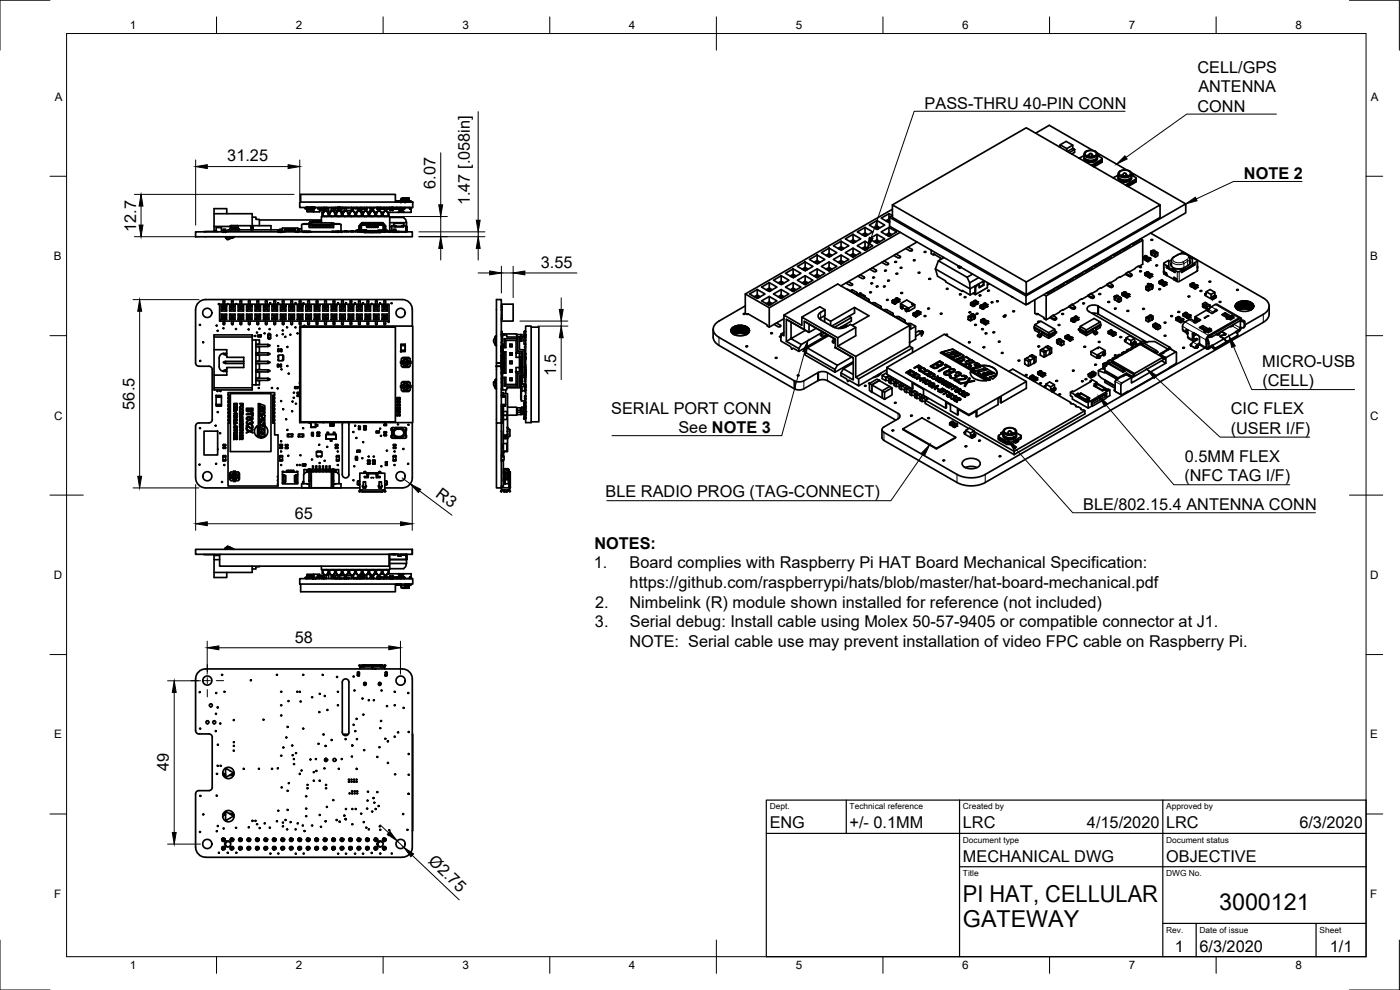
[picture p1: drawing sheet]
<svg xmlns="http://www.w3.org/2000/svg" width="420mm" height="297mm" viewBox="0 0 420 297" stroke-linecap="round" stroke-linejoin="round" font-family="sans-serif">
<defs><g id="words">
<g font-size="7">
<text x="289" y="270.6">PI HAT, CELLULAR</text>
<text x="365.9" y="272.9">3000121</text>
<text x="289" y="278.1">GATEWAY</text>
</g>
<g font-size="4.9">
<text x="359.4" y="21.8">CELL/GPS</text>
<text x="359.6" y="27.6">ANTENNA</text>
<text x="277.5" y="32.7">PASS-THRU 40-PIN CONN</text>
<text x="359.4" y="33.5">CONN</text>
<text x="68.2" y="48.4">31.25</text>
<text x="373.3" y="53.7">NOTE 2</text>
<text x="130.7" y="56.6" transform="rotate(-90 130.7 56.6)">6.07</text>
<text x="141" y="61.6" transform="rotate(-90 141 61.6)">1.47 [.058in]</text>
<text x="40.8" y="69.6" transform="rotate(-90 40.8 69.6)">12.7</text>
<text x="162.3" y="80.3">3.55</text>
<text x="166.9" y="113" transform="rotate(-90 166.9 113)">1.5</text>
<text x="378.8" y="110">MICRO-USB</text>
<text x="378.9" y="115.9">(CELL)</text>
<text x="40.4" y="122.9" transform="rotate(-90 40.4 122.9)">56.5</text>
<text x="183.4" y="124.1">SERIAL PORT CONN</text>
<text x="369.4" y="124.2">CIC FLEX</text>
<text x="203.6" y="130">See NOTE 3</text>
<text x="369.4" y="130.1">(USER I/F)</text>
<text x="355.6" y="138.5">0.5MM FLEX</text>
<text x="130.5" y="148.8" transform="rotate(37 130.5 148.8)">R3</text>
<text x="181.8" y="149.2">BLE RADIO PROG (TAG-CONNECT)</text>
<text x="355.5" y="144.4">(NFC TAG I/F)</text>
<text x="88.5" y="155.6">65</text>
<text x="325.1" y="153.1">BLE/802.15.4 ANTENNA CONN</text>
<text x="178.4" y="164.7">NOTES:</text>
<text x="178.2" y="170.6">1.</text>
<text x="188.9" y="170.6">Board complies with Raspberry Pi HAT Board Mechanical Specification:</text>
<text x="189" y="176.5">https://github.com/raspberrypi/hats/blob/master/hat-board-mechanical.pdf</text>
<text x="178.6" y="182.3">2.</text>
<text x="188.9" y="182.3">Nimbelink (R) module shown installed for reference (not included)</text>
<text x="178.6" y="188.2">3.</text>
<text x="189" y="188.2">Serial debug: Install cable using Molex 50-57-9405 or compatible connector at J1.</text>
<text x="88.5" y="192.8">58</text>
<text x="188.9" y="194.1">NOTE: Serial cable use may prevent installation of video FPC cable on Raspberry Pi.</text>
<text x="50.7" y="231.4" transform="rotate(-90 50.7 231.4)">49</text>
<text x="231" y="248.5">ENG</text>
<text x="255" y="248.5">+/- 0.1MM</text>
<text x="289" y="248.5">LRC</text>
<text x="326.2" y="248.5">4/15/2020</text>
<text x="350" y="248.5">LRC</text>
<text x="390" y="248.5">6/3/2020</text>
<text x="128.3" y="258.7" transform="rotate(44 128.3 258.7)">Ø2.75</text>
<text x="289" y="258.6">MECHANICAL DWG</text>
<text x="350" y="258.6">OBJECTIVE</text>
<text x="352.6" y="285.7">1</text>
<text x="360" y="285.5">6/3/2020</text>
<text x="399.1" y="285.7">1/1</text>
</g>
<g font-size="3.5">
<text x="39" y="8.8">1</text>
<text x="88.8" y="8.8">2</text>
<text x="138.8" y="8.8">3</text>
<text x="188.7" y="8.8">4</text>
<text x="238.8" y="8.8">5</text>
<text x="288.7" y="8.8">6</text>
<text x="338.8" y="8.8">7</text>
<text x="388.8" y="8.8">8</text>
<text x="16.4" y="30.2">A</text>
<text x="411.4" y="30.2">A</text>
<text x="16.2" y="78">B</text>
<text x="411.2" y="78">B</text>
<text x="16.2" y="125.9">C</text>
<text x="411.2" y="125.9">C</text>
<text x="16.2" y="173.7">D</text>
<text x="411.2" y="173.7">D</text>
<text x="16.2" y="221.6">E</text>
<text x="411.2" y="221.6">E</text>
<text x="16.2" y="269.4">F</text>
<text x="411.2" y="269.4">F</text>
<text x="39" y="290.8">1</text>
<text x="88.8" y="290.8">2</text>
<text x="138.8" y="290.8">3</text>
<text x="188.7" y="290.8">4</text>
<text x="238.8" y="290.8">5</text>
<text x="288.7" y="290.8">6</text>
<text x="338.8" y="290.8">7</text>
<text x="388.8" y="290.8">8</text>
</g>
<g font-size="2.5">
<text x="231" y="242.9">Dept.</text>
<text x="255" y="242.9">Technical reference</text>
<text x="289" y="242.9">Created by</text>
<text x="350" y="242.9">Approved by</text>
<text x="289" y="252.8">Document type</text>
<text x="350" y="252.8">Document status</text>
<text x="289" y="262.9">Title</text>
<text x="350" y="262.9">DWG No.</text>
<text x="350" y="279.9">Rev.</text>
<text x="360" y="279.9">Date of issue</text>
<text x="396" y="279.9">Sheet</text>
</g>
</g></defs>
<!-- layer: Visible -->
<g fill="none" stroke="#000" stroke-width=".51">
<path d="M310.8 40l4.1-2.4 13.1 7.5M120.8 59.5h-.5v.6M120.8 59.9h2M120.8 59.4h2M120.8 59.4h1.9l.1 .9h-2zM120.8 60h1.9M318.2 43.4l1.8-1 1.9 1.1v1M318.2 44.2v-.8l2 1.2M318.2 43.8l-.4 .2M320.3 45.5l1.6-1 .6 .4v.8l-.9 .5M321.9 43.5l-1.7 1.1v.7M321.9 44.5l.6 .4"/>
<path d="M322.5 44.9l-1.6 .9M322.5 44.8v.1M323.9 47.5h.1M324 47.4l-.1 .1M325.3 46.3v.7a2.31 2.31 0 0 0 4 0v-.7M325.3 46.7l-1.4 .8M325.3 47.4v.2M325.3 47.6a2.31 2.31 0 0 0 4 0M325.4 47.2a1.95 1.95 0 0 0 2.6 1.3l.4-.1a1.05 1.05 0 0 0 .9-1.2M325.5 47.5a2.32 2.32 0 0 0 3.7 0M325.7 45.7a2.44 2.44 0 0 1 3.5 .3 1.93 1.93 0 0 1-2.8 1.1 .93 .93 0 0 1-.7-1.4zM325.8 45.7a2.22 2.22 0 0 1 3.2 .3 1.9 1.9 0 0 1-3.2 .6l-.2-.6z"/>
<path d="M325.9 47.8a2.97 2.97 0 0 0 2.8 0M326 45.4h-.1a.95 .95 0 0 0-.5 1.1 .95 .95 0 0 0 .9 .7l1.5 .2a1.08 1.08 0 0 0 1.3-.6 1.08 1.08 0 0 0-.3-1.4h-.1M326.8 46.6l-.7 .2M326.8 47.1l.1-.8 .3-.3 .5 .2 .1 .9M327.8 49.5l-.3 .1M327.8 46.9l.3 .1M327.8 46.7l.7 .2M327.9 49.8l.3 .2M328.2 49.9l2.5-1.5v.3l-2.4 1.4M329.2 45.8l9 5.2M329.3 46.2l.6 .4M329.3 47.4v.2"/>
<path d="M329.9 46.6l-.3 .2 1 .6 .2 .3-3.1 1.8M329.9 46.6l-.1 .3M330.7 48.4l-.3-.1-2.5 1.4M330.8 47.6v.6M330.8 48.2l-.1 .2M334.2 53.3v.1M335.6 52.5l-1.4 .9 .1-.1M335.6 52.2v.7M335.6 53.3v.2M335.6 53.1a1.95 1.95 0 0 0 2.7 1.3l.4-.1a1.05 1.05 0 0 0 .8-1.2M335.8 53.4a2.32 2.32 0 0 0 3.6 0M335.9 51.5a2.44 2.44 0 0 1 3.5 .4 1.93 1.93 0 0 1-2.7 1.1 .93 .93 0 0 1-.8-1.5z"/>
<path d="M336.1 51.6a2.22 2.22 0 0 1 3.2 .3 1.9 1.9 0 0 1-3.2 .6l-.2-.6zM336.1 53.7l.1 .1M336.2 51.3a.95 .95 0 0 0-.6 1.1 .95 .95 0 0 0 1 .8l1.5 .1a1.08 1.08 0 0 0 1.3-.6 1.08 1.08 0 0 0-.4-1.4h-.1M337.1 52.5l-.8 .2M337.1 53v-.8l.4-.3 .5 .3 .1 .8M338.1 52.8l.3 .1M338.1 52.6l.6 .2M338.1 55.7l.3 .2M338.4 55.8l2.6-1.5v.3l-2.4 1.4M339 53.7a2.9 2.9 0 0 1-2.7 .1M339.4 51.7l16.5 9.5v2.7l-48 27.6v-2.7l48-27.6M339.6 53.3a1.54 1.54 0 0 1-2 1.4 1.88 1.88 0 0 1-2-1.2"/>
<path d="M340.2 52.5l-.6-.3v.7a2.31 2.31 0 0 1-4 0M340.2 52.5l-.4 .2 1 .6 .2 .3-3.3 1.9M340.2 52.5l-.2 .3M341 54.3l-.3-.1-2.6 1.4M341 53.5l-.1 .8M61.2 69.6h4.1M64.2 68h4.9M64.2 64.1h11.5v3.6M64.2 69.2h.7M64.9 69.5v-1.2h1.6v1.3M66.5 69.2h.4M66.9 69.3v-.5h.8v.5h-.2"/>
<path d="M66.9 69.3h.6M67 69.5h.2zM67.2 69.3h-.3v.3l.3-.1M67.2 69.3v.3l.3-.1M67.2 69.3h-.3M67.2 69.3v.2M67.5 69.3h.2v.3l-.2-.1M67.5 69.6h.1M67.5 69.3v.2M67.7 71.3l.7 .6 1.7-.8-.7 .4M67.7 71v.3M67.7 71.3l1.4 .1"/>
<path d="M68.1 64.1v-1.5h-3.9v6.9M68.4 69.6v-.6h15v.6M68.4 69.2l-.9 .1M69.1 68.6h.3M69.1 68.8h-.2l.2 .1M69.1 68.9h1M69.1 68.6v.4M69.1 67.9h.3M69.3 67.9v.7M69.3 68.9v.1M69.4 68.5h2M69.4 68.2h2"/>
<path d="M69.4 67.8h2M69.4 68.2v.2M69.4 68.6h2M69.4 67.8v.4M69.4 68.5v.1M69.4 67.7h-.3v.9M69.4 68.4h1.9M69.4 68.3h1.9M69.4 68.4v.1M70 71.2l.1-.1-1 .3M70.1 68.8l.6 .1zM70.1 71v.1"/>
<path d="M70.7 68.9h1M70.8 68.9v.1M71.3 68.4l.1 .1M71.3 68.3v.1M71.4 67.7h9.9v1.3M71.4 68.6h.3v.3M71.4 67.8l-.1 .5M71.4 68.5v.1M71.7 68.8h.2l-.2 .1M75.3 69v-1.1h.7v1.1M75.4 68h.3M75.4 67.9v1.1"/>
<path d="M75.7 65.2h1.1v.6h1.1v1.9M75.7 68.2h.3M75.7 67.9v1.1M77.9 66h18.6M83.4 69.2h.2M83.5 69.2h.1M83.6 69.2h-.1M83.6 69.5v.1M83.7 69.5v.1M84 69.3h.5M84 69.2h-.5M84 68.9h-.4v.3"/>
<path d="M84 69.5h.2zM84.2 69.3h-.2v.3l.2-.1M84.2 69.3v.3l.3-.1M84.2 69.3h-.2M84.2 69.3v.2M84.5 69.6h.1M84.5 69.3v.2M84.5 69.3h.3M84.8 68.8h-.8v.5M84.8 69.5h-.3M84.8 69.5v.1M84.9 69.5h-.1"/>
<path d="M85 69.5v.1M85.3 69.5v.1M85.5 68.8l3.2-.1v.5h-3.2M85.5 68.7v.5M85.6 68.8v.4M85.6 69.6l-.8-.1v-1.1h4.6l-.1 1.2M86 68.8h.1M86 69.2h.1M86.5 69.2h.2M86.5 68.8h.2M87 69.2h.2M87 68.8h.2"/>
<path d="M87.5 69.2h.2M87.5 68.8h.2M88 69.2h.2M88 68.8h.2M88.6 68.8v.4M88.7 69.5v.1M88.8 69.5v.1M89.1 69.5v.1M89.2 69.5v.1M89.4 69.5l-.9 .1M89.4 69v.2M89.4 69.2h.1"/>
<path d="M89.5 69.6v-.9h.4v.9M89.9 68.7h.6M90 60.6h33.9v1.7h-33.9zM90.2 60.6v-2.3h28.5v2.3M90.6 69.2l.2 .2M90.7 67.3h2.1v1h7.3v-1h2M90.8 67.3l-.2 .2-.1 1.7M91 69.4v.2M91.4 69.4h.1M91.4 69.4v.2M91.8 69.4v.2M91.8 62.6h.3"/>
<path d="M91.9 69.4v.2M92 69.5l-1.3 .1M92.1 62.6h.1M92.1 62.6v.7M92.1 62.6h2v.8l-1.9 .1zM92.1 69.6h.5M92.1 62.7h2M92.1 63h2M92.1 63.4h2M92.2 62.8h1.8M92.2 62.9h1.8M92.2 62.3v.1h1.8v-.1"/>
<path d="M92.4 69.5v.1M92.7 67l.4 .1M92.7 67h.4M92.7 69.5l.4 .1M92.7 67v.1M92.7 69.5v.1M92.8 67.8h.1M92.9 62.3h.2M92.9 67.4v.4h.9M92.9 67.4h7v.4h-.8M92.9 67.4v-.3h.5v-.2h6v.2h.5v.3M92.9 67.1l-1.8 .2"/>
<path d="M93.1 67.1h.3M93.4 69.5v.1M93.7 62.3h.3M93.8 67.7h.3M94 62.3l-2.2-.1v.4h-.2l.2-.1M94.1 67.7v.5h-.3v-.5M94.1 67.8h.7M94.2 66.4h1M94.4 62.3h.3l-.3 .1M94.4 62.3v.3M94.4 62.2l-.4 .1M94.5 62.3h.2"/>
<path d="M94.8 67.7h.3M95.1 67.7v.5h-.3v-.5M95.1 67.8h.7M95.5 62.3v.3h.5v-.3M95.5 66.4h.1M95.8 67.7h.3M95.9 62.6v1h-1.8v-1h.3M96 62.4l.1 .2M96.1 67.7v.5h-.3v-.5M96.1 62.3v.1M96.1 67.8h.7M96.3 62.3v.1"/>
<path d="M96.5 66.9v-1.9h20.5v4.4h-.8M96.5 66.4h-3.5l-.1 .6M96.6 62.3l-.3 .3h.3v-.2M96.7 63.8v1.1M96.7 63.8h.3M96.7 64.9h2.3M96.8 67.7v.5h.3v-.5M96.8 67.7h.3zM96.8 62.3v.1M97 63.8h.2v-.4h1v.4h.3v1.1M97 63.8v1.1M97.1 62.3l-.3 .3h.3v-.2"/>
<path d="M97.1 67.8h.7M97.2 62.3h.1M97.2 62.3v1h-1.3M97.2 62.5h.1M97.2 62.6h.1M97.2 63.4v.4M97.3 62.3v1.1M97.4 62.3l.1 .3M97.4 64.9v.1M97.5 62.7v.6M97.7 62.6l-.2 .2M97.7 62.5l-.2-.2v.5"/>
<path d="M97.8 62.6l.2 .1v.6M97.8 67.7v.5h.3v-.5M97.8 67.7h.3M98 62.3h-.2M98 62.6h.2v-.3v.3M98 62.3l-.2 .2M98 62.3v.5h-.5M98 64.9v.1M98.1 67.7h-.3M98.1 67.8h.7M98.5 63.8h.5M98.6 62.3v1.1h-.4"/>
<path d="M98.7 63.8v1.1M98.8 67.7v.5h.3v-.5M98.8 67.7h.3M99.1 67.7h-.3M99.2 63.4v.4M99.2 63.4h1v.4h.3v1.1h-1.5v-1.1h.2zM99.4 62.3v1.1M99.4 64.9v.1M99.4 69.5v.1M99.5 64.9v.1M99.5 62.3v1M99.6 69.5v.1"/>
<path d="M99.7 67h.1M99.7 69.5v.1M99.7 67h.4M99.9 67.8h.2M99.9 67.1l1.8 .2M100 62.6v-.3v1M100 64.9v.1M100.1 67v.1M100.1 67l-.4 .1M100.1 69.5v.1M100.5 62.3h.2v.3h-.2zM100.5 64.9h.5"/>
<path d="M100.5 63.8h.5M100.5 62.3h.9v.2h-.9zM100.5 62.3v.9h1l-.1 .2M100.5 69.5v.1M100.7 62.5l.6 .1zM100.7 63.8v1.1M100.8 69.5v.1M100.9 62.3h-.2M101 69.4l.2 .1M101 69.5h.2zM101.2 63.4v.4M101.2 63.4h1v.4h.3v1.1h-1.5v-1.1h.2z"/>
<path d="M101.2 69.5h.3M101.4 62.3h.1M101.4 62.5v.1M101.4 64.9v.1M101.5 62.7v.6M101.5 69.6h.1M101.5 69.4v.1M101.7 62.6l-.2 .2M101.7 62.5l-.2-.2v.5M101.8 62.6l.2 .1v.6M101.8 69.4l-.3 .1M101.9 62.3h-.2"/>
<path d="M101.9 69.4v.2M102 69.4v.2M102 62.3h.2M102 62.3l-.2 .2M102 63.2h.3M102 62.3v.5h-.5M102 64.9v.1M102.1 67.3l.2 .2v1.7M102.2 62.3l-.2 .3M102.3 69.4h4.4M102.3 62.3h-.1M102.3 62.6v.8h.9"/>
<path d="M102.3 69.2l-.2 .2-1.3 .1M102.4 69.4v.2M102.4 62.3h.2M102.5 64.9h.5M102.5 63.8h.5M102.5 69.4v.2M102.7 63.8v1.1M102.8 62.3h.2M102.9 62.5v-.2h-.9v.2l.8 .1M103.2 63.4v.4M103.2 63.4h1v.4h.3v1.1h-1.5v-1.1h.2zM103.4 64.9v.1"/>
<path d="M103.5 69.3v.3M103.5 62.3v1M103.9 62.3h-1.2v.2l.8 .1M103.9 69.3v.3M104 62.3h1.5M104 64.9v.1M104 62.3v1M104.1 69.3v.3M104.5 64.9h.5M104.5 63.8h.5M104.5 62.3h.2M104.6 69.4v.2"/>
<path d="M104.7 63.8v1.1M105.2 63.4v.4M105.2 63.4h1v.4h.3v1.1h-1.5v-1.1h.2zM105.5 62.3h.1M105.5 69.3h.5M105.5 62.3v.5M105.5 64.9v.1M105.5 69.4v.2M105.5 62.7v.6v-.1h-1.5M105.5 62.3l.2 .2M105.7 62.6l-.2 .2M105.8 62.5l.2-.2v.5h-.5"/>
<path d="M105.8 62.6l.2 .1v.6M105.9 69.4v.2M106 69.4v.2M106 64.9v.1M106.1 62.3l-.1 .3M106.2 62.3v.3h.5M106.5 64.9h.5M106.5 63.8h.5M106.7 69.6v-.4h.6v.4M106.7 62.3v.3M106.7 62.3h.2l.2 .3M106.7 63.8v1.1"/>
<path d="M106.7 62.5h.2M106.7 62.6h.2M107.1 62.3v.3h.4M107.1 69.2l.3-.2v.6M107.2 63.4v.4M107.2 63.4h1v.4h.3v1.1h-1.5v-1.1h.2zM107.3 62.3h-.2M107.4 69h.5M107.4 62.6v.8M107.4 64.9v.1M107.5 64.9v.1M107.5 62.3v1"/>
<path d="M107.9 69.5v.1M108 64.9v.1M108 62.3v1M108 69l-.1 .2M108 68.9l.1 .3 .5 .3M108 67.6v.1M108 69.2l-.4 .1-.2 .3M108.1 62.8l1.4-.1v.6M108.1 63.1l.1 .1M108.1 67.7v1.2M108.1 69.5v.1M108.2 63.2h.2"/>
<path d="M108.2 63.7h.3M108.3 68.1v.2M108.3 67.7v1.3M108.3 67.7h-.5l-.1 .2 .1 .9 .5 .1M108.3 67.6v.1M108.3 68.7h.1M108.3 69l.3 .2M108.4 63.2l.2 .5M108.5 63.2v.5M108.5 63.6h.1M108.5 63.7h.1M108.5 64.9h.5"/>
<path d="M108.5 63.8h.5M108.5 67.4v-.5l.2-.1h6l.3 .1-.1 .5M108.5 69.2h3.3M108.5 63.7h.7M108.5 67.4h6.4M108.5 67.2h6.5M108.6 67l-.6 .6M108.6 67.4l-.3 .2M108.6 62.3h-.5M108.7 67.5l2.5 .2M108.7 69.1h1.3v.1M108.7 67.4h6.1l.4 .4"/>
<path d="M108.7 69.2h1.3M108.7 69.5v.1M108.7 67.5l-.2 .3v1.1l.2 .2M108.7 67.4l-.4 .4v1.1l.4 .3M108.7 63.8v1.1M109 62.7h.1M109.2 69.5v.1M109.2 63.7v.1M109.2 63.4h1v.4h.3v1.1h-1.5v-1.1h.2zM109.2 69.2l.2 .6 2.3-.1v-.5M109.3 69.2h.1M109.3 62.7h.1"/>
<path d="M109.4 67.4h.1M109.5 62.3h.1M109.5 62.3v.5M109.5 64.9v.1M109.5 62.3h-1.5v1.1l.5-.1M109.5 62.7h-1M109.5 62.3l.2 .2M109.7 62.6l-.2 .2M109.8 69.2h-.1M109.8 69.2h.1M109.8 62.6l.2 .1M110 67.4h.1"/>
<path d="M110 62.3l-.2 .2M110 62.7h.1M110 62.3v.5h-.5M110 64.9v.1M110 62.4h.1M110 62.7v.6M110 62.3h.1M110 62.7l.2-.4h1.3v1M110.2 67.7h3.1M110.2 67.6l-.2 .2 .2 .4v-.2h.4v.2h.3v-.2h.4v.2h.2v-.2h.4v.2h.3v-.2h.4v.2l.6-.2 .1 .2 .2-.4-.2-.2M110.2 63.7h.6M110.2 68.1h.4"/>
<path d="M110.2 68h.4M110.5 64.9h.5M110.5 63.8h.5M110.5 67.4h.1M110.7 63.8v1.1M110.9 63.6h.3M110.9 68.1h.4M110.9 68h.4M111 62.3l.1 .3M111.1 63.1h.4M111.1 62.4h.4M111.1 62.6l.4 .1"/>
<path d="M111.1 62.7h.4M111.2 63.4v.2M111.2 63.7v.1M111.2 63.4h.1M111.2 63.4h-.4l.1 .2 .3 .1M111.2 63.4h1v.4h.3v1.1h-1.5v-1.1h.2zM111.3 67.4l-.1 .1M111.3 67.4v.3M111.4 62.3h.1M111.4 62.7h.1M111.4 64.9v.1M111.5 64.9v.1"/>
<path d="M111.5 68.1h.4M111.5 68h.4M111.7 69.4h-2.5M111.7 69.5h.1M111.8 69.2h3.1M111.8 69.2l.2 .6 2.2-.1v-.5M112 62.3h1.3h-.1M112 64.9v.1M112 62.7h.1M112 63.1h.1M112 62.4h.1M112 62.3v1"/>
<path d="M112.1 62.6l-.1 .1M112.1 67.4v.3M112.1 67.4l.1 .1M112.2 68.1h.4M112.2 68h.4M112.2 62.3l-.1 .3M112.2 63.4l.1 .3M112.2 67.7l2.8-.1v1.4l-1.5 .1v.1M112.2 63.6h.1M112.2 63.7h.1M112.3 63.6h.1M112.4 63.7l.8 .1"/>
<path d="M112.5 64.9h.5M112.5 63.8h.5M112.7 63.8v1.1M112.8 68.1h.4M112.8 68h.4M112.9 67.4h.1M113 62.3l.1 .3M113.1 62.7h.4M113.1 62.4h.3M113.1 62.6l.4 .1M113.2 63.4h1v.4h.3v1.1h-1.5v-1.1h.2zM113.4 62.3l.1 .2z"/>
<path d="M113.4 62.3h.1M113.5 64.9v.1M113.5 62.3v.5M113.5 62.7v.6M113.5 62.7h.1M113.5 62.3l.2 .2M113.5 67.4h.1M113.6 62.3h-.2l.1 .3M113.6 69.2h.1M113.7 62.6l-.2 .2M113.7 69.2h.1M113.8 62.6l.2 .1"/>
<path d="M114 62.3h.3v.2l-.3 .1M114 62.3h.2M114 62.3l-.2 .2M114 62.7h1.4h-1.4M114 62.3v.5h-.5M114 64.9v.1M114 62.7v.6M114 62.7h.1M114.1 67.4h-.1M114.1 62.7h.1M114.2 69.2h.1M114.2 69.5l9.5 .1v1.4h-65v-1.4h50.5h-1.5"/>
<path d="M114.2 63.7h1M114.3 69.4h-2.5M114.3 62.7h-.1M114.4 62.3h1.1M114.5 64.9h.5M114.5 63.8h.5M114.6 69.5h.1M114.7 63.8v1.1M114.9 67.1l.6 .5M114.9 67.4l.3 .2-.1 1.3M115.1 62.3h.2M115.2 68.9l-.4 .3h-1.3"/>
<path d="M115.2 67.7v1.3l-.3 .2M115.2 63.7v.1M115.2 67.7h.5M115.2 68.9h.5M115.2 68.7h.1M115.2 68.1v.2M115.4 69.5v.1M115.4 67.7v1.2M115.4 69.2l.8-.2v.6M115.4 62.3h.1M115.4 64.9v.1M115.4 69.2h.3"/>
<path d="M115.5 68.9l-.1 .3-.5 .3M115.5 67.6v.1M115.5 62.3v1M115.7 69.5v.1M115.7 69.2l.4 .4M115.7 67.7v1.2M115.9 62.3h.2M116 62.7h1M116 62.7h1.8M116 64.9v.1M116.5 63.8h.2v1.1h-1.7v-1.1h.2v-.4h1v.4h.3v1.1M116.6 69.4v.2"/>
<path d="M116.6 62.3h.2h-.1l.1 .3h-.2zM116.6 62.3h-.6v1M116.7 62.3h.9v.2h-.9zM116.8 62.5l.6 .1zM116.8 62.3h.2M117 62.6l.1 .5 .2 .1v-.5M117 65.2h4.1l.7 .7 .2 .9h-5M117 68h.6M117.2 62.3h.2M117.4 62.3h.2v.3h-.2zM117.6 69.3l-.2-.3 .2 .5M117.7 62.7v.5l.2-.1 .1-.3"/>
<path d="M117.8 62.3v.4M117.8 62.3h.2v.4h1M118 62.3h.2M118 69.5h-.4M118 62.3h.8v.4M118 69.3v-.5h.8v.5M118 69.3h.6M118 62.7h-.2M118.1 69.5h.2zM118.2 67.2l.2-.2h2.6l.2 .2M118.2 67.2v.5M118.3 69.3h-.3v.3l.3-.1"/>
<path d="M118.3 69.3v.3l.3-.1M118.3 69.3h-.3M118.3 67.9h2.8v.2h-2.8zM118.3 69.3v.2M118.6 69.3h.2v.3l-.2-.1M118.6 69.6h.1M118.6 69.3h.2M118.6 69.3v.2M118.8 67.9v-.2h-1.2v1.8h.4M118.8 69.3h-.2M118.8 62.3h.2M119 62.3v.4h.2"/>
<path d="M119 62.3h.1l-.1 .4h.2M119.1 60.3h.2v.3h-.2zM119.1 62.3h.2M119.1 60.4h.9v.2h-.9zM119.1 62.3h1.4v.4h-.2h.2v-.4h-.1M119.3 60.3l.6 .1zM119.3 62.3h.6M119.6 63.6h1.5M119.8 69.5v.1M119.8 63.1h1.1M119.9 60.3h.2v.3h-.2zM119.9 62.3h.2"/>
<path d="M120.1 63.4h-.1M120.1 62.3h.1M120.2 62.3h.2M120.3 62.7h-1.1h1.1M120.3 69.5v.1M120.3 60.1v.4M120.4 69.5v.1M120.5 60.5l-.3 .1h.7M120.6 67.9v-.2h1.2v1.8h-3M120.7 63.4h.1M120.8 60.1h2M120.8 60.3h-.3v.3"/>
<path d="M120.8 63.4h-1.2v.3h-3.4M120.8 63.4h.3v.3h2.3M120.9 60.6h1.8M121.1 62.7h.3M121.1 63.7h-1.5M121.2 67.2v.5M121.2 62.3l-.1 .4h-.6M121.2 62.5h.2M121.2 62.4h.2M121.2 62.3h-.7M121.2 62.3h.2v.3M121.4 62.6l-3.4 .2"/>
<path d="M121.4 62.3h2.1v.2M121.8 69.3l.2-.3-.1 .4M121.9 69.4l-.1 .1M122 68.1h.1M122 66.8v1.2h-.2l.4 .1v1.4h-1.4M122 68.1l-.1 1.3M122 68l-.2 1.2M122.7 60.1h-2.4M122.8 60.3h.3v.3h-2.2M122.9 62.5h.6l-.1 .2h-.5l.5 .1v.9M122.9 62.4h.6M122.9 62.3v.3"/>
<path d="M123.1 60.3h.2l-.2 .1M239.3 79.9l2.3-1.3 2.4 1.3-2.4 1.4zM241.6 78.6v1.6l.9 .6M242.9 77.9l2.3-1.4 2.3 1.4-2.3 1.3zM244.7 78.9l.5-.3 .6 .3M245.2 78.6v-.4l-.9 .5M245.2 76.5v1.7l.9 .5M245.3 78.9l.2 .1M245.6 78.8v.1M245.7 78.9h-.4v.2M246.5 79.9l2.3-1.3 2.3 1.3-2.3 1.4zM246.5 75.8l2.3-1.3 2.3 1.3-2.3 1.3z"/>
<path d="M248.3 76.8l.5-.3 .6 .3M248.8 78.6v1.6l-.9 .6M248.8 76.5v-.4l-.9 .5M248.8 74.5v1.6l.9 .5M248.9 76.9l.2 .1M249.2 76.7v.1M249.3 76.9h-.4v.2M250.1 77.9l2.3-1.4 2.3 1.4-2.3 1.3zM250.1 73.7l2.3-1.3 2.3 1.3-2.3 1.4zM251.9 78.9l.5-.3 .6 .3M251.9 74.7l.5-.3 .6 .3M252.2 78.7l.5 .3"/>
<path d="M252.4 78.6v-.4l.9 .5M252.4 76.5v1.7l-.9 .5M252.4 74.4v-.4l-.9 .5M252.4 72.4v1.6l.9 .5M252.5 74.8l.2 .1M252.8 74.6v.1M252.8 78.8v.1M252.8 74.7l-.3 .3M252.8 74.7l.1 .1M252.9 78.9l-.4-.2-.4 .3M253.7 75.8l2.3-1.3 2.3 1.3-2.3 1.3zM253.7 71.7l2.3-1.4 2.3 1.4-2.3 1.3z"/>
<path d="M255.5 76.8l.5-.3 .6 .3M255.5 72.7l.5-.3 .6 .3M255.8 76.7l.5 .3M256 76.5v-.4l.9 .5M256 74.5v1.6l-.9 .5M256 72.4v-.4l-.9 .5M256 70.3v1.7l.9 .5M256.1 72.7l.2 .1M256.4 72.6v.1M256.4 76.7v.1M256.4 72.7l-.3 .2M256.4 72.7h.1"/>
<path d="M256.5 76.9l-.5-.3-.3 .4M257.3 73.7l2.3-1.3 2.3 1.3-2.3 1.4zM257.3 69.6l2.3-1.4 2.3 1.4-2.3 1.3zM259.1 74.7l.5-.3 .5 .3M259.1 70.6l.5-.3 .5 .3M259.4 74.6l.5 .3M259.6 74.4v-.4l.9 .5M259.6 72.4v1.6l-.9 .5M259.6 70.3v-.4l-.9 .5M259.6 68.2v1.7l.9 .5M259.7 70.7l.2 .1M259.9 70.5v.1"/>
<path d="M259.9 74.6v.1M260 70.6l-.3 .3M260 70.6h.1M260.1 74.8l-.5-.3-.2 .1-.1 .3M260.9 71.7l2.3-1.4 2.3 1.4-2.3 1.3zM260.9 67.5l2.3-1.3 2.3 1.3-2.3 1.4zM262.6 72.7l.6-.3 .5 .3M262.6 68.5l.6-.3 .5 .3M263 72.5l.5 .3M263.2 72.4v-.4l.9 .5M263.2 70.3v1.7l-.9 .5M263.2 68.2v-.4l-.9 .5"/>
<path d="M263.2 66.2v1.6l.9 .5M263.3 68.6l.2 .1M263.5 68.4v.1M263.5 72.6v.1M263.7 68.6h-.4v.2M263.7 72.7l-.5-.2h-.2l-.1 .3M264.5 69.6l2.3-1.4 2.3 1.4-2.3 1.3zM265.3 78.3l1.4 .9-.7 .2-1.4-.7M266.2 70.6l.6-.3 .5 .3M266.6 70.5l.5 .3M266.8 64.1l-2.3 1.4 2.3 1.3 .2-.1M266.8 70.3v-.4l.9 .5"/>
<path d="M266.8 68.2v1.7l-.9 .5M266.8 66.2v-.4l-.9 .5M266.8 64.1v1.7l.2 .1M266.8 64.1l1 .6-.8 .5M266.9 66.5l-.1 .2M267 66.3l-.2-.1-.6 .3M267 65.2v2.7l40.9 23.6M267 65.2l40.9 23.6M267.1 70.5v.1M267.3 70.6l-.5-.2-.3 .3M267.8 61.5l40.2 23.1v3.8l-40.2-23.2zM267.8 61.5l40.2-23.2 40.1 23.2"/>
<path d="M267.8 62.8l-44.1 25.4 7.2 4.1M268.2 76.6l1.3 .7M268.6 78.5l.5 .1-.5 .1zM268.9 76.2l1.4 .8-.3 .3M269.5 77.3h.5M270.2 69.7l-39.3 22.6v5.9M271.8 74.6l1.3 .7 .6-.1M272.5 74.2l1.2 .7M273.7 74.9v.3M274.2 78l.5 .1-.5 .1zM275.2 72.6l-22.8 13.2M277.4 75.5l.5 .1-.5 .1z"/>
<path d="M279.5 75.1v1l.6 .4M280.4 76.3l-.3 .2v-.3l2.1 1.2 .2 .4M281.6 78.2l-.9 2.5M282.9 77v.5M283.3 77.3l-1.7 .9 8.6 5 1.7-1M287.5 79.9l.4 .5zM287.5 79.9l.3 .1M327.9 80v.3l-2.2 1.2v-.3M328.2 79.8l.3 .1M330.7 78.4v.3l-2.2 1.2v-.3M331 78.2l.4 .1M333.5 76.7v.3l-2.1 1.3v-.4"/>
<path d="M333.8 76.5l.4 .1M336.3 75.1v.3l-2.1 1.2v-.3M336.7 74.9l.3 .1M339.2 73.5v.3l-2.2 1.2v-.3M339.5 73.3l.4 .1M341.6 79.9l.2 .1M342 71.8v.3l-2.1 1.3v-.3M342.3 71.7l.6 .4-28.9 16.7-.7-.4M342.9 72.1v7.2l-4.1 2.2-24.8 14.5v-7.2M343.2 77.3h.1M343.3 77.3l.9 .5M343.3 77.3l.7-.4 .8 .5"/>
<path d="M343.4 77.8l.7 .4M343.4 77.1v.1M343.4 77.2h.1M343.8 76.9h.1M343.8 76.9l-.6 .4M343.9 76.9l-.4 .3M343.9 76.8l-.2-.1-.7 .4v.6l.4 .2M343.9 76.8v.1M344 76.9h-.2M344.1 78.2v.1M344.2 77.8h.1M344.4 77.7l-.2 .1"/>
<path d="M344.7 77.4l-.5 .4M344.9 77.4l-.8 .4M344.9 77.4l-.1 .1M344.9 77.4h-.2M344.9 77.4l.2 .7-.7 .4-.3-.2M345.3 69.9l33.8 19.5a2.58 2.58 0 0 1 1.8 2.5 2.58 2.58 0 0 1-1.8 2.4l-5.5 3.2M345.4 75.4l.7-.4 .3 .2-.7 .4zM345.4 75.4v.9l.3 .2v-.9l.7 .4 .7-.4M345.5 71.9l.5 .1-.5 .1zM346.8 76.2l.7-.4v.9l-.7 .4zM346.8 76.2l-.4-.2v.9l.4 .2M347 79.5l.4 .1-.4 .1z"/>
<path d="M347.1 75.6l-.7-.4-.7 .4v.9l.7 .4M347.1 75.6l.4 .2M349.2 79.1v2.4M349.4 78.9l1.4-.8v1.9l-1.4-.8M349.4 78.9v.3M351.5 79.1l-.1 .4M351.6 78l-.8 .5M354.1 76.2l1-.5 1.6 1M356.6 76.6h.1M357 79.3l.1-1.8-.3-.6-.9-.7-1.5-.1-.9 .3-1.8 1.2-.1 2.3M357 77.2l.8 .5M357.1 78.1a.99 .99 0 0 1-.5 1.5 3.5 3.5 0 0 1-5.2-.1l.1-.7"/>
<path d="M357.1 78.4l.2 .4M357.8 79.5l-2.5 1.4M358.4 79.5l-3.8 2.2M358.6 79.3l-.2 .1M359.3 78.1l-1.5-.8v2.3l.8-.5v.4l-4 2.3v-.4l.7-.4v-.3M359.3 78.4l-1.5 .8M359.3 78.1v.3M359.4 78.3l-.1 3M58.7 92.9v16.1a1.01 1.01 0 0 0 1 .9h3.1a.97 .97 0 0 1 .9 1v15a1.01 1.01 0 0 1-1 1h-3a.97 .97 0 0 0-1 1M61.7 89.9h59a2.99 2.99 0 0 1 3 2.7M61.7 89.9a2.99 2.99 0 0 0-3 3M65.9 91.3h50.9v5h-50.9z"/>
<path d="M66.4 94.2h1.6v1.7h-1.6zM66.4 91.7h1.6v1.6h-1.6zM66.4 91.7l.5 .5v.6M66.4 94.2l.5 .5h.6M66.9 94.7v.7l-.5 .5M66.9 92.2h.6M66.9 95.4h.6M67 91.3v-.9l.1-.2 .4 .2-.1 .9M67 94.7l-.1 .6M67 96.3v.9l.2 .2 .3-.2-.1-.9M67 92.2v.6M67.4 94.7v.7"/>
<path d="M67.4 92.2l-.5 .1M67.4 92.3v.5M67.4 92.3h.1M67.5 92.3h.1M67.5 92.8h-.6l-.5 .5M67.5 95.3l-.5 .1M68 91.7l-.5 .5v.6l.5 .5M68 94.2l-.5 .5v.7l.5 .5M68.2 91.2h.3M68.9 91.7h1.6v1.6h-1.6zM68.9 94.2h1.6v1.7h-1.6zM68.9 91.7l.5 .5h.7l.4-.5"/>
<path d="M68.9 94.2l.5 .5h.7M69.4 92.8h.7l.4 .5M69.4 94.7v.7l-.5 .5M69.4 95.4h.7M69.5 91.3v-.9l.2-.2 .3 .2v.9M69.5 94.7l-.1 .6M69.5 96.3v.9l.3 .2 .2-.2v-.9M69.5 92.2v.6M69.9 94.7l.1 .7M70 92.2l-.6 .1M70 92.3h.1M70 92.3v.5"/>
<path d="M70.1 92.8v-.6h-.7v.6l-.5 .5M70.1 95.3l-.6 .1M70.5 94.2l-.4 .5v.7l.4 .5M70.8 91.2h.2M71.5 91.7h1.6v1.6h-1.6zM71.5 94.2h1.6v1.7h-1.6zM71.5 91.7l.4 .5h.7l.5-.5M71.5 94.2l.4 .5h.7M71.9 92.8h.7l.5 .5M71.9 94.7v.7l-.4 .5M71.9 95.4h.7M72 91.3v-.9l.2-.2 .3 .2v.9"/>
<path d="M72 96.3v.9l.3 .2 .2-.2v-.9M72 92.2v.6M72 94.7l-.1 .6M72.5 94.7v.7M72.5 92.2l-.6 .1M72.5 92.3h.1M72.5 92.3v.5M72.6 92.8v-.6h-.7v.6l-.4 .5M72.6 95.3l-.6 .1M73.1 94.2l-.5 .5v.7l.5 .5M74 91.7h1.6v1.6h-1.6zM74 94.2h1.6v1.7h-1.6z"/>
<path d="M74 91.7l.5 .5h.6l.5-.5M74 94.2l.5 .5h.6M74.5 92.8h.6l.5 .5M74.5 94.7v.7l-.5 .5M74.5 95.4h.6M74.6 96.3v.9l.2 .2M74.6 92.2v.6M74.6 94.7l-.1 .6M74.8 90.2l.3 .2M74.8 90.2l-.2 .2v.9M75 94.7l.1 .1M75.1 92.2l-.6 .1"/>
<path d="M75.1 90.4v.9M75.1 94.7v.7M75.1 96.3v.9M75.1 92.3h.1M75.1 97.2l-.3 .2M75.1 92.8v-.6h-.6v.6l-.5 .5M75.1 92.3v.5M75.1 95.3l-.5 .1M75.6 94.2l-.5 .5v.7l.5 .5M76.5 91.7h1.7v1.6h-1.7zM76.5 94.2h1.7v1.7h-1.7zM76.5 91.7l.5 .5h.7l.5-.5"/>
<path d="M76.5 94.2l.5 .5h.7M77 92.8h.7l.5 .5M77 94.7v.7l-.5 .5M77 92.3h.6M77.1 91.3v-.9l.2-.2 .3 .2v.9M77.1 96.3v.9l.3 .2 .2-.2v-.9M77.1 92.2v.6M77.1 94.7l-.1 .6M77.5 94.7l.1 .6M77.6 92.3h.1M77.6 95.3l-.5 .1M77.6 95.3l-.6 .1"/>
<path d="M77.6 92.3v.5M77.7 92.8v-.6h-.7v.6l-.5 .5M78.2 94.2l-.5 .5v.7l.5 .5M79.1 91.7h1.6v1.6h-1.6zM79.1 94.2h1.6v1.7h-1.6zM79.1 91.7l.5 .5h.6l.5-.5M79.1 94.2l.5 .5h.6M79.6 92.8h.6l.5 .5M79.6 94.7v.7l-.5 .5M79.6 95.4h.6M79.6 92.3h.5M79.7 91.3v-.9l.1-.2 .4 .2v.9"/>
<path d="M79.7 96.3v.9l.2 .2 .3-.2v-.9M79.7 92.2v.6M79.7 94.7l-.1 .6M80.1 94.7l.1 .7M80.1 92.3h.1M80.2 92.3h.1M80.2 92.2l-.1 .6M80.2 92.8v-.6h-.6v.6l-.5 .5M80.2 95.3l-.5 .1M80.7 94.2l-.5 .5v.7l.5 .5M81.6 91.7h1.7v1.6h-1.7zM81.6 94.2h1.7v1.7h-1.7z"/>
<path d="M81.6 91.7l.5 .5h.7l.5-.5M81.6 94.2l.5 .5h.7M82.1 92.2v.6l-.5 .5M82.1 92.2h.7v.6M82.1 92.3h.1M82.1 95.3h.1M82.2 92.2l-.1 .6h.7l.5 .5M82.2 95.3l-.1-.6v.7l-.5 .5M82.2 96.3v.9l.3 .2M82.5 90.2l-.3 .2v.9M82.5 90.2l.2 .2v.9M82.6 94.7l.1 .7"/>
<path d="M82.7 92.3h.1M82.7 92.2l-.5 .1M82.7 96.3v.9l-.2 .2M82.7 92.3v.5M82.8 95.3h-.6l.6 .1M83.3 94.2l-.5 .5v.7l.5 .5M84.2 91.7h1.6v1.6h-1.6zM84.2 94.2h1.6v1.7h-1.6zM84.2 91.7l.5 .5h.6l.5-.5M84.2 94.2l.5 .5h.6M84.7 92.8h.6l.5 .5M84.7 94.7v.7l-.5 .5"/>
<path d="M84.7 95.4h.6M84.7 90.4v.9M84.7 92.2v.6M84.7 94.7v.6M84.7 96.3v.9M84.8 90.4l.4-.2v1.1M85.2 94.7v.7M85.2 92.2l-.5 .1M85.2 96.3v1l-.4-.1M85.2 92.3h.1M85.2 92.3v.5M85.3 92.3h.1"/>
<path d="M85.3 92.8v-.6h-.6v.6l-.5 .5M85.3 95.3l-.6 .1M85.8 94.2l-.5 .5v.7l.5 .5M86.7 91.7h1.6v1.6h-1.6zM86.7 94.2h1.6v1.7h-1.6zM86.7 91.7l.5 .5h.6l.5-.5M86.7 94.2l.5 .5h.6M87.2 92.8h.6l.5 .5M87.2 94.7v.7l-.5 .5M87.2 95.4h.6M87.3 91.3l.2-1.1 .3 .2v.9M87.3 96.3v.9l.3 .2 .2-.2v-.9"/>
<path d="M87.3 92.2v.6M87.3 94.7l-.1 .6M87.7 94.7l.1 .7M87.8 92.2l-.6 .1M87.8 92.3h.1M87.8 92.3v.5M87.8 92.8v-.6h-.6v.6l-.5 .5M87.8 95.3l-.5 .1M88.3 94.2l-.5 .5v.7l.5 .5M89.2 91.7h1.7v1.6h-1.7zM89.2 94.2h1.7v1.7h-1.7zM89.2 91.7l.5 .5h.7l.5-.5"/>
<path d="M89.2 94.2l.5 .5h.7M89.7 92.8h.7l.5 .5M89.7 94.7v.7l-.5 .5M89.7 95.4h.7M89.8 91.3l.2-1.1 .3 .2v.9M89.8 96.3v.9l.3 .2 .2-.2v-.9M89.8 92.2v.6M89.8 94.7l-.1 .6M90 97.8h33.9v29h-33.9zM90.2 98.2h28.5v28.4h-28.5zM90.3 94.7v.7M90.3 92.2l-.6 .1"/>
<path d="M90.3 92.3h.1M90.3 92.3v.5M90.4 92.8v-.6h-.7v.6l-.5 .5M90.4 95.3l-.6 .1M90.9 94.2l-.5 .5v.7l.5 .5M91.3 97.8l.1-.2 .1 .2M91.8 91.7h1.6v1.6h-1.6zM91.8 94.2h1.6v1.7h-1.6zM91.8 91.7l.5 .5h.6l.5-.5M91.8 94.2l.5 .5h.6M92.3 92.8h.6l.5 .5M92.3 94.7v.7l-.5 .5"/>
<path d="M92.4 91.3l.2-1.1 .3 .2v.9M92.4 96.3v.9l.2 .2 .3-.2v-.9M92.4 92.2v.6M92.4 94.7l-.1 .6M92.8 94.7l.1 .1M92.9 92.2l-.6 .1M92.9 95.3l-.5 .1M92.9 94.7v.7h-.6M92.9 92.3h.1M92.9 95.3h.1M92.9 92.2h-.6v.6l-.5 .5M92.9 92.2v.6"/>
<path d="M93.4 94.2l-.5 .5v.7l.5 .5M94.3 94.2l.5 .5h.5M94.3 91.7h1.7v1.6h-1.7zM94.3 94.2h1.7v1.7h-1.7zM94.3 91.7l.5 .5h.7l.5-.5M94.8 92.8h.7l.5 .5M94.8 94.7v.7l-.5 .5M94.8 95.4h.7M94.9 91.3l.2-1.1 .3 .2v.9M94.9 96.3v.9l.3 .2 .2-.2v-.9M94.9 92.2v.6M94.9 94.7l-.1 .6"/>
<path d="M95.4 92.2l-.6 .1M95.4 94.7v.7M95.4 92.3h.1M95.5 92.8v-.6h-.7v.6l-.5 .5M95.5 95.3l-.6 .1M95.5 92.3l-.1 .5M96 94.2l-.5 .5v.7l.5 .5M96.9 94.2l.5 .5h.5M96.9 91.7h1.6v1.6h-1.6zM96.9 94.2h1.6v1.7h-1.6zM96.9 91.7l.5 .5h.6l.5-.5M97.4 92.8h.6l.5 .5"/>
<path d="M97.4 94.7v.7l-.5 .5M97.4 95.4h.6M97.4 96.3l.1 .9 .2 .2M97.4 92.2v.6M97.4 94.7v.6M97.6 90.2l.4 .2M97.7 90.2l-.2 .2-.1 .9M97.9 92.2l-.5 .1M97.9 90.4v.9M97.9 94.7v.7M97.9 96.3v.9M98 92.3h.1"/>
<path d="M98 97.2l-.4 .2M98 92.8v-.6h-.6v.6l-.5 .5M98 95.3l-.6 .1M98 92.3l-.1 .5M98.5 94.2l-.5 .5v.7l.5 .5M99.4 91.7h1.6v1.6h-1.6zM99.4 94.2h1.6v1.7h-1.6zM99.4 91.7l.5 .5h.6l.5-.5M99.4 94.2l.5 .5h.6M99.9 92.2v.6l-.5 .5M99.9 92.8h.6l.5 .5M99.9 94.7v.7l-.5 .5"/>
<path d="M99.9 92.2h.6v.6M100 92.2v.1M100 90.4v.9M100 96.3v.9M100 90.4l.4-.2 .1 1.1M100 95.3l.5 .1M100 92.3v.5M100 94.7v.6M100 95.3h.5M100.4 94.7l.1 .7M100.5 92.2l-.5 .1M100.5 96.3l-.1 1-.4-.1"/>
<path d="M100.5 92.3h.1M100.5 92.3v.5M101 94.2l-.5 .5v.7l.5 .5M102 91.7h1.6v1.6h-1.6zM102 94.2h1.6v1.7h-1.6zM102 91.7l.4 .5h.7l.5-.5M102 94.2l.4 .5h.7M102.4 92.8h.7l.5 .5M102.4 94.7v.7l-.4 .5M102.4 92.3h.1M102.4 95.3h.1M102.4 95.4h.7"/>
<path d="M102.5 90.4v.9M102.5 92.2v.1M102.5 95.3v.1M102.5 96.3v.9M102.5 90.4l.5-.2v1.1M102.5 92.3v.5M102.5 94.7v.6M102.5 95.3h.6M103 94.7v.7M103 92.2l-.5 .1M103 96.3v1l-.5-.1M103 92.3h.1"/>
<path d="M103 92.3v.5M103.1 92.8v-.6h-.7v.6l-.4 .5M103.6 94.2l-.5 .5v.7l.5 .5M104.5 91.7h1.6v1.6h-1.6zM104.5 94.2h1.6v1.7h-1.6zM104.5 91.7l.5 .5h.6l.5-.5M104.5 94.2l.5 .5h.6M105 92.8h.6l.5 .5M105 94.7v.7l-.5 .5M105 95.4h.6M105.1 94.7l-.1 .6M105.1 96.3v.9l.3 .2"/>
<path d="M105.1 92.2v.6M105.4 90.2l-.3 .2v.9M105.4 90.2l.2 .2v.9M105.5 94.7l.1 .7M105.6 92.2l-.6 .1M105.6 96.3v.9l-.2 .2M105.6 92.3h.1M105.6 92.3v.5M105.6 92.8v-.6h-.6v.6l-.5 .5M105.6 95.3l-.5 .1M106.1 94.2l-.5 .5v.7l.5 .5M107 91.7h1.7v1.6h-1.7z"/>
<path d="M107 94.2h1.7v1.7h-1.7zM107 91.7l.5 .5h.7l.5-.5M107 94.2l.5 .5h.7M107.5 92.8h.7l.5 .5M107.5 94.7v.7l-.5 .5M107.5 95.4h.7M107.6 91.3v-.9l.2-.2 .3 .2v.9M107.6 94.7l-.1 .6M107.6 96.3v.9l.3 .2 .2-.2v-.9M107.6 92.2v.6M108 94.7l.1 .7M108.1 92.2l-.6 .1"/>
<path d="M108.1 92.3v.5M108.1 92.3h.1M108.2 92.8v-.6h-.7v.6l-.5 .5M108.2 95.3l-.6 .1M108.7 94.2l-.5 .5v.7l.5 .5M109.6 91.7h1.6v1.6h-1.6zM109.6 94.2h1.6v1.7h-1.6zM109.6 91.7l.5 .5h.6l.5-.5M109.6 94.2l.5 .5h.6M110.1 92.8h.6l.5 .5M110.1 94.7v.7l-.5 .5M110.1 95.4h.6"/>
<path d="M110.2 91.3v-.9l.1-.2 .4 .2-.1 .9M110.2 94.7l-.1 .6M110.2 96.3v.9l.2 .2 .3-.2-.1-.9M110.2 92.2v.6M110.6 94.7v.7M110.6 92.2l-.5 .1M110.6 92.3h.1M110.6 92.3v.5M110.7 92.3h.1M110.7 92.8v-.6h-.6v.6l-.5 .5M110.7 95.3l-.5 .1M111.2 94.2l-.5 .5v.7l.5 .5"/>
<path d="M111.7 91.3l-.1-.3-.1 .3M112.1 91.7h1.6v1.6h-1.6zM112.1 94.2h1.6v1.7h-1.6zM112.1 91.7l.5 .5h.7l.4-.5M112.1 94.2l.5 .5h.7M112.6 92.8h.7l.4 .5M112.6 94.7v.7l-.5 .5M112.6 95.4h.7M112.7 96.3l.1 1 .4-.1M112.7 92.2v.6M112.7 94.7l-.1 .6M113.1 94.7l.1 .1"/>
<path d="M113.2 92.2l-.6 .1M113.2 90.4v.9M113.2 94.7v.7M113.2 96.3v.9M113.2 92.3h.1M113.2 90.4l-.4-.2-.1 1.1M113.3 92.8v-.6h-.7v.6l-.5 .5M113.3 92.3l-.1 .5M113.3 95.3l-.6 .1M113.7 94.2l-.4 .5v.7l.4 .5M114.7 94.2l.4 .5h.6M114.7 91.7h1.6v1.6h-1.6z"/>
<path d="M114.7 94.2h1.6v1.7h-1.6zM114.7 91.7l.4 .5h.7l.5-.5M115.1 92.8h.7l.5 .5M115.1 94.7v.7l-.4 .5M115.1 95.4h.7M115.2 96.3v.9l.2 .2M115.2 92.2v.6M115.2 94.7l-.1 .6M115.4 90.2l.3 .2M115.4 90.2l-.2 .2v.9M115.7 92.2l-.6 .1M115.7 90.4v.9"/>
<path d="M115.7 94.7v.7M115.7 96.3v.9M115.7 92.3h.1M115.7 97.2l-.3 .2M115.8 92.8v-.6h-.7v.6l-.4 .5M115.8 92.3l-.1 .5M115.8 95.3l-.6 .1M116.3 94.2l-.5 .5v.7l.5 .5M123.7 92.6v5.2M150.5 91.3h3.5v5h-3.5M150.5 99.4h.2v.8M150.5 92.3h.2"/>
<path d="M150.5 95.3h.2M150.5 91.6l.2 .2v4l-.2 .1M150.5 94.6h.2M150.5 93h.2M150.5 99.7h.2M150.5 91.9l.2 .1M150.7 95.6h-.2M157.5 99.4h.1M157.5 99.4l-.4 1.5-.8 .2M157.6 99.4l.2 .2M157.6 99.4h.2M157.8 97.8h1.6v29h-1.6z"/>
<path d="M159.4 98.2h2.3v28.4h-2.3M214 98.8v2.4M219.4 99a2.34 2.34 0 0 0 3 1.8 2.24 2.24 0 0 0 2.5-1.7v.2M219.4 98.9v.5M219.5 98.8l-.1 .7M219.5 98.7v.9M219.6 98.6l-.1 1.1M219.7 98.5l-.1 1.3M219.8 98.4l-.1 1.5M219.9 98.3l-.1 1.7M220 98.2l-.1 1.9M220.1 98.1l-.1 2.1"/>
<path d="M220.3 98l-.2 2.3M220.4 98l-.1 2.4M220.6 97.9l-.2 .1-.1 2.4M220.7 97.8l-.1 2.5-.2 .1M220.9 97.8h-.2l-.1 2.5M221.1 97.7l-.2 .1v2.4h-.2M221.3 97.7h-.2v2.4l-.2 .1M221.5 97.6l-.2 .1v2.4h-.2M221.7 97.6h-.2v2.5h-.2M221.8 97.6h-.1v2.4l-.2 .1M222 97.6h-.2v2.4h-.1M222.2 97.6h-.2v2.4h-.2"/>
<path d="M222.4 97.6h-.2v2.4h-.2M222.6 97.6h-.2v2.4h-.2M222.8 97.6h-.2v2.4h-.2M223 97.7l-.2-.1v2.5l-.2-.1M223.2 94.1l.4 .1-.4 .1zM223.2 97.7h-.2v2.4h-.2M223.4 97.8l-.2-.1v2.4h-.2M223.5 97.8h-.1v2.4l-.2-.1M223.7 91.8l-7.9 4.5a2.58 2.58 0 0 0-1.8 2.5 2.58 2.58 0 0 0 1.8 2.4l22.6 13.1M223.7 88.2v5.8l.5 .3 .3-.1M223.7 97.9l.2 2.5zM223.7 97.9l-.2-.1v2.4h-.1"/>
<path d="M223.9 98h.1M224.2 98.1l-.2-.1v2.4M224.2 94.3l.2-.2 5.7 3.3 .2 .4 .6 .4 4.4-2.6M224.3 98.2l-.1-.1v2.2M224.4 98.3l-.1-.1v2M224.5 98.4l-.1 1.7M224.6 98.5l-.1 1.5M224.7 98.6l-.1 1.3M224.7 98.7v1.1M224.8 98.8l-.1 .9M224.9 98.9l-.1 .7M224.9 99v.5"/>
<path d="M224.9 99.1v.3M224.9 88.2l2.4-1.3 2.3 1.3-2.3 1.3zM226.4 89l.9-.5v.4l.5 .3M227.3 86.9v1.6l.9 .5M227.3 88.9l-.6 .3M227.4 89.3l.1 .1M227.6 89.1v.1M227.6 89.2l-.3 .3M227.6 89.2l.2 .1M228.5 90.3l2.4-1.4 2.3 1.4-2.3 1.3zM228.5 86.1l2.4-1.3 2.3 1.3-2.3 1.4zM230.3 91.3l.6-.3 .5 .3"/>
<path d="M230.3 87.2l.6-.3 .5 .3M230.6 91.2l.5 .2M230.9 86.9v-.5l-.9 .6M230.9 84.8v1.6l.9 .6M230.9 91v-.4l.9 .5M230.9 88.9v1.7l-.9 .5M231 87.2l.1 .1M231.2 87v.2M231.2 91.2v.1M231.2 87.2l-.3 .2M231.2 87.2h.1M231.3 91.3l-.4-.2-.3 .1v.2"/>
<path d="M231.4 99.9l.4 .1-.4 .1zM232.1 88.2l2.3-1.3 2.4 1.3-2.4 1.3zM232.1 84.1l2.3-1.4 2.4 1.4-2.4 1.3zM232.3 97.3l1.2 .7M233 96.9l1.3 .8-.2 .3M233.5 98h.6M233.9 89.2l.5-.3 .6 .3M233.9 85.1l.5-.3 .6 .3M234.2 89.1l.5 .3M234.4 88.9v-.4l1 .5M234.4 86.9v1.6l-.8 .5M234.4 84.8v-.4l-.8 .5"/>
<path d="M234.4 82.7v1.7l1 .5M234.6 85.2h.1M234.8 85v.1M234.8 89.1v.1M234.8 85.1l-.3 .3M234.8 85.1h.1M234.9 89.3l-.4-.3-.3 .1-.1 .3M235.3 94.5l16.1-9.3 21.6 12.4v6.3l.9 .5v1.4M235.3 99.7l-.9 .6M235.7 86.1l2.3-1.3 2.4 1.3-2.4 1.4zM235.7 82l2.3-1.3 2.4 1.3-2.4 1.3zM236 95.8l1.4 .8v5l-1.4 .8"/>
<path d="M237.4 96.6l5.4 3.1 2.2-1.2M237.5 87.2l.5-.3 .6 .3M237.5 83l.5-.3 .6 .3M237.8 87l.5 .3M238 86.9v-.5l1 .6M238 84.8v1.6l-.8 .6M238 82.7v-.4l-.8 .5M238 80.7v1.6l1 .5M238.2 83.1l.1 .1M238.4 82.9v.1M238.4 87v.1M238.5 83.1h-.3l-.1 .2"/>
<path d="M238.5 87.2l-.4-.3-.4 .4M239.3 84.1l2.3-1.4 2.4 1.4-2.4 1.3zM241.1 85.1l.5-.3 .6 .3M241.1 80.9l.5-.3 .6 .3M241.4 96.4l9.3 5.4M241.4 84.9l.5 .3M241.6 84.8v-.4l.9 .5M241.6 82.7v1.7l-.9 .5M241.6 80.6v-.4l-.9 .6M241.7 99.1l-4.3 2.5 3.1 1.8M241.7 81l.2 .1M242 80.8v.1"/>
<path d="M242 85v.1M242.1 81h-.4v.2M242.1 85.1l-.4-.2-.4 .3M242.8 97.2v2.5l-1.4-.8M242.9 82l2.3-1.3 2.3 1.3-2.3 1.3zM244.7 83l.5-.3 .6 .3M245 82.9l.5 .3M245.2 82.7v-.4l.9 .5M245.2 80.7v1.6l-.9 .5M245.6 82.9v.1M245.7 83.1l-.4-.3-.3 .1-.1 .3M245.9 95.6l1.7-1v-1.7l-1.3 .8a1.16 1.16 0 0 0-.8 1.1 1.16 1.16 0 0 0 .8 1.1l3.8 2.2a4.7 4.7 0 0 0 5.1-.8l1.6 .9v2.5l-5.4 3.2"/>
<path d="M246.4 99.9l-5.9 3.5M246.7 99.5l-.5 1.2 1.5 .1M247.5 99.9l-1 .6-.3-.2M247.5 94.7v1.9M247.6 92.9l-1.6-.9-5.4 3.2M248.3 80.9l.5-.3 .6 .3M248.6 80.8l.5 .3M248.8 80.6v-.4l.9 .6M249.2 80.8v.1M249.3 96.4v1.2M249.3 81l-.4-.3-.3 .1-.1 .3M252.7 98.4l-.4-.2-.6 .4"/>
<path d="M254.1 86.8l19.2 10.9M254.5 97.8l-.4-.2-1.7 .9M254.6 84.5l1.3 .9-.6 .2-1.4-.7M254.8 94.9l.7 .4-.1 1.1M255.2 87.2l.5-.3 1.4 .8 .2 .2-.2 .4M255.5 95.3l-5.1 2.9M255.5 96.3l-3.8 2.3M255.7 97.6l5.1-2.9-4.3-2.4v1.6l-6.9 3.9M256.5 92.3l-7.2 4.1-1.8-1M256.8 98.2l-5.4 3.2M257.3 88.4l.8-.5 1.5 .9-.4 .1M257.3 88v.4"/>
<path d="M257.5 82.8l1.2 .7M258 88.9h1.1l1.8 1-.2 .5M258.1 82.4l1.4 .8-.3 .3h-.5M258.3 88.1l-1 .4M259.6 88.8l.1 .4M260.9 90.1v.4M261 80.8l1.3 .7M261.1 87.6l.4 .1-.4 .1zM261.4 84.9l.5 .1-.5 .1zM261.6 90.9h1.1l1.8 1.1-.2 .4M261.7 80.4l1.4 .8-.3 .3h-.5M262 83.1l.4 .1-.4 .1z"/>
<path d="M263.1 85.8l.4 .1-.4 .1zM264.5 92.1v.5M265.2 93h1.1M265.2 85.8l.5 .1-.5 .1zM265.6 81.1l.4 .1-.4 .1zM266.1 89.9l.5 .1-.5 .1zM266.3 93l1.5 .9M266.5 84.1l.4 .1-.4 .1zM267.8 93.9l.3 .2-.2 .4M268 90.1l.2 .1M268 90.1l.7 .4M268 90.1l.1 .1"/>
<path d="M268.1 94.2v.4M268.2 90.2l.4 .3M268.5 90.4l.2 .1M268.7 90.5v.1M268.8 95.1h1.1l1.7 1.1-.2 .4M268.9 89.6l.7 .4M268.9 89.6l-.9 .5M269 89.6h-.1M269 89.6h.1M269 82l.5 .1-.5 .1zM269 89.7l.5 .2M269 89.7h.1"/>
<path d="M269 89.7l.7 .3-1 .5M269.1 89.6l-.1 .1M269.2 89.4l-.2 .2M269.2 89.4l.7 .4v.6l-1.1 .6-.3 .2-.7-.4v-.6l.1-.1M269.5 89.9h.1M270.2 80.2l.5 .1-.5 .1zM270.3 91.1l2.4 1.4v.9l1.8-1.1v-.9l-1.8 1.1M270.3 91.9l.4 .2M270.4 87.8l.5 .1-.5 .1zM270.7 92.7v-.6l.3-.1v.4l.7 .4M271 92l-.4-.2-.3 .1v.5l.4 .3M271.1 92.4l-.4 .3"/>
<path d="M271.6 96.3v.4M271.7 92.7l.4 .3M272.4 97.1l.8-.1 1.6 .9v3.9l-1.7 1M272.4 93.2v-.4l-.3 .2v.5M272.4 92.8l-.4-.2-.3 .1v.5l.4 .3M272.4 93.2l.3 .2M272.5 93.3l-.4 .2M273 97.9l.3-.2v1l1.5-.8M273 97.6l-16.2 9.3M273.8 91.2h.1M273.9 91.2h.1M274.3 94l.7 .3"/>
<path d="M274.3 94h.1M274.5 91.4l-2.4-1.4-1.8 1.1v.9M274.8 94.3l.2 .1M274.8 94.3l-.5-.4-.3 .2v.5l.7 .4 .4-.2M275 94.3v.1M275 94.4h.1M275.1 94.8h.1M275.2 93.4l.7 .4M275.2 93.4l-.9 .5M275.3 93.4h.1M275.3 93.4h-.1M275.3 93.4l.1 .1"/>
<path d="M275.3 93.4l.1-.2 .7 .4M275.3 93.5l.6 .3-.9 .6M275.3 93.5l.5 .3M275.6 99.4l1.5 .2-.6 .3zM275.6 99.4l-.8 .5M275.6 81.7l.5 .1-.5 .1zM275.8 94.4h.1M275.8 93.7h.1M275.8 94.4l-.7 .4M276.1 94.2l-.3 .2M276.2 93.7v.5M277.1 99.6l-.5 1.1"/>
<path d="M277.4 94.7l.5 .1-.5 .1zM278.5 92.5l.5 .1-.5 .1zM278.9 83.6l.4 .1-.4 .1zM280.7 80.7l.7 2.2 2.4 1.4v.3l5 2.8 .2-.1M280.7 80.7l10.4 6-.1-1.8 2.7-1.6M282.3 94l.4 .1-.4 .1zM284.1 86.6l.4 .1-.4 .1zM287.8 80l.5 .1-.5-.1 .3 .3-.2 .1 .2-.1M288 88.2l.5 .1-.5 .1zM288.8 87.4l-.1-.3 2.4 1.4M289.5 89.1l.4 .1h-.4zM290.2 83.2l.8 1.7"/>
<path d="M290.6 95l.7 .4v.9l-.7-.4zM290.9 93.6l.5 .1-.5 .1zM290.9 94.8l.7-.4 .7 .4v.9l-.7 .4M291.3 95.4l.3-.2v.9l-.3 .2M291.6 90.8l.7 .4h-.2M291.6 94.4l.4-.2 .7 .4-.4 .2zM292.1 91.2h.1M292.1 91.1l-.6-.3-.2 .7 .7 .4 1.1-.6M292.1 91.1v.1M292.2 87.9l.4 .2v-2.3l-1.5 .9v1.8M292.5 90.3h.1M292.5 90.3h-.1"/>
<path d="M292.5 90.3l.1 .1M292.5 90.3l.2-.1 .7 .4v.5M292.6 90.4l.6 .3M292.6 90.4l.4 .2M292.6 97.4l.4 .1-.4 .1zM292.6 87.7l-1.5 .8M292.7 94.6v.9l-.4 .2v-.9l-.7 .4-.7-.4-.3 .2M293 90.6h.1M293 91.3h.1M293.1 90.6h.1M293.1 94l.4 .1-.4 .1zM293.1 90.7l-.8 .5"/>
<path d="M293.2 90.7l-.8-.4-.8 .6M293.4 91.1l-.3 .2M293.7 85.2l-1.1 .6 .2 .3v2.3l-.8-.4M294 88.5l.4 .1-.4 .1zM294.3 96.6l.4 .2M294.4 91.6l.7 .5M294.6 96.2h.1M294.6 96.2l.9 .5M294.7 98.7l.4 .1-.4 .1zM294.7 96.1h.1M294.7 96.8h.1M295 92l.1 .1"/>
<path d="M295 91.9l-.6-.2-.2 .6 .7 .5 1-.7M295 92h.1M295.1 84.6v-.2l-1.4 .8M295.1 84.6h.1M295.1 84.6v.9l-1.2 .7M295.1 85.5l.2 .1M295.1 95.8l.1 .1M295.1 95.9l-.5 .3M295.1 95.9l-.3 .2M295.3 95.8l-.3-.2-.7 .4v.6M295.3 95.8h.1M295.3 95.8h-.2"/>
<path d="M295.3 91.1l-.9 .5 .1 .1M295.3 91.1l.8 .4-.6-.3M295.3 95.8l.8 .6M295.3 95.8l-.7 .4M295.4 84.2l-.3 .2 .2 .2v1l-1.4 .8-.2-1.2M295.4 91.1l.2-.1 .7 .4v.5M295.4 91.1l-.1 .1M295.4 91.1l.1 .1M295.4 91.2l.5 .2M295.4 91.2h.1M295.5 91.2h-.1M295.6 96.6v.1"/>
<path d="M295.6 96.7h.1M295.8 99.9l.4 .1-.4 .1zM295.9 92.1h.1M296 91.5l-.9 .5M296 96.4l-.4 .2M296 96.4h.4l.1 .6-.7 .4-1.1-.6M296.2 96.3l-.7 .4M296.3 92l-.4 .1M296.3 84.8v1.4M296.3 86.2l-3.5 2.2M296.5 87.1l.4 .1-.4 .1zM297 85.2l-.7 .3"/>
<path d="M297.6 90.6l.4 .1-.4 .1zM298.1 99.6l.4 .1-.4 .1zM299.2 90.3l.4 .1-.4 .1zM301.2 94.9h.4M301.3 94.8l.3 .1-.3 .1zM301.5 94.5l.5 .1-.5 .1zM303.6 89l.4 .2M304 93.3l.5 .1-.5 .1zM308 84.6l40.1-23.1v3.7l-40.1 23.2M309 90.8l-.6 .4M310.4 98.1l.1-.7 1.9-1 4.1 2.4M310.4 98.1l4.3 2.5"/>
<path d="M310.4 98.4l.1 .7 1.3 .7M310.4 98.4l1.6 .9M310.4 98.1v.3M310.5 97.4l4.2 2.4M310.6 89.9v4.1l.6 .4M311.5 94.2l-.3 .2v-.3l2.1 1.2v.3l.7 .4M311.6 96.4l.4 .1-.4 .1zM311.8 99.7l-.1 .6-.3 .3 .6 .4M312.2 99.2l-.4 .6M312.2 99.2h.1M312.9 99.9v-.4l-.4 .6M312.9 99.9l-.4 .9-.5 .4v-.2l.4-.4"/>
<path d="M312.9 99.9l1.8 1v-.3M314.4 87.7v.3M314.7 99.8l1.8-1 .2 .6-2 1.2zM315.1 95.3l1 .6M315.9 94.7l1.2 .8-.5 .2-1.3-.6M316.1 95.6v.3l.5 .2M316.1 94.5l.2 .1M316.5 86.5v.3l-2.1 1.2-.4-.1M316.7 99.3l.4 .3-.4 .1M316.7 99.4v.4M316.9 86.3l.3 .1M317.1 99.6l-.1 .3-.3 .2"/>
<path d="M317.1 95.5v.3l-.5 .3v-.4M317.7 97.4l.4 .1-.4 .1zM318.7 94.1l.5 .1-.5 .1zM319 92.9l.1 .1M319.4 84.9v.3l-2.2 1.2v-.3M319.7 84.7l.4 .1M320.7 92.1l1 .5M321.6 91.4l1.1 .8-.4 .3-1.4-.7M321.7 95.6l.1 .1M321.7 92.3v.3l.6 .2M321.7 95.6l.7 .4M321.8 91.3l.1 .1"/>
<path d="M322.2 83.3v.3l-2.1 1.2v-.3M322.2 95.9l.2 .1M322.5 83l.4 .1M322.7 95.1l.2-.2 .7 .4v.6l-1.4 .8-.7-.4v-.6l.4-.1 .5 .4M322.7 95.1h-.1M322.7 95.1h.1M322.7 95.2l.5 .2M322.7 95.2h.1M322.7 92.2v.3l-.4 .3v-.3M322.8 95.2l.6 .3-.8-.4-.9 .5M322.8 95.1l-.1 .1M323.2 95.3v.1"/>
<path d="M323.3 95.5l-.8 .5M324 99.2h.1M324 98.9l2 1.2v.6l-1.8-1.1zM324 98.6v.3M324.1 98.8l-.4-.1v.4l.3 .1M324.1 98.5l-.4 .2M324.2 97.9l1.8 1.1v.7l-2-1.1zM324.6 89.6l.2 .1M325 81.6v.3l-2.1 1.2v-.3M325 90.9l.5 .1-.5 .1zM325.4 81.4l.3 .1M326.4 88.8l1 .6"/>
<path d="M327.3 88.1l1.1 .8-.5 .3-1.3-.6M327.4 89v.4l.5 .1M327.5 88l.1 .1M327.7 94l1.8 .2M327.9 99v-.3l.3 .4 .1 .7M327.9 99l.5 1.1M328 99.5l-2 1.2M328.4 88.9v.4l-.5 .2v-.3M328.5 98.3l.4 .4 .1 .8M329 99.5l.4 .2-.1 .4-.6 .3v-.3M329.4 99.7l-.7 .4-.4-.4M329.5 91.8a2.54 2.54 0 0 0-3.3 .7l.2 .7 .4 .3 15.7 9"/>
<path d="M329.6 91.9l-.1-.1v2.4l.1-2.3 21.2 12.2M329.6 94.3l14.7 8.4M329.9 88.1l.4 .1-.4 .1zM330.2 96.6l-4.2 2.4M330.3 86.4l.1 .1M330.3 97.3l-.1-.7-1.8-1-4.2 2.3M330.3 97.3l-4.3 2.4v.4l1.9-1.1M330.3 97.6l-.1 .7-1.3 .7M330.3 97.3v.3M330.3 97.6l-1.6 .9M332.1 85.5l1 .6M332.6 90.5l.4 .1-.4 .1z"/>
<path d="M332.9 99.6l.8 .5M332.9 84.9l1.2 .8-.5 .3-1.4-.7M333 99.5h.1M333.1 85.8v.3l.5 .2M333.1 84.8h.2M333.4 99.2v.1M333.4 99.3l-.4 .2M333.4 99.3h.1M333.5 99.2l-.2-.2-.7 .4v.6l1.1 .6M333.5 99.2h.1M333.5 99.2l-.1 .1M333.6 99.2l-.8 .4 .6-.3"/>
<path d="M333.6 99.2l.8 .5-.1 .1M334.1 85.7v.3l-.5 .3v-.3M334.4 99.8h.1M334.4 89l.7-.4 .3 .2-.6 .4zM334.4 89v.9l.4 .2v-.9l.6 .4 .8-.4 .3 .2M334.4 99.7l-.6 .4M334.5 99.7l-.7 .5M334.5 99.7l.2 .2v.5l-.7 .4-.3-.2M334.6 92.5l.4 .1-.4 .1zM334.8 90.1l.6 .4M335.8 89.8l.7-.4v.9l-.7 .4zM335.8 89.8l-.4-.2v.9l.4 .2"/>
<path d="M336 83.1l.1 .1M336.1 89.2l-.7-.4-.6 .4v.9M336.7 88v.5l1.1 .6M337 88.1h.1M337 88.1l.9 .5M337.1 88h.1M337.5 87.8h.1M337.6 87.8l-.6 .3M337.6 87.8l-.5 .3M337.6 87.7l-.2-.1-.7 .4M337.7 87.7l-.2 .1M337.7 87.7h.1"/>
<path d="M337.7 87.7l.8 .6M337.7 87.7l-.7 .4M337.7 82.3l1 .6M337.8 89.1h.1M337.9 88.7h.1M338.1 88.6l-.2 .1M338.3 93.2l.5 .1-.5 .1zM338.4 88.3l-.5 .4M338.6 81.6l1.1 .8-.5 .3-1.3-.7M338.6 88.2l-.7 .5M338.6 88.3h-.2M338.6 88.3l.2 .6"/>
<path d="M338.7 82.5v.4l.5 .1M338.8 81.5l.1 .1M338.8 88.9l-.7 .4-.3-.2M339.7 82.4v.3l-.5 .3v-.3M342.1 80l.5 .1-.5 .1zM342.1 81.3l.5 .1-.5 .1zM343 92.6l.5 .1-.5 .1zM343.8 82.1l.9 .5M343.9 86l.7 .4v.9l-.7-.4zM343.9 95.3l.4-.2 .7 .4-.4 .2zM343.9 95.3v.9l.7 .4M344.3 85.8l.7-.4 .7 .4v.9l-.7 .4"/>
<path d="M344.3 95.1l.7-.4 .7 .4v.9l-.7 .4M344.3 81.8h.1M344.4 81.8l-.5 .2M344.4 85.1l.5 .1-.5 .1zM344.5 81.7l-.1 .1M344.5 81.7h.1M344.5 81.7l-.2-.1-.7 .4v.5l1 .6M344.6 81.7l-.8 .4 .6-.3M344.6 81.7l.8 .5-.1 .1M344.6 86.4l.4-.2v.9l-.4 .2M344.6 83.1h.1M344.8 82.7h.1"/>
<path d="M345 85.4l.3-.2 .7 .4-.3 .2zM345.2 82.3l-.4 .4M345.3 82.3h.1M345.4 82.2l-.7 .5M345.4 82.3h.1M345.5 82.3l.2 .1v.5l-.7 .4-.4-.2M345.5 82.3h-.3M346 85.6v.9l-.3 .2v-.9l-.7 .4-.7-.4-.4 .2M346 94.9l-.3 .2v.9l.3-.2v-.9l-.7-.4-.3 .2 .7 .4-.7 .4v.9l-.4 .2v-.9M346.4 98.3l.5 .3M346.5 98.3h-.1M346.9 98.6h.1"/>
<path d="M347.2 97.2l-.8 .4v.7M347.2 97.2l.5 .3M347.2 97.2l-.4-.3-.8 .5v.7l.4 .2v-.7l-.4-.2M347.2 97.2l-.8 .4 .5 .3 .8-.4M347.7 97.5h.1M347.7 97.5l-.7 .5 .5 .2v.7l-.5-.2v-.7l.8-.5M347.8 97.5l-.8 .5v.6l-.1-.7v.7M347.8 97.5l.5 .3v.7l-.8 .4M347.8 86.7l.5 .1-.5 .1zM347.9 84.5v.5l.4 .2M348.1 84.6l.7-.4 .8 .6M348.1 84.6l.9 .5"/>
<path d="M348.2 85.2l.7 .4M348.2 84.5h.1M348.3 97.8l-.8 .4M348.3 84.5h.1M348.6 84.3h.1M348.7 84.3l-.6 .3M348.7 84.3l-.4 .2M348.8 84.2l-.2-.2-.7 .4M348.8 84.2h.1M348.8 84.2l-.1 .1M348.9 85.6h.1M349.1 85.1v.1"/>
<path d="M349.2 85.1l-.1 .1M349.2 85.1l.6-.4 .2 .1v.6l-.7 .4-.4-.2M349.2 81.6l.7 .4M349.2 85.1h-.1M349.2 81.9l.1 .2M349.4 82.2l.7 .5M349.4 82.2l-.2-.6 .1-.1 .8 .4 .1 .8M349.5 96.7l.4 .1-.4 .1zM349.7 84.7l-.7 .5M349.9 82l.3 .7M350.1 81.9l-.2 .1M350.1 80.1l.1 .1"/>
<path d="M350.2 80.3l2.4 1.4M350.2 82.7l2.2 1.2M350.8 80v.4l-.7-.4v.3l2.5 1.5v-.4l-.7-.4v-.3M350.8 80.3l1.1 .6M351.4 94.7l.5 .1-.5 .1zM351.9 80.7h3.4l-1.8 .9zM352.2 83.3l.2 .6M352.2 83.3l.8 .5M352.2 83.3l.1-.1 .8 .5M352.4 83.9l.8 .5M352.9 95.4v.6M352.9 96l.4 .2"/>
<path d="M353 83.8l.3 .6M353 83.8l.1-.1 .2 .7M353.1 95.6l.8-.4 .8 .5-.1 .1M353.2 95.6l.8 .5M353.3 96.1l.7 .4M353.3 95.4v.1M353.3 84.4v.1M353.3 95.5l.4-.2-.6 .3M353.3 95.5h.1M353.3 84.4h.6M353.6 93.5l.5 .1-.5 .1zM353.8 95.2l-.2-.2-.7 .4"/>
<path d="M353.8 95.2h.1M353.8 95.2l-.1 .1M353.9 96.5v.1M354.1 96.1h.1M354.2 96l-.1 .1M354.2 96l.6-.3 .2 .1v.6l-.7 .4-.3-.2M354.7 95.7l-.6 .4M355.1 99.3l1.2 .7M355.3 94.3l.9 .5M355.4 94.2h.1M355.4 94.9h.1M355.8 94h.1"/>
<path d="M355.9 94l-.6 .3M355.9 94l-.5 .3M356 93.9l-.2-.1-.8 .4v.5l.4 .2M356 93.9l-.1 .1M356 93.9h.1M356 93.9l.9 .5-.1 .1M356 93.9l-.7 .4M356.2 99.9l.2 .2M356.3 94.9h.1M356.4 94.8l-.1 .1M356.4 94.8l.6-.3 .2 .1v.5l-.7 .5-1.1-.7M356.4 99.2h.1"/>
<path d="M356.5 99.2v.1M356.5 100l-.4-.3-.1-.8 .4 .3v1.8M356.7 88.8l.4 .1-.4 .1zM356.9 94.4l-.7 .5M356.9 94.5h.1M357.2 85.3v.5l.3 .2M357.4 85.4v.1M357.4 85.5l.8-.5 .9 .5-.1 .1M357.5 85.4l.8 .5M357.5 86l.8 .4M357.5 85.3v.1M357.6 86h.1"/>
<path d="M357.6 85.4h.1M357.6 85.4l.5-.3-.7 .3M358.1 85l-.2-.1-.7 .4M358.1 85l.1 .1M358.1 85l-.1 .1M358.3 86.4v.1M358.3 99.9l1.3 .7 .3 .5 .1 2M358.3 99.9v1.7M358.3 99.9h.1M358.3 99.9h-.4v.2M358.4 86h.1M358.5 85.9l-.1 .1"/>
<path d="M358.5 96.1l-.1 .2M358.6 95l-.1 1.1 .5 .3M358.9 95.8l.1 .1M359 96.7l-1.4-.9-.7 .1a2.44 2.44 0 0 0-2 3.1l.3 .3M359 96.4l-.2 .1M359 96v.7M359 96.4h.1M359 96.6l.1 .1M359 96.7h.1M359.1 85.5l-.7 .5M359.1 85.6h.1M359.1 85.6l-.7 .4"/>
<path d="M359.1 85.6l.2 .1v.5M359.1 95.6l-.2 .2M359.2 95.8l-.2 .6M359.2 95.7l.7 .6M359.2 95.6l-.3 .2M359.2 95.8l-.2 .2 .7 .4M359.3 81.4l-5.4 3.1M359.3 86.3l-.7 .3-.3-.1M359.4 80v.1M359.5 80.1l-.1 .3M360.2 87.2l.5 .1-.5 .1zM360.4 98.5l.5-.3 1.5 .9"/>
<path d="M360.9 97.7v.5M361.4 91.4l.8-.4v.5M361.5 95.4h.1M361.6 88.2v.4l2.3 1.3M361.7 99.3v.4M361.7 99.4l.2 .1M361.9 92.1l-.5 .3-.5-.3v-.9l.5 .2v1M362 87.9l-.4 .2 .3 .3-.3-.3M362 87.9h.1M362 87.5l1.4 .9 1.2-.7-1.4-.8-1.2 .6-.1 .9-.3-.2M362.1 99.3l.4 .1M362.2 99.5l-.1-.2 1-.6 .4 .1 .1 .4-1 .6-.6-.4-.3 .3"/>
<path d="M362.2 91l-.5-.3-.8 .5M362.4 92l.8-.4v.8M362.6 94.8h.1M362.6 94.7l-1.1 .7M362.6 98.7v.2M362.7 94.8l-1.2 .6M362.9 84.4l.5 .1-.5 .1zM363 92.6l-.6 .3-.5-.3v-.9l.5 .3v.9M363 98.5v.2M363.2 91.6l-.5-.3-.8 .4M363.3 98.7l-.3-.2-.4 .2-1.7-1-1 .6 1.8 1-.4 .1 .4 .3M363.4 98.7l-1 .6"/>
<path d="M363.5 98.8l-1 .6 .1 .4M363.9 89.5l-.4-.3 .4 .3M363.9 89.5l.3-.3zM363.9 89.8l.3-.1zM364.2 89.7l-.3 .2M364.2 89.3l-.3 .2v.4M364.2 89.3v.4M364.6 87.7v.9l-1.1 .6-.1-.8M364.6 89.4l.4-.2v-.4l-.4 .2 .4-.2-.4-.2-1.1 .6 .4 .3M364.6 89.5l.2-.1zM364.6 89v.5M364.6 89l-.4 .2"/>
<path d="M364.6 89.5h-.4M365 93.4v-.5l.4 .2-1.7 1-1.7-1-3.4 1.9 1.7 1-1.6 1-.4-.3h.7M365 92.8l-.9 1M365 88.8l-.4 .2M365.3 91.3l7 4.1M365.3 91.3l-.6 .1-1.4 .8-.7 1.2M366 90.5l.4 .1-.4 .1zM366.2 99.6l-.5 .8M366.5 99.5l1.3 .6M367.1 94.6l.6-.3 1.4 .9M367.7 93.8v.5M368 94.6v.6"/>
<path d="M368.4 95.4v.4M368.5 94.8v.9M368.8 95.4h.3M369.4 94.8v.3M369.7 94.6l.3 .3M369.7 94.6l-.3 .2-1.7-1-1 .6 1.7 1-.4 .2 .4 .2 .3-.2 .6 .3 1-.5-.1-.4-.4-.2-1 .6 .1 .3M369.7 94.6v.3M370.1 94.9l-.9 .7M370.2 97.4l-.8 .7-.2-.2M370.2 95l-1 .6 .1 .3M370.7 91.7v.1M370.7 91.9a3.1 3.1 0 0 0 4.2 1.3 1.56 1.56 0 0 0 1.3-1.5v.3"/>
<path d="M370.8 91.6l-.1 .4M370.8 91.5v.6M370.9 91.4l-.1 .9M370.9 99.6l.5 .6M370.9 91.3v1.1M371 91.2l-.1 1.3M371.1 91l-.1 1.6M371.2 86.9l.4 .1-.4 .1zM371.2 91l-.1 1.7M371.3 90.9l-.1 1.9M371.5 90.8l-.2 2.1M371.6 90.7l-.1 2.2"/>
<path d="M371.8 90.6l-.2 2.4M371.8 95.4h.5l-.2 .1M371.8 95.4l-9.1 5.3M371.8 99.4l-.7 .5M371.8 95.4l.3-.1 .4 .3 .1 .5-.4 .1M371.9 90.6l-.2 2.5M372.1 90.5l-.2 .1-.1 2.4M372.2 96.3l.1 1.9M372.2 95.6l-8.5 4.8-1 .3M372.2 90.5h-.1v2.4l-.2 .1M372.3 98.2l-.3 .6-1.1 .8-3.5 2M372.3 96.4l1.1 .3v1.4"/>
<path d="M372.3 95.4l.1 .7-8.5 4.9-1.2 .1M372.4 90.4l-.2 .1v2.3l-.1 .1M372.6 98.3l-.8 1.1M372.6 96.1h.6M372.6 90.3l-.2 .1v2.4h-.2M372.8 90.3h-.2v2.5h-.2M373 90.3h-.2v2.4l-.2 .1M373.2 90.3h-.2v2.4h-.2M373.2 96.2l.4 .3v1.4M373.4 90.3h-.2v2.4h-.2M373.4 98.1l-.2 .2-.9-.1M373.5 97.9l-.1 .3"/>
<path d="M373.6 90.3h-.2v2.4h-.2M373.8 90.3h-.2v2.4h-.2M374 90.3h-.2v2.4h-.2M374.2 90.3h-.2v2.4h-.2M374.4 90.3h-.2v2.4h-.2M374.5 90.4l-.1-.1v2.5l-.2-.1M374.7 90.5l-.2-.1v2.4h-.1M374.9 90.5h-.2v2.3h-.2M374.9 92.9l.2 .1M375.1 90.6l.1 2.4zM375.1 90.6l-.2-.1v2.4l-.2-.1M375.2 93l.1 .1"/>
<path d="M375.2 90.6l.1 .1M375.5 90.8l-.2-.1v2.3M375.6 90.9l-.1-.1v2.1M375.7 91l-.1 1.9M375.8 91l-.1 1.8M375.9 91.2l-.1 1.5M376 91.3l-.1 1.3M376.1 91.4l-.1 1.1M376.2 91.5l-.1 .9M376.2 91.6v.7M376.2 91.7v.4M380.9 91.9l-.2 3.2-.6 .9-1 .7-83.4 48.1"/>
<path d="M64.2 100.5h11.5v16.5h-11.5zM64.2 116.4h11.5M64.2 101.1h11.5M64.2 104.9h3.9v1.2M64.9 118.6h1.6v.6h-1.6zM64.9 119.2v2.2M66.5 119.2v2.2M67.1 106.1h1v1.1h5.1v3.1h-5.1v1.1M67.1 111.4h1M67.1 106a1.38 1.38 0 0 0-1.3 1.4v2.7a1.34 1.34 0 0 0 1.3 1.3M67.2 106.1l-.2 .2 .6 .2M67.6 111l-.6 .2 .2 .2"/>
<path d="M67.6 108.4l-.6 .2v.2l.6 .3M67.6 106.1v.4h.5M68.1 111h-.5v.4M68.1 111.4v1.2h-3.9M68.4 119.6l.2 .4-.2 .3M68.4 118.5l.2 .4-.2 .3M68.4 117.8h14v.8h-.6v.7h.6v.4h-.6v.7h.6v.4h-.6v.7h.6v.4h-.6v.7h.6v.4h-.6v.7h.6v.4h-.6v.7h.6v.4h-.6v.7h.6v.4h-.6v.7h.6v3.5h1v12.3l-.2 .2 .2 .3-.2 .8 .2 .3-.2 .8 .2 .6h-15v-18.8h.6v-.7h-.6v-.4h.6v-.7h-.6v-.4h.6v-.7h-.6v-.4h.6v-.7h-.6v-.4h.6v-.7h-.6v-.4h.6v-.7h-.6v-.4h.6v-.7h-.6v-.4h.6v-.7h-.6zM69.1 118.1h12.2v17.4h-12.2zM73.2 108.4h-5.6v.7h5.6M75.7 102h1.1v13.5M75.7 100.7l.2 .1-.2 .1M76.8 102h1.1v.9l-.2 .3-.9 .1h3.6"/>
<path d="M76.8 114.2h.7M76.8 111.6h.7M77.4 100.5h.3v.6h-.3zM77.5 114.1l.4 .4M77.5 111.6l.4 .4-.1 1.3-1 .2h3.6M77.7 100.5h.4M77.7 101.1h.4M77.9 114.5v1h-2.2M77.9 110.5l-.2 .4h-.9l3.6 .1M78 100.5l.1 .6zM78.1 100.5h.3v.6h-.3zM80.4 100.3l.1 1.1"/>
<path d="M80.4 101.5h.8M80.4 108.4v.7h-3.6l1 .2 .1 1.3M80.4 105.9v.6h-3.6l.9 .1 .2 .3-.1 1.3-1 .2h3.6M80.4 103.3v.7h-3.6h.9l.2 .4-.1 1.3-1 .2h3.6M80.4 113.5v.6h-3.6M80.4 113.5l.6 .2v.2l-.6 .2M80.4 111v.6h-3.6M80.4 111l.6 .2v.2l-.6 .2M80.4 108.4l.6 .2v.2l-.6 .3M80.4 105.9l.6 .2v.2l-.6 .2M80.4 103.3l.6 .2v.3l-.6 .2M80.5 100.4h.6v1h-.6z"/>
<path d="M80.5 100.5l.6 .1zM80.6 101.5v.3h.4v-.3M80.6 100.3v-.2h.4v.2M81.1 100.4v1M81.2 100.3l-.7 .1M82.4 119.6l-.2 .4 .2 .3M82.4 118.5l-.2 .4 .2 .3M83.5 109.4v.5h-.1v-.5h.9v.5h-.1M83.5 109.4v.1M83.5 109.8h.7M83.5 109.4l.1 .5M83.6 106.5h1.3v1.8h-1.3z"/>
<path d="M83.6 107.8h-.2v.2h.2M83.6 106.8h-.2v.2h.2M83.6 104.9l.1 .1M83.7 105.3h.6M83.7 104.9v.5M83.7 105.3l-.1 .1M83.7 105l-.1 .3M84.2 109.5v.4M84.2 109.4v.5M84.2 109.4v.1M84.2 109.5h.1M84.3 104.9v.5"/>
<path d="M84.3 104.9v.5h.2v-.5h-1v.5h.2M84.3 104.9v.1M84.3 105h.1M84.3 105.2v.1M84.9 106.8h.2v.2h-.2M84.9 107.3h.2v.2h-.2M84.9 107.8h.2v.2h-.2M88.4 116h.3v.6h-.3zM88.7 116.6h.5M88.7 116h.5M89.2 116h.2v.6h-.2zM89.3 118h.5v-.2h-.5v1h.5v-.2h-.5"/>
<path d="M89.4 118h.1M89.4 118h.3M89.4 118.7h.1M89.7 118v.6M89.7 118.6h-.3M89.7 118.6l.1 .1M89.7 118.7h.1M89.8 118h-.1M90 114.8v.2M119.1 119.3h.2v.5h-.2zM119.3 119.3h.6v.5h-.6zM119.9 119.3h.2v.5h-.2z"/>
<path d="M120.3 103.7h1.3v1.4h-1.3zM120.3 105.1v.4M120.4 103.7v-.4h1.2v.4M120.4 103.3l-.1 2.2M120.5 109.7l.3 .3M120.5 108.4h-.3v.6h.3M120.5 115.7h-.3v.6h.3M120.8 107.4h2l.3 .3M120.8 114.7l2-.1 .3 .4M120.8 107.4l-.3 .3v2M120.8 114.6l-.3 .4v2l.3 .3M120.9 110v.2h1.8v-.2"/>
<path d="M120.9 107.4v-.2h1.8v.2M120.9 117.3v.2h1.8v-.2M120.9 114.7v-.2h1.8v.2M121.4 115.2l-.2 .8 .2 .7M121.4 108v.3M121.4 108.3l-.2 .4 .2 .8M121.6 105.1v.4h-1.3M121.6 103.3v2.2M122.1 108.3l.2 .4-.2 .4M122.1 115.6l.2 .4-.2 .4M122.1 108v.3M122.1 109.2v.3"/>
<path d="M122.1 115.2v.4M122.1 116.4v.3M123.1 107.7v.7h.2l-.2 1.3M123.1 115v.7h.2l-.2 1.3M123.1 109.7l-.3 .3h-2M123.1 117l-.3 .3h-2M148.7 113.9l-.6 1.3 .6 1.3M148.7 103.5l.3 .2M148.7 113.9v2.6M148.7 101l-.6 1.1 .6 1.4M148.7 113.8h.3M148.7 116.6h.3"/>
<path d="M148.7 100.9v2.7M149 109.9v17M149 109.9h1.5v16M149 109v.9M149 108.9l1.5 .1v.9M149 100.9l-.3 .1M149 109.9h1.8M150.5 108.9v-19h-1.5v19l1.5 .1M150.5 118.6h1.3v.6h-1.3M150.5 113.5h.3M150.5 111h.3M150.5 111.6h.3"/>
<path d="M150.5 108.4h.3M150.5 109.1h.3M150.5 105.9h.3M150.5 106.5h.3h-.3v.3M150.5 104h.3h-.3M150.5 100.1l.1 .2M150.5 117.8h.6v.8h-.6M150.5 107.8h.3v.2h-.3M150.5 106.8h.3v.2h-.3M150.5 117h.3M150.5 100.5h.3M150.5 107.3h.1"/>
<path d="M150.5 106.6h.1M150.5 111.7h.1M150.5 113.8h.3M150.5 116.6h.3M150.5 103.7h.3M150.5 100.9h.3M150.5 100.4h.1M150.5 110.6h.2M150.5 110.5h.2M150.5 110.2h.1M150.5 107.5h.1M150.5 109.9l.2 1.1"/>
<path d="M150.5 111.6v.6l.3 .1M150.5 106.7h.1M150.5 104.2v.7h.3M150.5 109.1v.3h.3M150.5 107v.8M150.5 100.5l.2-.3h4.4v.9M150.5 108v.4M150.5 110.5v.1M150.5 118.6h.1M150.5 108.3h.3M150.6 111.6v.5h.2M150.6 111.7h.1"/>
<path d="M150.6 105.4v.5M150.7 111.6l.1 1.6M150.7 105.4v.5M150.7 106.5h.1M150.8 104.1h.1M150.8 104.7l-.3 .1M150.8 113.2h1v2.1M150.8 105.6h.5v6.4h-.5zM150.8 113.2v1.2l-.3 .3M150.8 105.4h-.3v.5M150.8 104.8l-.2 .1M150.8 104.3v1.3"/>
<path d="M151.1 118.1h1.2v17.4l-.1-2.4h-1.1M151.2 100.5l-.5-.2v.2M151.3 113.2v2.6h4.1v-3.8h1.5v-6.6h-1.5v-3.8h-4.1v2.7h-.5v-1.3l-.3-.2 .3-.3v-2h1.3v.6h3.8v3.8h1.5v7.7h-1.5v3.8h-3.8v.6h-1.3v-2.1l-.3-.2M151.3 115.8l.5-.5h3.1l.5 .5M151.3 101.6l.5 .5h3.1l.5-.5M151.3 105.6h.5v6.4h-.5M151.8 117v1.1M151.8 119.2v2.2M151.8 102.1v2.2h-.5M153 103.3h.7v.7M153 113.5h.7v.7h-.7zM153 110.9h.7v.7h-.7z"/>
<path d="M153 108.4h.7v.7h-.7zM153 105.9h.7v.6h-.7zM153 103.3v.7h.7M153 113.5h.7M153 114.1v-.6l.2 .2-.2 .4h.7M153 111h.7M153 111.6v-.6l.2 .2-.2 .4h.7M153 108.4h.7M153 109.1v-.7l.2 .2-.2 .5h.7M153 105.9h.7M153 106.5v-.6l.2 .2-.2 .4h.7M153 103.3h.7"/>
<path d="M153 104v-.7l.2 .2-.2 .5h.7M153.2 111.4h.3M153.2 108.8h.3M153.2 113.9h.3M153.2 106.3h.3M153.2 103.8h.3M153.2 111.6h.1M153.5 113.7l.2 .4M153.5 111.2l.2 .4M153.5 108.6l.2 .5M153.5 106.1l.2 .4M153.5 103.5l.2 .5"/>
<path d="M153.6 105.9h.1M153.6 106.5h.1M153.6 108.4h.1M153.6 109.1h.1M153.6 110.9v.1M153.6 111.6h.1M153.6 113.5h.1M153.6 114.1v.1M153.7 113.5l-.5 .2M153.7 111l-.5 .2M153.7 108.4l-.5 .2M153.7 105.9l-.5 .2"/>
<path d="M153.7 103.3l-.5 .2M153.7 113.8h.1M153.7 108.6h.1M153.7 103.3v.7M153.7 105.9v.6M153.7 108.4v.7M153.7 111v.6M153.7 113.5v.6M154.9 102.1v5.1h1v-1.3M155.2 101.1h1.1M155.4 112l-.5-.5v3.8M155.4 105.4l-.5 .5h1.5"/>
<path d="M155.9 111.5v-1.2h-1v1.2h1.5l.5 .5M155.9 107.2v3.1M156.3 101.8l.4 .3v.3h-.8M156.3 100.9l.4-.2v-.3h-1.5v.7M156.3 100.4v1.3h-.4M156.3 119v.1M156.3 112.6v5.6M156.3 107.9v3.6M156.3 107.8l.1 .1M156.3 108.4h.1M156.3 108.9h.1M156.4 107v.8"/>
<path d="M156.4 109.2h-.1M156.4 118.2l-.1 1.5 .2 .2M156.4 112.6v6.4M156.7 101.6l-.4 .1v.7M156.7 101.1l.6 .2 .5 .9M156.7 101.6l.5 .4 .1 1.3 .5-.1M156.8 115h.1M156.8 114.5h.1M156.9 112.6v.6M156.9 105.4l-.5 .5v5.6M157.3 115.2v.8M157.3 115.4h.1"/>
<path d="M157.3 115.8h.2M157.4 113.2h-.6v2h1M157.4 106.9l.4 .2M157.4 110.8h.3M157.4 110.2l.4 .5M157.4 107.3h.3M157.4 107.7h.1M157.5 115.6v.7h.2v-.4M157.5 106.4v-.3h.2v.3M157.5 118.9v.7zM157.5 100.5v.6zM157.5 111.2v.6z"/>
<path d="M157.5 115.5l.1 .3M157.5 116.1h.3v.2h-.3zM157.5 106.1h.3v.2l-.1-.2-.2 .2zM157.5 118.8h.3v.1h-.3zM157.5 111.8v.2l.2-.2 .1 .2h-.3zM157.5 107.6h.1M157.5 117h.3v.2h-.3zM157.5 117.1v-.2h.3l-.1 .2M157.5 106.4h.3M157.5 106.4v.5l.3 .1M157.5 119.6h.3v.1h-.3zM157.5 100.3h.3v.2h-.3z"/>
<path d="M157.5 111h.3v.2h-.3zM157.5 107.6v.2M157.5 116h-.8v1.3M157.5 101.3l-.1 .1M157.5 113.2h.3h-.3v.5l.2 .1M157.5 108h.3M157.5 110.1h.1M157.5 117h.2v.3v-.3l-.2 .3M157.5 115.2l.2 .2M157.5 111.6h.2v.2M157.5 118.8h.2v.9h-.2zM157.5 100.4h.2v.8h-.2z"/>
<path d="M157.5 111h.2v1h-.2zM157.5 113.1v.1M157.6 112.6h-.1v.2l.1-.1-.1 .3M157.7 107.2h.1M157.7 101.8h.1M157.7 103.3h.1M157.7 110.1v.2h-.2M157.7 111.5v.2M157.7 110.1l.1 .2zM157.7 115.3v.2M157.7 112l.1 .5-.1-.2M157.7 119.5l.1 .1"/>
<path d="M157.7 117.8l.1 .1M157.7 107.3v.1M157.7 112.2l.1 .1M157.7 110.9l.1 .1M157.7 107.1v.1M157.7 110.8v.2M157.7 111.2v.6M157.7 115.2v.4M157.7 115.9l.1 .1M157.7 107.3l-.3 .6M157.7 115.6l-.3-.4 .3 .7M157.7 110.8h.1"/>
<path d="M157.8 114h-.3v.5h.3M157.8 112.6l-.1 .6M157.8 109.5v.2M157.8 116.4h-.3v.5h.3M157.8 103.9h-.3v.5h.3M157.8 116.2l-.1 .2M157.8 109.3l-.1 .2M157.8 106h-.3v.3M157.8 117.3h-1.3v3h1.3M157.8 110.1h-.4l.4 .3M157.8 107.6l-.4 .4M157.8 112.6l-.4 .6 .4-.4"/>
<path d="M157.8 107.2v.1M157.8 111.2l-.1 .1M157.8 112.5v.1M157.8 107.1l-.4 .1M157.8 100.5l-.1 .3M214 101.2l.5 1.3 1.3 1.1 22.6 13.1M223.5 100.2l.2 .1M223.9 100.4h.1M223.9 103.8l.5 .1-.5 .1zM232.8 107.3l.4 .1-.4 .1zM234.4 100.9l-.5 .1 .5 .1M237.6 104.8l-.3-.8-2.9-1.7v-2l.9 .5v-6.3l5.3 3.1v-2.4l10.8 6.2v2.5l5.4 3v6.3l.9 .5v2.1l-2.9-1.7-.3 .4"/>
<path d="M237.7 104.8l.3-.4 1.8 1v-.8l-3.8-2.2v-6.6l5.4 3.1v-2.5l9.3 5.4v2.5l5.4 3.1v6.6l-3.7-2.1M238.4 114.3l.1 2.4zM239.4 112.5l.4 .1-.4 .1zM240.5 103.4l-.7 1.2M241.6 105.6l9 5.3v.8l-9-5.2zM242.3 104.4l-.7 1.2M245.5 111.8v2.4zM245.5 114.2l-4.7 2.6-1.4 .2-.9-.3M245.5 111.8l-4.7 2.6-1.4 .2-.9-.3M245.6 114.2l1.4-.3 1.3 .3 20.5 11.9M246.5 100.5v.3M247.7 100.8l.7-.4-8.6 5"/>
<path d="M247.7 100v.8M248.8 100.7l-6.5 3.7 9 5.2 4.3-2.5M250.1 102.5v.4M250.3 101.5l-.5 1.2 .9 .2M250.7 102.2l-.6 .3-.3-.2M250.7 104.3l5.4 3.1M251.3 109.6l-.7 1.3M253.1 110.6l-.7 1.3v.8l1.7 1 .3 .7M256.1 108.9l-3 1.7 3 1.7M256.1 108.5l-5.5 3.2M259.5 115.7l.5 .1-.5 .1zM260.9 115.1l2.3-1.3 .7 .4-2.3 1.3z"/>
<path d="M260.9 115.1v2.1l.7 .4v-2.1l3.2 1.8 2.2-1.3M261.2 114.9l-.5 .1 .2 .2M263.5 112.4l-.1 .4M263.6 112.4l.3 .2M264.5 111.9l-.9 .9-1.5 .5M264.8 112.6v1l1 .6 .2-.1M265.5 117.7l2.2-1.3v2.1l-2.2 1.3zM265.5 117.7l-.7-.4v2.1l.7 .4M265.8 113.2v1M265.8 114.1l1 .3M266.1 111.8l-1.3 .8 1 .6 .9-.5 1 .6-.9 .5 .6 .3 .8-.4 1 .5-.8 .5 .5 .3 .9-.5 1 .6-.9 .5 .6 .3 .8-.5 1 .6-.8 .5 .6 .3 .8-.5 1 .6-.9 .5 .6 .3 .8-.5 1 .6-.8 .5 .6 .3 .8-.5 1 .6-.9 .5 .6 .3 .9-.5 1 .6-.9 .5 26.7 15.3 21.2-12.2M266.1 110.2l17.3-9.9 24.6 14.2v2l-7.6 4.4-.2-.2v-1.5"/>
<path d="M266.1 110.9l-8.4 4.9M266.7 112.7v.1M266.8 113.8v1l.7 .2M267 116l-3.1-1.8-2.3 1.3v2.1l3.2 1.8M267 116l.7 .4M267.4 114.1v1M267.4 115l1 .3M267.6 113.4l-.9-.6-.9 .5 .8 .1 .2 .4M268.2 113.7h.1M268.4 114.7v1l.7 .2M268.9 115v1M268.9 115.9l1 .3"/>
<path d="M269.2 114.2l-1-.5-.8 .5 .7 .1 .3 .4M269.8 114.5v.1M269.9 115.6v1l.6 .3 .2-.1M270.5 115.9v1M270.5 116.8l1 .3M270.7 115.2l-.9-.6-.9 .5 .8 .1 .3 .4M271.3 115.4v.1M271.5 116.5v1l.7 .2M271.8 111.8l1.6-.7zM272.1 116.8v1M272.1 117.7l.9 .3M272.3 116l-1-.5-.8 .5 .7 .1 .3 .4"/>
<path d="M272.5 111.9v.1M272.6 111.8a1.26 1.26 0 0 1 1.8-.1v.2h-.3a.55 .55 0 0 0-.8-.3l-.6 .5 .9 .3a.67 .67 0 0 1-1-.6zM272.6 111.8v.1M272.7 111.7v.1M272.7 112.1l.8 .3M272.7 112v.1M272.8 112.1v.1M272.9 116.3v.1M273 103.9l-16.2 9.3M273 117.4v1l.8 .2M273 112.3v.1M273.1 111.5v.1"/>
<path d="M273.2 112.3v.1M273.2 111v.1M273.3 111.4v.1M273.3 111.1l-1.4 .8M273.3 112.3v.1M273.4 112.3v.1M273.5 112.7l1.5-.7zM273.5 111.4h.1M273.6 117.7v1M273.6 118.6l1 .3M273.7 111.4h.1M273.7 116.7v-1.8l3.5 1.9v1.8l6.6 3.9 .2-.1v-1.6"/>
<path d="M273.8 113l1.4-.9 .8 .6-.2 .3-.8 .4zM273.8 116.9l-.9-.5-.8 .5 .7 .1 .3 .4M273.9 104.4l-16.2 9.3M273.9 111.4v.1M274 115v1.6l-.3 .1-7.6-4.4v-2.1l24.7 14.2v.3l-3.4-2v1.8M274 111.4v.1M274.2 112.9l1-.6 .6 .5a1 1 0 0 1-1.6 .1zM274.2 111.9h.1M274.3 111.6v.1M274.3 110.4l1.4-.8 1 .5-.2 .1-.8-.4-.4 .2 .7 .4-.2 .1-.7-.4-.6 .4zM274.4 111.7v.1M274.4 111.8a1.15 1.15 0 0 0-1.7 0l-.2 .3"/>
<path d="M274.4 117.2v.1M274.6 118.3v1l.6 .3 .1-.1M274.6 113.2v.1M274.8 113.2v.1M274.9 111.9v.1M274.9 113.3v.1M275 112l-1.5 .8M275.1 113.2v.1M275.1 113.7h.3zM275.2 113.7h.1M275.2 118.6v1M275.2 119.5l1 .3"/>
<path d="M275.2 113.2v.1M275.2 112.1v.1M275.3 113.6v.1M275.3 110l.6 .4M275.4 117.8l-1-.5-.8 .5 .7 .1 .3 .4M275.7 112.9v.1M275.7 109.6v.1M275.8 111h.1M275.8 112.8v.1M275.8 112.8a.95 .95 0 0 1-1.6 .1M275.8 110.9a1.27 1.27 0 0 1 1.9-.2v.2h-.3a.56 .56 0 0 0-.8-.3l-.6 .5 .9 .3a.68 .68 0 0 1-1.1-.5zM275.8 113.3l.3-.1z"/>
<path d="M275.8 110.9v.1M275.9 113.6l1.7-.1-.8 .5 .3 .1-.2 .1-.3-.1-.4 .2-.1-.1 .4-.2zM275.9 112.6l-.7-.4-1.3 .8M275.9 112.6l.1 .2M275.9 112.5v.1M275.9 110.8v.1M276 112.6v.1M276 113.2h.1M276 111.1l.8 .4M276 111v.2M276 118.1v.1M276 113.3h-.1"/>
<path d="M276 113.5v.1M276.1 111.2v.1M276.1 119.2v1l.8 .2M276.2 113.6h1l-.5 .3zM276.3 111.3v.1M276.4 110.5v.1M276.5 111.4h.1M276.5 114.1l-.4 .2M276.5 114v.1M276.5 100.8v-.9l-1.7 1M276.6 110.4v.1M276.6 111.4v.1"/>
<path d="M276.6 110.2l-.9-.5-1.3 .7M276.7 113.9v.1M276.7 119.5v1M276.7 111.3v.1M276.8 110.4v.1M276.8 114l.2 .2M276.9 114.7l1.1-.7-.3 .1 .2-.2 .5 .1zM276.9 118.7l-.9-.5-.8 .5 .7 .1 .3 .4M277 110.4v.1M277 111.7v.1M277.1 111.6a1.24 1.24 0 0 1 1.8-.2v.3h-.2a.56 .56 0 0 0-.9-.4l-.6 .5 .9 .3a.68 .68 0 0 1-1-.5zM277.1 111.6v.1"/>
<path d="M277.2 110.4v.1M277.2 111.5v.1M277.2 111.8l.8 .4M277.2 113.6l-.5 .4-.5-.4M277.2 111.7v.2M277.3 110.5v.1M277.3 111.9v.1M277.5 111h.1M277.5 110.9v.1M277.5 113.5l-1.6 .2M277.5 113.5l.1 .1M277.5 113.4v.1"/>
<path d="M277.6 110.6v.1M277.6 112v.1M277.6 114.9h.1M277.6 119v.1M277.6 114.8l.2-.2a.91 .91 0 0 1 1.5 .1l-.3 .3a.91 .91 0 0 1-1.4-.1zM277.6 114.8h.1M277.7 110.7v.1M277.7 111.2v.1M277.7 110.9a.97 .97 0 0 0-1.3-.3l-.6 .5M277.7 114.7v.1M277.7 112.1v.1M277.7 114.9l.1 .2"/>
<path d="M277.8 114.6v.1M277.8 114.8a.63 .63 0 0 1 .6-.5 .63 .63 0 0 1 .6 .5 .8 .8 0 0 1-1.3 .1zM277.8 111.2h.1M277.8 112.1v.1M277.9 115.1v.1M277.9 113.9v.1M278 112.5l1.4-.8 .1 .1zM278 112.1h.1M278 111.1v.1M278 115.2h.1M278 114l-1.1 .8M278.1 114.5l-.5 .5"/>
<path d="M278.1 114.5a.88 .88 0 0 1 1.2 .2M278.1 114.4v.1M278.2 115.2v.1M278.2 111.1v.1M278.3 114.3v.1M278.3 113.9v.1M278.3 112.7l1.5-.8 .7 .4v.3a1.38 1.38 0 0 1-1.5 .5zM278.4 114l-.6 .1M278.4 114.3v.1M278.4 111.1v.1M278.5 115.1v.1M278.5 119.6l-.9-.5-.9 .5 .7 .1 .3 .3"/>
<path d="M278.6 111.2v.1M278.6 114.3v.1M278.7 115v.1M278.7 112.7l1-.6 .6 .4a1.03 1.03 0 0 1-1.6 .2zM278.7 111.7h.1M278.7 111.6v.1M278.7 114.3h.1M278.8 115.4l.2-.1a.89 .89 0 0 1 1.5 .1l-.3 .3a.91 .91 0 0 1-1.5-.2zM278.8 115.4v.1M278.8 111.3v.1M278.9 114.9v.1M278.9 111.4v.1"/>
<path d="M278.9 111.6a.97 .97 0 0 0-1.2-.3l-.7 .5M278.9 115.7v.1M279 114.3v.1M279 115.3h.1M279 115.4a.64 .64 0 0 1 .6-.4 .64 .64 0 0 1 .6 .5 .8 .8 0 0 1-1.3 .1zM279 114.8v.1M279 115.8v.1M279.1 114.6a.82 .82 0 0 1-1.4 .4M279.1 114.4v.1M279.1 113h.1M279.2 109.9l2.8-1.6 1 .5a.83 .83 0 0 1-1.1 1 1.37 1.37 0 0 1-1.8 .7zM279.2 115.8v.1"/>
<path d="M279.3 115.2l-.6 .3M279.3 115.2a.91 .91 0 0 1 1.2 .1M279.3 115.1v.1M279.3 114.5v.1M279.3 113v.1M279.3 115.9h.1M279.4 111.7h.1M279.4 115v.1M279.4 113v.1M279.5 111.8l-1.5 .7M279.5 115v.1M279.6 116.3l1.8-.6 .2 .1-1 1.1-.1-.1 .2-.3-.5-.3z"/>
<path d="M279.6 113v.1M279.6 113.4h.3zM279.6 115.8v.1M279.7 113.5h.1M279.7 112.9v.1M279.7 115h.1M279.8 111.9v.1M279.8 113.3v.1M279.8 109.9l.9-.6 .8 .6-.8 .4zM279.8 109.9l.9 .5 .6-.2M279.8 115.7v.1M279.9 114.9v.1"/>
<path d="M280 113.6l1.1-.1 .3-.7 .1 .1-.2 .5h1.1l-1.1 .2-.3 .6-.1-.1 .2-.5zM280 115.6v.1M280.1 115h.1M280.2 112.7v.1M280.2 115.5v.1M280.3 115.3a.76 .76 0 0 1-.6 .6 .76 .76 0 0 1-.8-.3M280.3 112.6v.1M280.3 112.5v.1a1.03 1.03 0 0 1-1.6 .2v-.1M280.3 115v.1M280.3 113h.3zM280.4 116.1l1-.3-.6 .6zM280.4 112.3l-.6-.3-1.4 .7"/>
<path d="M280.4 112.3l.1 .2M280.4 112.3h.1M280.4 115.2h.1M280.5 112.9v.1M280.5 112.3v.1M280.5 113l-.1 .1M280.5 110.3v.1M280.7 116.5l-.2 .3M280.7 110.3v.1M280.8 116.4v.1M280.9 110.3v.1M281.1 109.1l.8-.5 .8 .6-.7 .4z"/>
<path d="M281.1 109.1l.9 .6 .5-.2 .2-.3M281.1 113.6l-.2 .6M281.1 110.2v.1M281.1 113.5h.1M281.3 113.4h1M281.3 110.1v.1M281.4 116.7l.5 .1zM281.4 112.8v.1M281.4 115.7l-.6 .8-.4-.4M281.4 117.3l1.5-.8 .7 .6-.6 .3a.6 .6 0 0 1-.9 .3zM281.4 116.7l.4 .2M281.5 113l-.1-.1-.3 .6-1 .2"/>
<path d="M281.5 114.3h.1M281.5 110l-.2 .2M281.5 109.9v.2M281.5 116.6v.1M281.6 114.2l.5-.1a.66 .66 0 0 1 .6-.4 .66 .66 0 0 1 .6 .5l-.5 .2a.63 .63 0 0 1-.7 .4 .63 .63 0 0 1-.5-.6zM281.6 115.9l-1.9 .4M281.6 114.2h.1M281.6 111.3l2.5-1.4-.6-.4 .3-.2 1.5 .9-.3 .2-.6-.4-2.5 1.5zM281.7 114.3l.1 .3M281.7 114.1v.1M281.7 114.2a.4 .4 0 0 1 .5-.1 .4 .4 0 0 1 .2 .5h-.5zM281.7 114.4v.1"/>
<path d="M281.8 117.3l.4-.2 .6 .3-.4 .2zM281.8 117.3l.5 .4 .4-.1M281.8 109.6v.1M281.8 114.5v.1M281.9 109.8v.1M281.9 114.1h.1M281.9 114.6v.1M282 109.6v.1M282 108.3l-2.7 1.7M282 108.4l1 .4M282 114.6v.1M282.1 114.1h.1"/>
<path d="M282.2 114v-.1a.79 .79 0 0 1 1.1 .2M282.2 109.6v.1M282.2 113.8v.4l-.7 .2M282.2 114.6v.1M282.2 105.8l.4-.1 9.1 5.2 .7-.6h-1.6l-.9-.5-.1-.5 .5-.2 .8 .6-.3 .1 .4 .1 .3-.1-.4-.6 .3-.3 1.1-.2 1.1 .4 .6 .5-.4 .3 .4 .3-2.3 .6 .8 .5 2.4-.6 .5 .3 .8-.2-1.9-1.1h1.5l1.4 .3 1.5 1.1 .3 .7-.1 .6-.7-.4-3.1 .8 1.9 1.1-.6 .2zM282.3 105.9l.3-.2 9.1 5.2 .7-.6M282.3 113.3v.1M282.3 117.6v.1M282.3 113.8h.1M282.3 114.1l.4 .2 .4-.2M282.3 114l.1 .2M282.4 113.9a.43 .43 0 0 1 .4-.1 .43 .43 0 0 1 .3 .4 .42 .42 0 0 1-.5 .1 .42 .42 0 0 1-.2-.4z"/>
<path d="M282.4 117.6v.1M282.4 117l.4-.3 .6 .4-.4 .2zM282.4 117l.6 .4 .4-.3M282.4 109.5v.1M282.4 114.6v.1M282.4 114.2h.1M282.5 117.6v.1M282.5 113.7v.1M282.5 114.6h.1M282.5 109.4v.1M282.5 114.2v.1M282.6 114.5l-.2 .2-.6-.1"/>
<path d="M282.6 105.7h.1M282.6 115.2l1.2-1 .2 .1-1 .7 1.3-.5 .2 .1-.8 .8 1.4-.5-1.6 .7-.2-.1 .9-.7-1.4 .5zM282.6 117.6v.1M282.7 109.3v.1M282.7 113.7v.1M282.7 114.3v.2M282.7 114.5h.1M282.7 117.5v.1M282.8 105.6l3.1-.8 1.8 1-.8 .2-.9-.5-.4 .1 .8 .5-.7 .1-.8-.4-1.2 .3zM282.8 117.5l-.1 .1M282.8 117.4v.2M282.8 105.6l3.1-.8 1.8 1"/>
<path d="M282.9 116.5v.1M282.9 114.3h.1M282.9 113.7v.1M282.9 117.2v.1M283 108.9l.1 .2M283 114.2v.1M283 117.3v.2M283.1 113.8v.1M283.1 114.2v.1M283.1 117.3v.1M283.2 113.8v.1M283.3 117.2v.1"/>
<path d="M283.3 113.9v.1M283.3 111.8l1.1-.4a1.25 1.25 0 0 1 2.2-.2l-.3 .4-.8 .2a1.31 1.31 0 0 1-2.2 .2zM283.3 111.8v.1M283.4 117.1v.1M283.5 116.9v.1M283.5 111.6v.1M283.6 109.5l.2-.1 1.4 .8M283.6 117.1l-.7-.5-1.4 .8M283.6 117v.1M283.6 111.9l.2 .4M283.7 112.1v.1M283.7 111.5v.1"/>
<path d="M283.7 111.7l.9-.1 .4 .2a.65 .65 0 0 1-.7 .6 .65 .65 0 0 1-.6-.7zM283.8 112.2v.1M283.8 109.3v.1M283.8 114.2v.1M283.9 115.9l1.4-.8 .6 .4a.36 .36 0 0 1 0 .4 .36 .36 0 0 1-.5 0 .6 .6 0 0 1-.9 .4zM283.9 117.3l1.2 .5-.6-.2-1.5 .7 1.3-.8zM283.9 100.3l.5 .1-.5 .1zM283.9 114.3l-1.2 .9M283.9 112.3v.1M284 117.3l1 .5M284 117.2v.1M284.1 111.4h.1"/>
<path d="M284.1 112.4h.1M284.1 118.6v.1M284.1 109.9l-2.4 1.5M284.2 114.8l-.9 .8M284.2 118.5l.6-.1a.55 .55 0 0 1 .6-.3 .55 .55 0 0 1 .4 .5l-.5 .1a.56 .56 0 0 1-.6 .4 .56 .56 0 0 1-.5-.6zM284.2 118.5v.1M284.2 115.9l.5-.3 .5 .4-.4 .2zM284.2 115.9l.5 .4 .5-.1M284.3 118.7l.1 .3M284.3 118.5h.1M284.3 117.5l-1.2 .8M284.3 118.6a.42 .42 0 0 1 .5-.1 .42 .42 0 0 1 .2 .5l-.5-.1z"/>
<path d="M284.3 114.5v.1M284.4 118.8v.1M284.4 106.5l3.7-.5 1.2 .7-2.5 1.2-.9-.5 .4-.2-.5-.3-.5 .1zM284.4 106.5l3.7-.4 1.2 .6M284.4 112.4v.1M284.4 118.9v.1M284.4 111.4h.1M284.5 114.7l-1.5 .3M284.5 118.4v.1M284.5 118.9v.1M284.6 111.1v.1M284.7 119v.1"/>
<path d="M284.7 118.4v.1M284.7 116.2v.1M284.8 118.4a.71 .71 0 0 1 1.1 .1M284.8 110.9v.1M284.8 112.3v.1M284.8 118.2v.3l-.7 .3M284.8 116.2v.1M284.8 119v.1M284.9 115.5l.4-.2 .5 .3-.3 .2zM284.9 115.5l.6 .4 .3-.3M284.9 114.9h.1M284.9 118.1v.1"/>
<path d="M284.9 112.2v.1M284.9 116.2v.1M285 118.4l.3 .3 .4-.1M285 110.8v.1M285 118.3v.2M285 118.2a.39 .39 0 0 1 .5 0 .39 .39 0 0 1 .1 .4h-.4zM285 112.9v.1M285 115l-1.3 .4M285 111.5v.1M285 111l.7-.1 .5 .3a.67 .67 0 0 1-.6 .4 .67 .67 0 0 1-.7-.4zM285 119v.1M285.1 118.5v.1"/>
<path d="M285.1 112l-.3 .4-1-.1M285.1 116.1v.1M285.1 112.8h.3a.62 .62 0 0 0 .3 .7 .62 .62 0 0 0 .8-.1l.4-.4-.4-.4h1l.5-.3-.3-.4-.9-.1a.9 .9 0 0 1 1-.2 .9 .9 0 0 1 .5 .8l-1.2 .4a1.18 1.18 0 0 1-1.7 .7l-.4-.3zM285.1 112.8h.1M285.1 118.9v.1M285.1 118.1v.1M285.2 118.8l-.2 .3-.6-.1M285.2 116.1v.1M285.2 118.6h.1M285.2 111.6v.1M285.2 116v.2M285.2 112.6v.1"/>
<path d="M285.3 119.4v-.1l.2 .2a.51 .51 0 0 0 .9 0M285.3 119.3l.2 .1a.49 .49 0 0 0 .4 .3 .49 .49 0 0 0 .4-.3l-.2-.1h.7a.45 .45 0 0 0-.1-.5 .45 .45 0 0 0-.6 0 .51 .51 0 0 1 .7-.1 .51 .51 0 0 1 .2 .6l-.5 .1a.62 .62 0 0 1-.7 .4 .62 .62 0 0 1-.5-.5zM285.3 119.3h.1M285.3 118.6v.3M285.3 113v.1M285.3 115.1v.1M285.3 118.1h.1M285.3 110.7v.1M285.3 115.8v.1M285.3 119.2v.1M285.4 111.8v.2M285.4 112.8l-.2-.1-.2 .4"/>
<path d="M285.4 111.6v.1M285.4 115.9v.1M285.5 119.4v.1M285.5 113.2v.1M285.5 115.8v.1M285.5 118.6v.1M285.5 118.1v.1M285.6 119.5v.1M285.6 105.6l.8 .5M285.6 115.8v.1M285.6 110.7v.1M285.6 118.6v.1"/>
<path d="M285.7 115.8v.1M285.7 118.1v.1M285.7 113.3v.1M285.7 111.6v.1M285.7 118.5v.1M285.7 119.6v.1M285.8 118.2v.1M285.8 115.7l-.1 .1M285.9 119.7v.1M285.9 104.8h.1M285.9 118.3v.1M285.9 115.5h.1"/>
<path d="M286 113.4v.1M286 119.7v.1M286 111.6h.1M286 110.7v.1M286 115.5v.1M286 115.7l-.7-.5-1.3 .7M286.1 119.7v.1M286.1 111.5v.1M286.1 113.4v.1M286.2 119.7h.1M286.2 118.8l.9 .4M286.2 111.3v.1"/>
<path d="M286.2 119.2v.1M286.2 111.2a.71 .71 0 0 1-.5 .5 .71 .71 0 0 1-.8-.3M286.3 110.8h.1M286.3 118.7v.1M286.3 119.6v.1M286.3 107.2h.1M286.3 113.4v.1M286.3 107.2l-.4 .2M286.3 114l2.9-.4 .6-.3-.3-.3-1-.2a.95 .95 0 0 1 1-.2 .95 .95 0 0 1 .6 .9l-.8 .4-2.4 .2 1.2 .6-.3 .2zM286.3 119.2v.1M286.3 120v.1M286.3 115.9l1.2 .4-.6-.1-1.4 .6 1.3-.7z"/>
<path d="M286.4 115.9l1 .5M286.4 110.8v.1M286.5 119.4v.2M286.5 113.4h.1M286.5 115.8v.1M286.5 118.7v.1M286.5 106.8l1.6-.3-1.2 .5zM286.6 117.2l.5-.2a.58 .58 0 0 1 .7-.4 .58 .58 0 0 1 .5 .6l-.5 .1a.64 .64 0 0 1-.7 .4 .64 .64 0 0 1-.5-.5zM286.6 117.2v.1M286.6 119.3v.1M286.6 111v.1M286.6 111.2a1.3 1.3 0 0 0-2.2 .2l-.7 .2-.4 .5"/>
<path d="M286.6 113.9l-.2 .2M286.6 113.9h.1M286.7 117.1h.1M286.7 118.8h.1M286.7 119.3v.1M286.7 113.2v.1M286.7 117.3l.2 .2M286.7 117v.1M286.7 117.3l.1 .1M286.8 116.1l-1.2 .8M286.8 112.5v.1M286.8 117.1a.42 .42 0 0 1 .5 0 .42 .42 0 0 1 .2 .4h-.5z"/>
<path d="M286.8 119.3h.1M286.9 111.9l.8-.2 .7 .5M286.9 107h.1M286.9 108l3.1-.9 1.1 .7-1.4 .7 1.9-.4 .8 .4-3.2 .8-1.1-.6 1.4-.8-1.9 .5zM286.9 113a.87 .87 0 0 1-.8 .5 .87 .87 0 0 1-.8-.5M286.9 112.9v.2M286.9 117.4v.1M286.9 118.8v.1M286.9 119.2l-.7 .1M286.9 114.1l1.1 .6M286.9 112.6v.1M286.9 119.1v.2"/>
<path d="M287 117h.1M287 117.5v.1M287.1 111.7v.1M287.1 119v.1M287.1 117.5v.1M287.1 112.8l.1 .3M287.1 117v.1M287.2 116.8v.3l-.6 .2M287.2 117v-.1a.75 .75 0 0 1 1.2 .2M287.3 116.7v.1M287.3 117.6v.1M287.3 112.7h.1"/>
<path d="M287.4 119.5h.4l.5 .3M287.4 116.7v.1M287.4 117v.1a.43 .43 0 0 0 .4 .2 .43 .43 0 0 0 .4-.3M287.4 116.9v.2M287.4 116.8a.38 .38 0 0 1 .5-.1 .38 .38 0 0 1 .2 .5l-.5-.1zM287.4 111.6v.1M287.4 119.4v.1M287.5 112.6v.1M287.5 117.5v.1M287.5 117.1h.1M287.6 116.6v.1M287.6 117.5l-.3 .2-.4-.2"/>
<path d="M287.6 117.1v.1M287.6 117.4v.2M287.7 119.4v.1M287.7 117.8l.2 .2a.48 .48 0 0 0 .4 .3 .48 .48 0 0 0 .5-.3l-.3-.2h.8a.36 .36 0 0 0-.1-.4 .36 .36 0 0 0-.5 0l-.1-.1a.52 .52 0 0 1 .6 0 .52 .52 0 0 1 .2 .6l-.5 .1a.63 .63 0 0 1-.6 .3 .63 .63 0 0 1-.6-.5zM287.7 117.8v.1M287.7 117.2l.1 .3M287.7 111.7h.1M287.7 116.6v.1M287.8 117.3v.1M287.8 117.8h.1M287.8 112.5v.1M287.8 119.4v.1"/>
<path d="M287.8 120h.1M287.9 118l.1 .2a.45 .45 0 0 0 .8-.1M287.9 117.9l-.2 .1M287.9 117.9v.2M287.9 112.5v.1M287.9 117.2v.1M288 116.7h.1M288 119.9v.1M288 118.1v.1M288 112.3l-.2 .3-1.2 .1M288 112.2v.2M288 119.5v.1"/>
<path d="M288.1 119.9v.1M288.1 115l2.1-.4 .7-1.2 .2 .1-.5 1 1.6-.3 .3 .1-2.1 .4-.7 1.3-.3-.2 .6-1-1.7 .4zM288.1 111.8v.1M288.1 119.8l-.1 .2-1.7 .1M288.1 106v.1M288.1 106.6l-1.2 .4-.4-.2M288.1 106.5v.1M288.1 116.7v.1M288.1 117.1v.1M288.1 119.6h.1M288.2 118.2v.1M288.2 116.8h.1"/>
<path d="M288.3 119.7v.1M288.3 116.9v.1M288.3 118.2v.1M288.4 112v.1M288.4 118.3h.1M288.5 118.2v.1M288.6 112.8l.9-.1 .7 .5M288.6 118.2v.1M288.6 118.6l1.8-.1a.36 .36 0 0 0-.1-.4 .36 .36 0 0 0-.4 0l-.2-.1a.53 .53 0 0 1 .7-.1 .53 .53 0 0 1 .2 .7l-1.6 .1 .7 .4-.1 .1zM288.6 117.4h.5l.5 .3M288.7 117.7v.1M288.7 117.3v.1"/>
<path d="M288.7 118.2h.1M288.8 118.6l-.1 .1M288.8 117.8v.1M288.8 118.5v.1M288.8 112.7v.1M288.9 118l.1 .1M288.9 117.3v.1M289 118.7l.7 .4M289 117.9h.1M289 118.7h.1M289.1 117.3v.1M289.1 117.9h.1"/>
<path d="M289.2 112.7h.1M289.2 113.6v.1M289.3 117.8v.1M289.3 117.4v.1M289.4 117.8l-.8 .1M289.4 117.4v.1M289.4 117.7l-.1 .2M289.5 107.9h.1M289.5 107.9l-1.4 .8M289.5 112.7h.1M289.5 117.5v.1M289.6 113.5v.1"/>
<path d="M289.7 113.5v.1M289.7 109.5l.6-.3 .8 .5M289.7 108.5v.1M289.8 113.3l-.1 .3-.5 .1-2.6 .2M289.8 113.2v.2M289.8 118.1h.5l.5 .3M289.8 112.8v.1M289.9 118h.1M290 112.9v.1M290 114.8l-.5 1.1M290.1 117.9v.1M290.2 113.1h.1"/>
<path d="M290.2 114.6v.1M290.3 109.1v.1M290.3 118v.1M290.3 118.5v.1M290.4 118.5v.1M290.5 118.1v.1M290.5 118.5h.1M290.6 118.4l-.2 .2h-1.6M290.6 114.5v.1M290.6 118.1v.1M290.7 118.2v.1M290.7 102.6l.5 .1-.5 .1z"/>
<path d="M290.8 109.8h.1M290.9 113.4v.1M291.1 113.6l-.2-.1-.7 1.2-2 .4M291.1 107.8l-1.1-.7-3.1 .9M291.1 109.1l.5-.3h1.1l.9 .3 .6 .6M291.3 112v-.5l4.8 2.7M291.3 111.4l4.8 2.8h-1.7l-2-.6-1-1zM291.3 111.4v.1M291.5 109.8h-.7M291.5 109.8h.1M291.7 110.9h.1M292.2 114.2v.1"/>
<path d="M292.3 108.5l-.7-.4-1.9 .5M292.4 114.3l-1.8 .3M292.5 109.4l.4 .6M292.5 109.4h.1M292.5 109.3h.5v.2l.6 .3-.8 .3zM292.7 111.3h.1M292.8 110.1h.1M293.1 109.4l-.1 .1M293.1 109.4h.1M293.4 111.7l3.1-.8 1.8 1-.8 .2-.9-.5-.4 .1 .8 .5-.7 .2-.8-.5-.5 .1 .9 .5-.8 .2zM293.4 111.7l1.7 1 .8-.1M293.4 111.7h.1"/>
<path d="M293.6 109.9l-.8 .2M293.6 109.8v.1M293.8 109.9l.4 .3M293.8 109.9h.1M294.5 109.7h1.4l1.6 .4 1.2 .8 .5 1.1M295 112l.5-.1 .8 .5 .7-.2M295.1 110.7h.1M295.1 104.1l.5 .1-.5 .1zM295.1 112.7h.1M295.3 112.8l1.9 1.1M295.3 112.8h.1M295.6 111h.1"/>
<path d="M295.9 112.5v.1M296.2 111.7l.4-.1 .9 .5 .8-.2M296.4 110.8l-.8 .2-.5-.3-2.4 .6-.8-.5M296.6 111.6h.1M296.9 113.1l2.2-.5-1.2 1.1zM297 112.2h.1M297.5 112.1h.1M299.1 112.6l-2.1 .5M299.7 102.4l.5 .1-.5 .1zM300.6 105.8l.5 .1-.5 .1zM302.7 111.4l1.2-.6 17.4 10v.3M305.6 108.1l.5 .1-.5 .1z"/>
<path d="M307.5 107.8l1.2 .6v1.5l-1.2-.7zM307.8 112.4l.5 .1-.5 .1zM308 114.5l-17.2 9.9M308.1 107.4l1.1-.6 1.2 .6v1.5l-1.2 .7M308.7 108.4l.5-.3v1.5l-.5 .3M309.2 106.8l.6-.3 1.1 .6-.5 .3zM309.4 113.2l.8 .5M309.4 113.8h.1M309.4 113.7l1.1 .7 .7-.4M309.4 113v.1M309.5 113.1h.1M309.9 112.8l-.4 .3"/>
<path d="M310 112.7l-.2-.1-.7 .4v.6l.3 .2M310 112.7l-.1 .1M310 112.7v.1M310 112.7h.1M310 112.7l-.7 .5 .6-.4M310 112.7l.8 .7M310.3 113.7h.1M310.4 113.6l-.1 .1M310.9 113.2l-.7 .5M310.9 107.1v1.5l-.5 .3v-1.5l-1.2 .7-1.1-.7-.6 .4M310.9 113.3h.1M311.2 113.4l-.5-.1-.3 .3"/>
<path d="M311.2 113.4v.6M311.4 100.6v.3l.6 .3M311.4 111.7v.6l1.1 .5M311.6 103.8l.4 .1-.4 .1zM311.7 111.8v.1M311.7 111.8l.9 .5M311.8 111.7h.1M311.8 111.8h.1M311.9 111.7l.4-.2-.6 .3M312.1 114.9l.4 .1-.4 .1zM312.2 105.1l.6-.4 1.1 .7-.6 .3zM312.2 105.1v1.4l1.1 .7"/>
<path d="M312.3 111.4l-.2-.1-.7 .4M312.4 111.4h.1M312.4 111.4l-.2 .1M312.4 111.4l1.1 .7 .1 .5M312.4 111.4l-.7 .5M312.4 100.1v.5M312.5 112.8h.1M312.6 112.4h.1M312.7 100.3l2 1.2M312.8 104.7l1.1-.6 1.1 .6v1.5l-1.1 .7M312.8 112.3l-.1 .1M313.1 112l-.5 .4"/>
<path d="M313.3 111.9l-.7 .5M313.5 112.7l-.6 .4-.4-.3M313.8 115.7l-.3 .2 .3 .2-.3-.2M313.8 115.6h.1M313.9 115.3l1.4 .8 1.1-.7-1.4-.8-1.1 .7-.1 .8-.3-.2v.3M314.7 100.9l2-1.1-.2 .6-1.8 1.1zM315.4 117l.3 .2zM315.6 104.4l-.6 .3v1.5l.6-.3v-1.5l-1.1-.6-.6 .3 1.1 .6-1.1 .7v1.5l-.6 .3v-1.5M315.7 117.2l.4-.2zM316.1 117v.4l-.3 .2 .3-.2zM316.1 117l-.4 .2v.3M316.4 115.4l.1 .9-1.1 .7-.1-.9"/>
<path d="M316.5 116.8l.3-.2v.4l-.3 .2M316.5 116.8l.3-.2-.3-.3-1.1 .7 .3 .2M316.5 117.2l.1-.1zM316.5 116.7v.5M316.5 116.7l-.4 .3M316.5 117.2h-.4M316.7 100l-.1 .1M316.8 116.5l-.3 .2M317 114.2l.4 .1-.4 .1zM317.1 102l.4 .2v.9l-.4-.2v-.9l.8-.4 .3 .2-.7 .4 .7-.4 .7 .4M317.9 118.2l.4 .1-.4 .1zM318.6 102.8v.9l-.4-.2v-.9l-.7-.4v.9l.7 .4"/>
<path d="M319.3 102.4l-.7 .4-.4-.2 .7-.4 .4 .2v.9l-.7 .4M319.9 101.1h.1M319.9 101.1l.9 .5M320 101.1l.7-.4 .8 .4M320 101.6l.7 .4M320 100.9v.1M320 101.6v.1M320.1 101h.1M320.5 100.7l-.6 .4M320.5 100.7h.1M320.5 100.7l-.4 .3M320.6 100.7h.1"/>
<path d="M320.6 100.7h-.1M320.6 100.7l-.2-.2-.7 .4v.6l.3 .2M320.7 102v.1M320.9 101.6h-.1M321 101.5h.1M321 101.5l-.2 .1M321.5 101.2l-.7 .3M321.5 101.2l-.1 .1M321.6 101.2l-.6 .3M321.6 101.2l.2 .1v.6l-.7 .4-.4-.2M321.9 111.1l.5 .1-.5 .1zM322.7 118.5v.2"/>
<path d="M323.2 118.7v-.4l.4 .2v.3M323.2 118.3l.4-.2 .3 .2-.3 .2M323.5 118.2h-.1M323.5 118l-.1 .1M323.7 118.7l-.1 .1 .1 .1v-.3l2.1 1.3v.2M323.8 118.2v.1M324.4 117.9l-.5 .6M324.4 118.2h.3M324.7 118.2l-.3-.1-.7 .5M324.7 114.3l.4 .1-.4 .1zM324.7 118.2l1.8 1.1M325.4 103.9l.4 .1-.4 .1z"/>
<path d="M325.7 113.7l.5 .1-.5 .1zM326 119.9l.3-.2 .4 .2M326.5 119.3l.4 .3M326.5 119.3l-.7 .6M326.5 119.8h.1M326.6 119.5l.2 .1M326.6 119.4v.2M326.6 119.6l-.2 .2M327 112l-.4 .3v.6l.8 .5v-.7l-.8-.4M327 112l.8 .5 .5-.3M327.2 114.2l.3 .2-5.4 3.1-.3-.1-.5 .3v1l.5 .4v.6l4.8 2.8 1.2-.6M327.2 114.6v-.4l.6-.3 1.4 .9-.8 .4 .3 .2-.5 .3 2.7 1.6 .5-.3 .4 .2 .8-.5 .5 .3-6.5 3.7-.5-.3 .8-.4-.4-.2 .6-.3-2.7-1.6-.6 .3-.3-.2-.8 .5-1.4-.8"/>
<path d="M327.4 112.7l.4-.2v.6l-.4 .3M327.4 105.5l1.8 1v1l-1.8-1.1zM327.5 111.8l.8 .4v.6M327.5 111.8l-.5 .2M327.5 111.7l.8 .5M327.6 111.7l-.1 .1M327.6 111.7l.8 .5M327.6 111.7l.5-.3 .8 .5M327.6 111.7l.8 .4v.7M327.7 111.7l.7 .5M327.7 111.7h-.1M328.3 112.8l-.5 .3"/>
<path d="M328.4 112.8v-.6l-.1 .6M328.4 100.2l.3 .2M328.4 112.1l.5-.2v.6l-.5 .3zM328.4 112.8h-.1M328.6 115.3h.1M328.6 109.3l.5 .1-.5 .1zM328.7 115.8v.2M328.7 115.4l.3 .2M328.8 115.7l-.3 .2M328.8 115.7v.2M328.8 115.7l.6-.4 2.2 1.4M328.8 115.9l1.8 1 1-.3"/>
<path d="M328.9 115.7v-.2l-.5 .3M329.2 114.8l-.2 .3M329.2 115l3.2 1.8M329.3 115.3l-.3 .2-.4-.2 .4-.3 .3 .4M329.3 119.6l.2 .1-.4 .1M329.4 104.5h.1M329.4 104.5h.2M329.5 107.3l.3 .2v-.5l-.3-.1v.4l-.3 .2M329.6 104.5h.1M329.5 106.9l.4-.3 .3 .2v.5l-.4 .2M329.7 102.5l.5 .1-.5 .1zM330.1 119.2l.1 .1-.4 .1"/>
<path d="M330.2 106.8l-.4 .2M330.8 118.8l.1 .1-.4 .1M330.9 106.5l.3 .2v-.5l-.3-.1v.4l-.7 .4M330.9 106.1l.4-.3 .3 .2v.5l-.4 .2M331 109.2v1.4M331.4 116.8l-.6 .4M331.6 111.7v.2l-2-.7v1.3l.9 .9 4.2 2.4M331.6 114l3.1 1.9M331.6 114.1v.6l3.1 1.8M331.6 110.7l-1-.1-1 .6M331.6 106.1v-.9l-2.4 1.3M331.6 105.2l-1.8-1.1-2.4 1.4"/>
<path d="M331.6 106l-.4 .2M331.7 109l.3 .1M331.7 108.9l.6-.3 .6 .4M331.7 117v.1M331.8 118.2v.6M331.9 109.6l.2 .1-.5 .4v1M331.9 109.6v.2l-.7-.5v1.4M332.1 116.8l-.4-.2-.3 .2 .3 .2M332.1 116.8v.2M332.1 116.8l-.4 .2M332.1 118l-4.5 2.7M332.1 118v.9l-.8-.4"/>
<path d="M332.5 109.3l-1.1-.4-.4 .3 .2 .1M332.5 108.3v.5M332.8 109l3.8 2.2 .5-.3 .6 .5-.6 .3-4.3-2.5zM332.8 109l.6-.3 3.7 2.2M332.8 109.1l-.9 .5M333 108.8v.1M333.1 117v1.7l-5.4 3.1M333.1 108.1l.2-.1 7.2 4.1M333.7 100.6h.1M333.7 108.2l-.7-.2-.5 .3 .6 .5M333.7 108.6l-.2 .1M333.7 108.6l6.8 3.9"/>
<path d="M333.8 100.1v.1M333.8 107.5v.6M333.9 100.1h-.1M334.5 107.3l.6 .1M334.6 106.5l.4 .1-.4 .1zM334.7 116.9l-.4 .2 .4 .1M335 114l-.3 .5v2.9l1.8 1.1M335 107.4l-.6-.2-.6 .3 .4 .4M335.2 106.7v.6M335.5 113.4l-3.9-2.3v.6l3.6 2.1M335.5 113.7l-.5 .3M335.9 106.4l.6 .2"/>
<path d="M336.2 101l.4 .1-.4 .1zM336.4 115.4v2.9M336.4 106.6l-.6-.2-.6 .3 .4 .4M336.6 111.2l.5 .5M336.7 105.9v.6M337.4 105.6l.5 .1M337.5 102v.5l2.3 1.3M337.9 105.8l-.7-.2-.5 .3 .3 .4M337.9 101.8l-.4 .2 .4 .2-.4-.2M337.9 101.8h.1M337.9 101.4l1.5 .8 1.1-.6-1.4-.9-1.2 .7v.8l-.4-.2M338.1 112.4v-.5l-2.6 1.5v.3"/>
<path d="M338.1 105.1v.5M338.1 111.9l1.7 1M338.5 117.6v-.2l-1.8 1-.3-.1M338.8 104.8l.5 .1M338.9 112.8v.1M339.3 105l-.7-.2-.5 .3 .3 .4M339.4 103.1l.4 .2zM339.5 104.3v.5M339.6 113.3l-1.6-.9-2.5 1.3M339.8 103.3l.3-.2zM339.9 103.7l.2-.2zM340.1 103.5l-.3 .3"/>
<path d="M340.1 103.1l-.3 .2v.5M340.1 103.1v.5M340.1 103.1v.4M340.2 104l.6 .1M340.5 101.6l.1 .9-1.2 .6v-.9M340.6 102.9l.3-.2v.4l-.3 .2M340.6 102.9l.3-.2-.3-.2-1.2 .6 .4 .2M340.6 103.3l.1-.1zM340.6 102.9v.4M340.6 103.3l-.4 .1M340.6 102.9l-.4 .2M340.7 104.1l-.7-.1-.5 .3 .3 .4"/>
<path d="M340.9 103.5v.5M340.9 102.7l-.3 .2M341.6 103.3l.3 .1M341.6 103.2l.6-.3 .6 .4M342 103.4l-.7-.2-.4 .3 .3 .3M342.5 102.6v.4M342.7 103.3l.6-.3 4.2 2.6-.5 .4-4.3-2.5v-.2l3.8 2.2M342.7 103.4l-.2 .1M342.9 103.1l.1 .1M343.4 103l1.3-.5h1.9l3.9 2.3-2.5 1.4 1.9 1.1M343.8 102.8l-.9-.5-.4 .3 .4 .6M347 105.2l-.5 .3 .5 .5"/>
<path d="M348.6 108.2l1.3 .8v-1.7l3.1-1.6 .1 3-.3 .5-14.5 8.3M349 107.2l-6.8-3.9-8.5 4.9v.4M349 107.2v.4l.7-.4v.4l-9.9 5.7-1.5-.7M349 107.2l-8.5 4.9v.4l-.7 .4v.4M349.2 105.8l.1 .1-1 .5M349.5 100.6l.4 .1-.4 .1zM349.9 109l-10.3 5.9v-1.6l-2.9 1.6-.3 .5M350.5 104.8v.2l-1.3 .9M351 104.7l-.2-.6v.7M351 104.1l.4 .6M351.1 104.7l-.6 .3M351.1 104.7l1.9 .9"/>
<path d="M355 104.3h.5l-.5 .1zM356.4 100h.1M356.5 101l.2 .5 1.4 .8M357.3 103.6l1.4 .8 .7-.1-.1-.4v.4M357.3 103.6l.1-.2-.1 .2M357.4 103.3v.4M357.5 103.3l-.1 .4M357.5 103.3v.3M357.5 103.2v.2M357.9 100.1v2l.7 .2M358.3 101.6l.2 .2 .6-.2 .4 .2-1.7 1-.3 1M358.8 104.4l.3-.8 .9-.5 .2 .5 2 1.1"/>
<path d="M359.1 100.3l-.8 .5M359.1 101.6v.5M359.3 103.9l-.1 .5M359.3 103.9h.1M359.3 103.9v.4M360.1 103.4l-.8 .5M361.6 104.4l-65.9 38a9.4 9.4 0 0 1-8.5 0l-21.9-12.7a.85 .85 0 0 1-.6-.8 .85 .85 0 0 1 .6-.8l4.2-2.4a.86 .86 0 0 0 .6-.9 .86 .86 0 0 0-.6-.8l-21.2-12.2-1.3-.3-1.4 .2M362 104l.2 .5v-1.6l-.2-.7v2l.2 .5h.6l.9-.6M362.4 101.9l.4 .9v1.5l-.6 .2M362.7 100.7v.4M362.7 100.7l-.5 .5-.2 .8M362.7 101.1l-.3 .8-.4 .3v-.2"/>
<path d="M363.9 103.7l.6 .7h.4M365 100.3l.7 .1 .8-.8 1.2 .6 .1 .2-1.6 .3v.2l1.2 .7 .5 .6M365.1 100.3h.6M366.2 100.9l1.1 .7-4.5 2.5M366.4 100.7l-.1 .3M367.3 101.6l.6 .8-.1 .3-2.9 1.7M367.7 102.9l-3.2 1.8a1.08 1.08 0 0 1-.8-1.1M367.8 100.3v.1M367.8 100.1v.3l-1.4 .3M371.4 100.7l-3 1.6-.5-.1M371.4 100.2v.4M371.5 100.6l-.3 .4-3 1.7h-.3l-.2 .3"/>
<path d="M58.7 127.9v15.5M61.2 129.4h4.1v7.1h-4.1zM64.9 121.4h1.6v.5h-1.6zM65.3 134.7v.3M66.9 137h.8zM66.9 137v1h.8v-1M66.9 138h.8M67.1 133.6h.1M67.1 133.6l.1 .1M67.1 133.6l.5 .1M67.2 134.3h-.1M67.5 136.7h.2v.3h-.8v-.3h.6"/>
<path d="M67.5 133.6v.7M67.5 138.3h-.6v-.2h.8v.2h-.2M67.6 133.6v-.2l-.5 .1v1l.5-.1v-.1h-.5M67.6 133.6l-.4 .1M67.6 134.2l-.5 .1M68.4 126.3l.2 .3-.2 .3M68.4 125.2l.2 .3-.2 .3M68.4 124.1l.2 .3-.2 .3M68.4 122.9l.2 .4-.2 .3M68.4 121.8l.2 .4-.2 .3M68.4 120.7l.2 .4-.2 .3M70.2 121.1l1 .1z"/>
<path d="M70.2 122.2l1 .1zM70.2 122.5h1l-.1 .6-.8 .1zM70.3 123.4h.1M70.2 124.6l.8-.1 .2 .2zM70.2 126.5l1 .5-1 .3 .2-.2v-.4zM70.2 127.9h1v.5l-.9 .1zM70.2 129h.9l.1-.3v.7l-.1-.3zM70.2 131.2l.7 .6 .1-.6 .1 .6-.3 .1-.5-.6-.1 .6zM70.3 125.8l.2-.1a.44 .44 0 0 1 .6 .1 .44 .44 0 0 1-.1 .6 .44 .44 0 0 1-.6 0zM70.3 129.7a.64 .64 0 0 1 .9 .3l-.1 .1a.6 .6 0 0 1-.9-.4zM70.3 130.4l.1 .6 .2-.3 .3 .2 .2-.1-.2-.4 .3 .2a.6 .6 0 0 1-1 .3zM70.3 122.6h.8l-.1 .4-.6 .1z"/>
<path d="M70.3 128h.3l-.1 .4h-.2zM70.3 125l.2-.1a.44 .44 0 0 1 .6 .1 .44 .44 0 0 1-.1 .6 .44 .44 0 0 1-.6-.1l-.2-.3zM70.3 125.1a.37 .37 0 0 1 .5-.1 .37 .37 0 0 1 .2 .4 .37 .37 0 0 1-.5 .1 .37 .37 0 0 1-.2-.4zM70.3 125.9a.37 .37 0 0 1 .5-.1 .37 .37 0 0 1 .2 .4 .37 .37 0 0 1-.5 .1 .37 .37 0 0 1-.2-.4zM70.5 123.6l.7 .6h-.6v.2l-.4-.2 .3-.1zM70.5 126.7l.6 .2-.6 .2zM70.5 127.4l.1 .3zM70.6 123.7l.4 .4h-.4zM70.8 123.4h.1M70.7 128h.4l-.1 .4h-.2zM71.9 121.1h1v.6l-.1-.5h-.3l-.1 .5v-.5zM71.9 123.6l1 .1z"/>
<path d="M71.9 123.9h1v.6l-.8 .1zM72 124.8h.1M71.9 125.1l.5 .3 .5-.3-.4 .3 .4 .4-.5-.3-.5 .3 .4-.4zM71.9 126.9l1-.1-.7 .2 .7 .2-.7 .3 .7 .2-1-.2v-.1l.8-.2zM71.9 127.8h1v.6l-.8 .1zM71.9 129h.9l.1-.3v.7l-.1-.3zM71.9 131.2l.7 .5 .2-.5 .1 .6h-.4l-.5-.5-.1 .6zM72 122.9l.8-.1 .1 .6-.2 .1v-.6h-.4l-.2 .6zM72 126.1a.61 .61 0 0 1 .9 .3l-.1 .1a.59 .59 0 0 1-.9-.4zM72 130.4l.2 .5 .2-.2 .4 .1-.1-.4 .2 .1a.58 .58 0 0 1-.9 .4zM72.1 124h.7v.4l-.6 .1zM72.1 127.9h.3l-.1 .5h-.2z"/>
<path d="M72.1 129.6h.2a.34 .34 0 0 1 .6 .1 .34 .34 0 0 1-.3 .5l-.2-.1a.32 .32 0 0 1-.5-.1 .32 .32 0 0 1 .2-.4zM72.5 124.8h.1M72.5 127.9h.3v.5h-.3zM73.9 122.5h2v.7a.66 .66 0 0 1-1 .2l-.5 .2-.4-.3zM73.9 124.2h1.8v-.4h.2v1h-.2v-.4h-1.8zM73.9 127.6l1.3 .7a.4 .4 0 0 0 .5-.2 .4 .4 0 0 0-.2-.5 .52 .52 0 0 1 .4 .7 .52 .52 0 0 1-.8 .2l-1-.7v.8h-.2zM73.9 128.8l1.1 .5 .9-.5-.8 .6 .8 .5-.9-.5-1.1 .5 .8-.5zM74.1 126.5l.3-.2-.2 .2a.38 .38 0 0 0 .2 .7 .38 .38 0 0 0 .5-.4h.1a.35 .35 0 0 0 .3 .4 .35 .35 0 0 0 .4-.3 .35 .35 0 0 0-.2-.4v-.2a.52 .52 0 0 1 .3 .8 .52 .52 0 0 1-.8 0 .54 .54 0 0 1-.8 .2 .54 .54 0 0 1-.1-.8zM74.1 125.2l.5-.1 .4 .2a.53 .53 0 0 1 .7-.1 .53 .53 0 0 1 0 .8 .53 .53 0 0 1-.7-.1 .54 .54 0 0 1-.8 .1 .54 .54 0 0 1-.1-.8zM74.2 122.7h.6v.6h-.6zM75.1 122.7h.6l-.1 .6h-.5zM76.8 128.2l.5-.5v3.4l-.6-.5-.3-.9v-.8z"/>
<path d="M77.5 121.1h.2v6.4l.6-.1-.5-.6v-.7l.3-.2h.2l-.1 .9 .7-.6 .5 .3 .1 .5v.5l-.4 .2v.3l-1.2-.5v.7l1.2 .4v.4l.4 .1v-1.3l.6 .6 .2 .8-.1 1.1-.7 .8v-.5l-1.6-.6v1.4l-.4-.2zM77.9 124l1.6 .6v.8h-1l1 .4v.5l-1.6-.6v-.8h.9l-.9-.4zM77.9 122.3l1.6 1v.8l-1.6-.2v-.6l.2 .1zM77.9 121.1l1.6 .6v1.3l-.4-.2v-.6l-.3-.1v.6l-.3-.1v-.6l-.6-.3zM77.9 128.6l1.6 .6v1.3l-.4-.2v-.6l-.3-.1v.6l-.3-.1v-.6l-.3-.1v.6l-.3-.1zM78.4 131.4l-.2-.6 1.2 .4-1 .2M78.4 123.2l.8 .4-.8-.2zM79 126.9l.2 .1-.1 .6-.5-.1zM82.4 126.3l-.2 .3 .2 .3M82.4 125.2l-.2 .3 .2 .3M82.4 124.1l-.2 .3 .2 .3M82.4 122.9l-.2 .4 .2 .3"/>
<path d="M82.4 121.8l-.2 .4 .2 .3M82.4 120.7l-.2 .4 .2 .3M84 137h.8zM84 137v1h.8v-1M84 138h.8M84.1 133.6h.1M84.1 133.6l.1 .1M84.1 133.6l.5 .1M84.2 134.3h-.1M84.5 136.7h.3v.3h-.8v-.3h.5M84.5 133.6v.7M84.5 138.3h-.5v-.2h.8v.2h-.3"/>
<path d="M84.6 133.6l-.4 .1M84.6 133.6v-.2l-.5 .1v1l.5-.1v-.1h-.5M84.6 134.2l-.5 .1M85.8 133.6l.5 .1v-.2h-.5v1h.5v-.2M85.8 133.6l.1 .1M85.8 133.7h.5M85.9 134.3h-.1M85.9 134.3h.3M85.9 133.6h.1M86.2 133.7v.6M86.2 134.3h.1M86.2 133.6h.1"/>
<path d="M86.2 130.2h.4v.8h-.4zM86.3 134.3h-.5M86.6 131h.8M86.6 130.2h.8M87.4 130.2h.4v.8h-.4zM89.5 130.2h.4v.8h-.4zM89.9 131h.8M89.9 130.2h.8M90.7 139.3h.3v.5h-.3zM90.7 130.2h.4v.8h-.4zM91 139.3h.4M91 139.8h.4"/>
<path d="M91.4 139.3v.5zM91.4 139.3h.4v.5h-.4zM92.7 126.8l.6 .1M93.4 128.2h1.3zM93.4 128.2l-.1-1.4v1.4M93.5 130.5h.5v.3h-.5zM93.5 129.8h.5v.2h-.5zM93.5 130v.5M94 130v.5M94.7 128.2v-1.4v1.4M94.7 127.4h.6v.5h-.6M95 135.6h1.6v1.3h-1.6z"/>
<path d="M95.2 135.6v-.2h.2v.2M95.2 136.9v.2h.2v-.2M95.3 129.8v.1h.5M95.3 129.9l.1 .1M95.3 129.8h.5M95.4 129.9v.7M95.4 130.6h.1M95.7 135.6v-.2h.2v.2M95.7 130.6h.1M95.7 129.9l-.3 .1M95.7 130.6h-.4M95.8 129.8v1h-.5v-.2h.5"/>
<path d="M96.2 135.6v-.2h.2v.2M96.2 136.9v.2h.2v-.2M97.2 126.8h-.2M97.8 131.7h3.1M97.8 130.3h3.1M97.9 131.7l-.1-1.4v1.4h3M97.9 130.4h2.9M98.2 130.3v-.6h.4v.6M99.1 131.7v.6h.5v-.6M99.3 127.6h.1M99.3 127.3h.1M99.3 127.6v.1"/>
<path d="M99.3 127.3h.6M99.3 127.2v.5M99.9 127.2v.5M99.9 127.3v.3M99.9 127.2h.2v.5h-1v-.5h.2v.5M99.9 127.6l.1 .1M100 127.2l-.1 .1M100.1 130.3v-.6h.4v.6M100.8 133.6h.1M100.8 133.6l.5 .1M100.8 133.6l.1 .1M100.8 130.4l.1 1.3z"/>
<path d="M100.9 134.3h-.1M101 137h.8zM101 137v1h.8v-1M101 138h.8M101 138.1h.8v.2h-.8zM101 136.7h.8v.3h-.8zM101.2 133.6v.7M101.3 133.6v-.2l-.5 .1v1l.5-.1v-.1h-.5M101.3 133.6l-.4 .1M101.3 134.2l-.5 .1M104.5 126.8l.2 .5v15.1a.99 .99 0 0 1-1 1 .99 .99 0 0 1-1-1v-15l.2-.6M106.7 137h.6v.3h-.6z"/>
<path d="M106.7 137.7h.6v.3h-.6zM106.7 137.3v.4M107.1 135.1h.3v.5h-.3zM107.3 137.6h-.6l.6 .1M107.3 137.3v.4M107.4 135.1h.5M107.4 135.6h.5M107.6 127.9h.5v.2h-.5zM107.6 128.6h.5v.3h-.5zM107.6 128.1v.5M107.9 135.1h.2v.5h-.2zM108.1 128.1v.5"/>
<path d="M109.4 128.1h.1M109.3 128.7h.1M109.3 128l.5 .1v-.2h-.5v.9M109.3 128.9h.5M109.7 128v.7M109.7 128.7h-.4h.5M109.7 128.7h.1M109.8 128.7v.1M109.8 128l-.4 .1M110.4 139h.5v.1M110.5 138.4h.1M110.5 139h.1"/>
<path d="M110.4 138.3l.5 .1v-.2l-.5-.1v1M110.4 139.2h.5M110.5 138.9h.3M110.5 138.3h.1M110.8 138.3v.7M110.8 138.9l.1 .1M110.8 138.3h.1M110.9 138.3l-.4 .1M112 139h.4v.1M112 138.3h.1M112 139h.1M112 138.3l.4 .1v-.2l-.4-.1v1"/>
<path d="M112 139.2h.4M112.1 138.9h.2M112.1 138.3h-.1M112.3 138.3v.7M112.3 138.9l.1 .1M112.3 138.3h.1M112.4 138.3l-.3 .1M112.8 129.4h.3v.5h-.3zM113.1 129.9h.5M113.1 129.4h.5M113.6 129.4h.2v.5h-.2zM115.4 129.8h.5v-.2l-.5 .1v.9h.5v-.1h-.5"/>
<path d="M115.4 129.8h.1M115.4 129.8h.5M115.4 126.8v.8M115.4 127.6h.5M115.5 127.4l-.1 .1M115.5 127.4h.4M115.5 127.4v.1M115.5 130.5h-.1M115.5 130.5h.1M115.5 129.8h.1M115.5 127.4h.3M115.7 139.3h.5v.3h-.5z"/>
<path d="M115.7 138.6h.5v.3h-.5zM115.8 129.8h.1M115.8 127.4h.1M115.8 127.4v.1M115.8 129.8v.7M115.8 130.5h.1M115.9 127.4v.2M115.9 126.8l-.1 .6M115.9 130.4l-.5 .1M117.5 128.5l.1 .6M117.5 130.7v.5M117.6 130.7h-.2v.5h.2"/>
<path d="M117.6 129.5v.8M117.6 128.5l.2-.2h1l-1.2 1.2v-1h-.2l.1 .6M117.6 129.4v.9M117.8 131.5l-.2-.2v-1l1.2 1.2h-1M118 137h.8zM118 137v1h.8v-1M118 138h.8M118.2 133.6h.1M118.2 133.6l.1 .1M118.2 133.6l.5 .1M118.3 134.3h-.1M118.3 133.6h.1"/>
<path d="M118.3 134.3h.1M118.3 138.3h-.3v-.2h.8v.2h-.2M118.3 136.7h-.3v.3h.8v-.3h-.2M118.3 133.7h.3M118.3 138.3h.3M118.3 136.7h.3M118.6 133.6h.1M118.6 134.3h.1M118.6 133.6v.7M118.7 133.6v-.2l-.5 .1v1l.5-.1v-.1h-.5M118.7 133.6l-.1 .1M118.7 134.2l-.5 .1"/>
<path d="M118.7 128.3h1.9M118.7 131.4h1.9M118.8 128.3h2.8M118.8 131.5h2.8M119.1 120.3h.2v.5h-.2zM119.1 123.2h.2v.5h-.2zM119.1 124.2h.2v.5h-.2zM119.1 122.2h.2v.6h-.2zM119.1 121.2h.2v.6h-.2zM119.3 120.3h.6v.5h-.6zM119.3 123.2h.6v.5h-.6zM119.3 124.2h.6v.5h-.6z"/>
<path d="M119.3 122.2h.6v.6h-.6zM119.3 121.2h.6v.6h-.6zM119.9 120.3h.2v.5h-.2zM119.9 123.2h.2v.5h-.2zM119.9 124.2h.2v.5h-.2zM119.9 122.2h.2v.6h-.2zM119.9 121.2h.2v.6h-.2zM120.1 128.8a1.46 1.46 0 0 0-1.8 .7l.1 1a1.61 1.61 0 0 0 1.7 .5M120.1 128.7a1.38 1.38 0 0 0-1.5 .2 1.38 1.38 0 0 0-.4 1.4 1.49 1.49 0 0 0 1.9 .8M120.1 128.7a1.2 1.2 0 0 1 1.2 1.2 1.2 1.2 0 0 1-1.2 1.2M120.1 128.8a1.09 1.09 0 0 1 1.1 1.1 1.09 1.09 0 0 1-1.1 1.1M120.6 128.3l1.2 1.2"/>
<path d="M121.2 129.5v.7M121.6 128.3l.2 .2M121.7 129.4v.9M121.8 130.7h.2v.5l-.1-.5M121.8 130.3l-1.2 1.2M121.8 131.2h.1M121.9 129.1l.1-.6h-.2v2.8l-.2 .2M121.9 128.5l-.1 .6M123.7 126.8v16.6a2.99 2.99 0 0 1-3 3h-5.2M149 126.9h1.5v19.5h-1.5zM150.5 125.9v1M150.5 121.4h1.3v.5h-1.3h.6"/>
<path d="M150.5 129.4v7.1M150.5 126.3h.5l.1 .7h-.6M150.5 125.9h.6M150.5 124.1h.5l.1 .7h-.6M150.5 125.2h.6l-.1 .7M150.5 123h.5l.1 .7h-.6M150.5 136.7h.2v.3h.6v1l-.6 .1v.2v-.2v.2h-.2zM150.5 126.3v.7M150.5 125.2v.7M150.5 124.1v.7M150.5 123v.7M150.5 121.9v.7"/>
<path d="M150.6 133.4l.2 .3M150.7 136.7v.3zM150.8 133.7h.1M150.8 134.3v.2h-.2M150.8 133.6h.1M150.8 133.7v.6M150.8 134.3h.1M151 121.9l.1 .7h-.6M151.1 121.9v15.1M151.1 123.5h1.1v2.4h-1.1M151.1 130.6h1.1v1h-1.1M151.1 135.7h.1"/>
<path d="M151.1 130.6l1 .2-.2-.2M151.1 124.6h1.1M151.1 135.6v1.3M151.1 138v7.8h-.6M151.1 135.5h1.1M151.1 135.3h1.1M151.2 131v.6M151.4 130.6v.4h-.3M151.6 131.5h.6M151.6 130.6v1M152.3 122.2h2.8v2.4h-2.8M152.3 128.3v1.2"/>
<path d="M152.3 128.8h.5l.2 .2v1.8l-.7 .2M152.3 130.3v1.2M155.1 123.6h1.4M155.1 123.1h.1M155.2 123.1h1.1M156.3 122.4v2M156.3 123.1h.2M156.3 123.8l.2 .2M156.5 122.4h-1.3v2h1.5v-.2M156.5 124.1l.1 .1M156.5 122.8l-.2 .1M156.6 122.2l-.1 1.9"/>
<path d="M156.6 122.2l.5 .1M156.6 124.2h.4M156.6 122.2v2M157 124.2h.3M157 122.2v2M157.1 122.3h.1M157.1 122.3v1.8M157.2 122.3v1.8M157.3 124.2h.1M157.3 124.2v1l.2 .2M157.3 122.2h.1M157.3 122.2l-.1 .1"/>
<path d="M157.3 122.2v2M157.3 125.3v.2h.5h-.5M157.3 120.7h.5v.2l-.4-.2-.1 .2zM157.3 125.5h.1M157.4 122.9l.2 .6zM157.4 122.2v.7M157.4 123.5l-.1 .7M157.4 124.2v.3h.4M157.5 124.5v.7h.2v-.5M157.5 125.4h.3M157.5 125.1h.3v.2h-.3zM157.5 121.4l-.2 .2v.6"/>
<path d="M157.6 121.4l.2 .2M157.6 124.5v.2l.2-.2M157.6 121.9v-.2l.2 .2M157.7 121.1v-.4h-.3l-.1 .7M157.7 125.3l-.2 .1M157.8 124.3v.2M157.8 123.1v.2M157.8 121.1l-.3 .1M157.8 121.2h-.3l.1 .2M157.8 120.6l-.3 .1M157.8 122.1v.5M157.8 121.9h-.4v.3"/>
<path d="M157.8 121.9v2.3M157.8 124.1v.4M264.7 128.9v2.4l.3 .7 22.2 12.8M267.8 129l.4 .1-.2 .2zM268.5 120.8l.5 .1-.5 .1zM270.9 128.7l5.8-3.3 10.1 5.8-5.8 3.3zM270.9 128.7l10.1 6 5.8-3.5M273.4 124.6l.4 .1-.3 .1zM276.7 120.4l1 .3M277.7 120.1v1l13 7.5M278.5 125.4l.5 .1-.3 .1zM281 134.5v.2"/>
<path d="M283.1 138l.4 .1-.2 .2zM283.8 122.5v-1.8l1.4 .8v1.8l2.2 1.2 .2-.1v-1.6M284.5 129.9l.2 .1M285.2 127h.1M285.2 127l.8-.4 .8 .6M285.3 127l.8 .5M285.3 126.9h.1M285.3 127.6l.8 .4M285.4 127.6h-.1M285.4 126.9v.1M285.8 126.7l-.6 .3M285.8 126.7l-.4 .2"/>
<path d="M285.9 126.6l-.2-.1-.7 .4v.5l.3 .2M285.9 126.6l-.1 .1M285.9 126.6h.1M286.1 128h.1M286.2 120.1l1.8-.2a.45 .45 0 0 0-.2-.5 .45 .45 0 0 0-.5 .1 .53 .53 0 0 1 .7-.1 .53 .53 0 0 1 .2 .6l-1.7 .1 .8 .4-.2 .1zM286.3 127.5l-.1 .1M286.3 127.5l.6-.3 .2 .1v.5l-.7 .4-.3-.2M286.3 120.1h.1M286.5 120.1l.7 .5M286.8 127.2h.1M286.8 127.1l-.6 .5M289.1 138.3a3.7 3.7 0 0 1 5 .4 1.65 1.65 0 0 1-1.8 1.9 2.92 2.92 0 0 1-3.6-1.5z"/>
<path d="M289.4 129.8v.4l2.3 1.3M289.7 133.8l.5 .1-.3 .1zM289.8 129.5l-.4 .2 .4 .3-.4-.3M289.8 129.5h.1M289.8 129.1l1.4 .8 1.2-.6-1.5-.8-1.1 .6v.9l-.4-.2M290.8 124.7l2.4-1.4v1.8M291.7 131l-.4-.2 .4 .3M291.7 131l.3-.2zM292 131.2l-.3 .3M292 130.9l-.3 .2v.4M292 130.9v.4l-.3 .2 .3-.3M292 130.9v.3"/>
<path d="M292.4 129.3v.9l-1.1 .6-.1-.9M292.4 129.5l12 6.9M292.4 130.6l-.4 .2M292.4 131l-.4 .1M292.8 130.4l-.4 .2v.4l.4-.2v-.4l-.4 .2 .4-.2-.4-.2-1.1 .6 .4 .3M293.8 132.1l.4 .1-.2 .1zM299.6 130.9l.1 .7M299.6 131.7l.3-.2 2.6 1.5 .1 .3M299.6 131.7l2.6 1.4v.3l-2.6-1.5zM299.9 136.8l.5 .1-.3 .1zM300.4 129.8l.6-.3v.7M300.4 120.9v-1.8l-.9 .5v1.8l-6.3 3.7-.3-.1v-1.6"/>
<path d="M300.6 130.2l-.2-.4 .4 .2-1 .6-.2 .3 3 1.8M301 130.6v.3M301.1 130.4a1.95 1.95 0 0 0 2.6 1.3l.5-.1a1.05 1.05 0 0 0 .8-1.2M301.2 130.7a2.32 2.32 0 0 0 3.7 0M301.4 128.9a2.44 2.44 0 0 1 3.5 .3 1.93 1.93 0 0 1-2.8 1.1 .93 .93 0 0 1-.7-1.4zM301.5 128.9a2.22 2.22 0 0 1 3.2 .3 1.9 1.9 0 0 1-3.2 .6l-.1-.6zM301.6 131l.1 .1M301.7 128.6l-.1 .1a.95 .95 0 0 0-.5 1.1 .95 .95 0 0 0 1 .7l1.5 .1a1.08 1.08 0 0 0 1.2-.6 1.08 1.08 0 0 0-.3-1.3l-.1-.1M301.7 131.1a2.89 2.89 0 0 0 2.7 0M302.5 133l-.3 .1M302.5 133.2l-.3 .2M302.5 130.3l.1-.7 .3-.3 .6 .2v.8"/>
<path d="M302.6 129.9l-.7 .2M302.6 130.1l-.3 .1M303.6 129.8h-.1M303.7 129.8l.6 .2M304.4 135.4v1M304.4 132.5l.4 .2M304.4 132.7l.4 .2M304.5 131l-.1 .1M304.8 132.7l.8-.5v.2l-.8 .5zM305 129.9l1.3 .7 .2 .3-3 1.8h-.9M305 130.6a1.54 1.54 0 0 1-1.9 1.4 1.88 1.88 0 0 1-2-1.2M305 129.5l.1 .7a2.31 2.31 0 0 1-4 0"/>
<path d="M305.6 132.2l-.3-.2-1.8 1.3h-.9M306.3 130.6l.1 .1M306.4 130.7h.1M306.5 130.9l-.1 .7-.9 .5M321.3 120.7l.1 .4 .6 .1 .9 .5v.3M322.9 121.7l.1 .3 .6 .1 .8 .5v.3M324.4 122.5l.1 .4 1.1 .3v1l-21.2 12.2M325.8 120.1l.2 .1v-.3l.3 .4M326 120l-.2 .1M326.2 120.4l-3.2-1.9-.3 .2 3.4 2v-.3M326.6 120.7v1.8M326.7 120.1v-.2l-.4 .2"/>
<path d="M326.7 120v.1M327.6 120.6v.9M327.9 120.4l.2 .1-.5 .1M328.6 120l.2 .1-.4 .1M58.7 143.4a2.99 2.99 0 0 0 3 3M61.7 146.4h46.3M69.1 142h-.2v1.8h.2M69.1 141.7l1-.1v-.2l1.5 .2 .1 2.5-2.5 .1zM69.6 142.6h.4M69.6 143.3h.4M70 143.2l.4 .2 .8-.1M70 142.5l.4-.1 .8 .2"/>
<path d="M70.1 144.2v.3h.6v-.3M71.7 142h.2v1.8h-.2M84.8 141.4h.4v.3h3.8v-.3h.4v1l-1 .3v1.9l1 .3v.3h-4.6v-.3l.9-.3v-1.9l-.9-.3zM84.8 142.4v2.5M85 144.5h.3v.2h-.3zM85 142.5h.3v.3h-.3M85 144.4h.5M85 142.4v2.5M85 142.9h.5M85.3 142.4v.1M85.3 144.7v.2M85.3 144.6h.1"/>
<path d="M85.3 142.7l.4 .1M85.5 142.9v1.5M85.7 144.6h.1M85.7 142.7v1.9h-.4M86 141.7v-.6h.1v.6M86 141.4h.1M86 141.5h.1M86.5 141.7v-.6h.2v.6M86.5 141.4h.2M86.5 141.5h.2M87 141.7v-.6h.2v.6M87 141.4h.2"/>
<path d="M87 141.5h.2M87.5 141.7v-.6h.2v.6M87.5 141.4h.2M87.5 141.5h.2M88 141.7v-.6h.2v.6M88 141.4h.2M88 141.5h.2M88.4 142.7l.1 .1M88.5 144.6h.3M88.6 144.4h.5M88.6 142.9h.5M88.6 142.9v1.5"/>
<path d="M88.8 142.7l-.3 .1-.1 1.8M88.8 144.7h.3M88.8 142.4v.1M88.8 144.7v.2M89.1 142.4v.4M89.1 144.5h-.3v.2M89.1 142.5h-.3v.3h.3M89.1 142.8v2.1M89.1 142.4v2.5M89.4 142.4v2.5M91.1 145.1h-.6v1.3h2.4M92.1 145.1l.7 .2v1.1"/>
<path d="M92.2 141.5h8.5M92.2 141.4l-.3-.5h-.7v1.3M92.7 141.5l-.2-.6h-.3v.8h-.4l-.7 .7v2.7h1.8v1.3M92.7 144.3h.4v.3h-.4v-2.9h.4v2.6M92.7 141.5v-.8h.4v.8M92.7 140.9h.4M92.8 145.3h.1M93.2 141.5l.1-.6h.3l.2 .6h.3l.1-.6h.4l.2 .6h.3l.1-.6h.4l.2 .6h.3l.1-.6h.4l.2 .6h.3l.1-.6h.4l.2 .6h.3l.1-.6h.4l.2 .6h.3l.1-.6h.3l.2 .6v-.8h.4v.8l.2-.6h.3l.1 .6M93.4 141.5v4.9M93.8 141.5v-1.7h.3v1.7M93.8 140.6h.3M94.8 141.5v-1.7h.3v1.7"/>
<path d="M94.8 140.6h.3M95.8 141.5v-1.7h.3v1.7M95.8 140.6h.3M96.8 141.5v-1.7h.3v1.7M96.8 140.6h.3M97.8 141.5v-1.7h.3v1.7M97.8 140.6h.3M98.8 141.5v-1.7h.3v1.7M98.8 140.6h.3M99.4 141.5v4.9M99.7 144.3v-2.6h.4v2.9h-.4v-.3h.4M99.7 140.9h.4"/>
<path d="M99.9 145.3h.2M100.7 141.5l1 .9v2.7h-1.8v1.3h-7M100.7 141.4l.3-.5h.6v1.3M100.8 145.1l-.7 .2v1.1h2.2v-1.3h-.6M107.8 144.4h-.4v.9h.4M107.8 144.4h.2M107.8 145.3h.2M107.8 144.4h-.5v.9l.2 .2 .3-.2M108 142v5l-.3 .4 .3 .2 .1-.2M108.3 147l-.2 .4M108.5 147l.2 .6h6l.2-.6M108.5 142h.9"/>
<path d="M108.5 147h6.4M108.5 147.3l.2 .2h6.1l.2-.2M108.6 147h-.6M108.6 142h-.6M109 146.1l-.2-.1v-.3h.2v-1.1h.7v1.1h.3v.3l-.3 .1M109 146.1h.7v.3M109 146.1v.3M109 146.4h.7M109 146.3h.7M109.3 141.9l.3 .1M109.4 142h.5M109.5 143v.1"/>
<path d="M109.6 142h.9M109.7 146.4h-.7M109.7 141.7l.3 .1M109.7 141.7h-.4v.3M109.9 141.8l-.4-.4-.3 .6M109.9 142h.1M110 142l.2 1h-.8v.3h1.1v-1.2h2.4v1.2h1.2v-.3h-.8l.2-1M110 141.9l4-.2h.2v.3M110.2 142.3h.3M110.2 142.5h.2M110.3 142.3v.2M110.5 142.5l-.1 .6h-1"/>
<path d="M110.5 142v.1M111.3 143.4h.8M112.9 142.5l.1 .6h1.1M112.9 142v.1M113 142.5h.3M113.2 142.3v.2M113.3 142.3h-.4M113.5 142h.1M113.6 141.8l.1-.3h.4l.2 .5M113.8 146.1l-.3-.1v-.3h.3v-1.1h.7v1.1h.2v.3l-.2 .1M113.8 146.1h.7v.3M113.8 146.4h.7"/>
<path d="M113.8 146.1v.2M114 143v.1M114.1 142h1.4v3.3M114.1 142h-.5M114.2 141.9l-3.7 .1M114.5 146.4h-.7M114.5 146.3l-.7 .1M114.9 147h.6M115.2 147l.2 .4M115.5 147l.2 .5-.2 .1-.1-.2M115.5 145.3v1.7M115.5 144.4h.2"/>
<path d="M115.5 145.3h.2M115.7 144.4h.5v.9l-.4 .2-.2-.2M115.7 144.4h.4v.9h-.4M150.5 146.4h2.2M150.5 145.8v1.2l-.3 .4 .3 .2 .3-.6M150.6 145.8v.6M151.1 140.6h1.4v.3M151.1 140.9h1.7v.1h-.7M151.1 141h.1M151.1 145.2h.5M151.1 142l.1 1.8zM151.1 143.8v.4"/>
<path d="M151.1 144.2v.3l.1-.3M151.2 147l.2 .6 .9-.1v-.5M151.2 147.3l.9 .2 .2-.2M151.3 141.4h-.2l.2-.5h.8l.2 1M151.3 141.6v-.2l.1 .2M151.4 141.9v-.3h-.3v.4M151.4 141.9h.2M151.4 141.4h.2v.6M151.4 141.9l.2 3M151.5 144.5v.2M151.6 144.4v.1M151.6 144.7v.2"/>
<path d="M151.6 143.9l-.2 .3h-.3M151.6 141.9v2M151.6 141.9v.1M151.6 145.1h1.1M151.6 144.7v.5M151.6 143.9l-.1 .5M151.6 147h-.5h1.2M151.6 142v1.8M151.6 143.8v.1M151.6 143.8h.1M151.7 142v1.8M151.7 143.8l.6 .1"/>
<path d="M151.8 141.9v2M151.8 141.9l-.2 .1M151.8 141.9h.5M152.2 141.7h.7v.7M152.3 141.9v2M152.3 147h.7M152.3 142.2l.2 .2M152.5 145.1v-2.7h.4l-.2 4M152.7 147l.3 .6 .2-.1-.2-.5M152.8 141v.5h.3v4.9h-.4M152.9 141.7h.2l-.2 2.9M152.9 141.5v.2"/>
<path d="M152.9 145.1v1.3M153.1 146.2l-.1 .8M287.2 144.8a9.4 9.4 0 0 0 8.5 0M289.7 140.3l1.8-.4 1.7 .4M58.7 164.8h65v1.5h-65zM61.2 166.3l3 .1M64.2 166.3v7h3.9v-1.5M64.2 167.9h1.7M64.2 166.7h1.7M65.9 166.3v3.6h50.9v-3.6h2.6v.6h.2v-.6M67.7 164.5l.5-.5-.5 .5v.3M67.7 164.6l1.6-.1 .8 .2"/>
<path d="M69.4 164.4l-1.2-.4h.4l1.5 .8M75.7 169.9v1.9h-11.5M77.9 169.9v.2h-1.1v.6h-1.1M90 173.6h33.9v1.6h-33.9zM90.2 175.2v2.4h28.5v-2.4M91.8 173.3v.3h.3M91.8 173.2l.3 .1M91.8 173.3h-.2l.2 .1M92.1 173.2h.2l-.2 .4M92.1 173.2v-.6h1.9v.7M92.1 173.2v.3M92.1 172.4h2"/>
<path d="M92.1 172.4v.2M92.3 173.5v.1M92.6 173.5v-.3h.2l-.2 .4M92.8 173.5v.1M93.1 173.5v-.3h.3l-.3 .4M93.4 173.5v.1M93.8 173.3h.2v.3h-.2zM93.8 173.5l-.2 .1M93.8 173.4h.9v.2h-.9zM93.9 173.3l-.3-.1v.3M94 173.3l.6 .1zM94 173.6h.1"/>
<path d="M94 173.1h.1M94 172.9v.1M94.1 172.4l-.1 .9M94.1 173.1h-.1M94.1 172.9h-.1M94.2 173.6h-.1M94.2 173.3h-.1M94.2 173.6h.1M94.7 173.6h.1M94.8 173.4h.4M94.8 173.6h.4M95.2 173.6v-.3h.5v.3"/>
<path d="M95.2 173.3l-.5 .1M95.3 173.2v-.6h1.9v.7M95.3 173.2v.1M95.3 173.2l.2 .1M95.9 173.6v-.3h.5v.3M95.9 173.5l-.1 .1M95.9 172.6v-.3h-1.8v1M96 173.3l-.2-.1v.3M96.3 173.3l.2-.1-.1 .3M96.5 173.5v.1M96.9 171v1.1h.3v.4h1v-.4h.2v-1.1h-1.7v1.1h.2M97 173.3h.2v.3z"/>
<path d="M97 173.5l-.2 .1M97 173.3l-.2-.1v.3M97.2 173.6h.1M97.3 172.5v.8M97.3 173.6h.1M97.4 173.3l-.4 .1v.2h.4M97.4 172.5v1.1M97.4 170.9v.1M97.9 173.3l.1 .3h-.2M97.9 172.5v1.1M97.9 170.9v.1M98 170.9v.1"/>
<path d="M98.2 172.1v.4h.4v1.1M98.4 171h.5M98.4 172.1h.5M98.7 171v1.1M98.9 171h1.5v1.1h-.2v.4h-1v-.4h-.3zM99.4 172.5v1.1l.2-.2M99.4 170.9v.1M99.9 170.9v.1M99.9 173.1l-.1 .2M100 173.1l-.1-.6v1.1l-.2-.2M100 173.1v.5M100 173.1h-.6l.2 .2"/>
<path d="M100.2 172.1v.4M100.4 171h.5M100.4 172.1h.5M100.5 173.3v.3h.2M100.5 173.4v.2M100.5 173.6h.4M100.7 171v1.1M100.9 173.6h.1M100.9 173.3h.2v.3zM100.9 171h1.5v1.1h-.2v.4h-1v-.4h-.3zM101.4 173.4v.2M101.4 173.3h-.3l.3 .1"/>
<path d="M101.4 173.4h-.5v.2h.5h-.3M101.4 172.5v1.1h-.1M101.4 172.7h-.9v.9M101.4 170.9v.1M101.7 173.6h.2M101.9 172.5v1.1M101.9 170.9v.1M101.9 172.7h1.5M102 173.6h.1M102 172.5v.2M102.2 173.6h-.3h2M102.2 172.1v.4"/>
<path d="M102.3 173.6h.1M102.4 173.6h.2M102.4 171h.5M102.4 172.1h.5M102.7 171v1.1M102.9 171h1.5v1.1h-.2v.4h-1v-.4h-.3zM103.2 172.5h-.9v.2M103.2 173.6h.2M103.3 173.4l.1 .2h-.9M103.4 172.5v1.1l.3-.2M103.4 170.9v.1M103.6 173.3l-.2-.2h.6l-.3 .3"/>
<path d="M103.9 173.3l.7 .1v.2h-.7M103.9 172.5v1.1l-.2-.2M103.9 173.6h.6M103.9 172.7h1.6M103.9 170.9v.1M104 173.6h-.1M104 170.9v.1M104 172.5v.2M104.2 172.1v.4M104.4 171h.5M104.4 172.1h.5M104.5 173.3h.2v.3h-.2z"/>
<path d="M104.7 173.6h.8M104.7 171v1.1M104.9 171h1.5v1.1h-.2v.4h-1v-.4h-.3zM105.5 172.5v1.1M105.5 170.9v.1M105.9 173.3l.2 .3M105.9 172.5v1.1M105.9 170.9v.1M106 170.9v.1M106 172.5v.8M106.2 172.1v.4M106.4 173.3v.3"/>
<path d="M106.4 173.3h.5v.3M106.4 173.3l-.2 .3M106.4 171h.5M106.4 172.1h.5M106.5 173.3h-.2v.3h.2M106.7 171v1.1M106.9 173.3l.4 .1v.2h-.4M106.9 171h1.5v1.1h-.2v.4h-1v-.4h-.3zM107.1 173.3h.3v.3M107.1 173.3h.2v.3h-.2zM107.4 173.3h.1M107.4 172.5v1.1"/>
<path d="M107.4 170.9v.1M107.7 173.4l-.2 .2M107.7 173.4l.3 .2M107.9 173.6h.1M107.9 170.9v.1M108 173.1l-.2 .2M108 173.1h-.5l.2 .2M108 173.1v.5M108 173.1l-.1-.6v1.1M108 173.1h.1M108 172.5l.1 1.1M108.2 172.3h.1"/>
<path d="M108.2 172.4h.1M108.2 172.1l1 .1M108.2 172.4l.2 .6v-.6M108.4 172.4h.1M108.4 171h.5M108.4 172.1h.5M108.5 172.3v.9h.5h-.3M108.5 172.3h.5M108.5 172.3l-.1 .1M108.5 172.1l-.3 .3M108.6 172.3l-.1 .3M108.7 171v1.1"/>
<path d="M108.9 173.3l-.4 .2M108.9 173.4l-.8 .2 .4-.1M108.9 171h1.5v1.1h-.2v.4h-1v-.4h-.3zM109 173.3v.1M109 172.6v1M109 173.6h.5M109 172.1v.5h.5M109 173.6h-.4M109.1 172.7v.3M109.1 173l.4 .2M109.5 172.5v1.1M109.5 172.6l-.4 .1"/>
<path d="M109.5 170.9v.1M109.9 172.5v1.1M109.9 173.2h.2l-.1 .4M109.9 173.4h1.5M109.9 170.9v.1M110 170.9v.1M110 173.6h.1M110 172.5l-.1 .1M110 173.6h-.1M110.2 172.1l.6 .1M110.4 171h.5M110.4 172.1h.5v.3"/>
<path d="M110.7 171v1.1M110.8 172.4l.4 .1M110.9 172.3h.3M110.9 171h1.5v1.1h-.2v.4h-1v-.4h-.3zM111 172.2h.2M111.1 172.8h.3M111.1 173.2h.3M111.2 173.1l-.1 .4 .3 .1M111.4 172.5v1.1M111.4 173.1h.6l-.2 .2M111.4 170.9v.1M111.5 173.1l.2 .2"/>
<path d="M111.7 173.4l-.2 .2M111.7 173.4l.3 .2M112 172.5v1.1M112 173.6h.1M112 173.4l.2 .2M112 170.9v.1M112 173.2h.1M112 172.8h.1M112 173.1h.1M112 173.1l.1 .4M112.2 172.2l.2 .2M112.2 172.3h.1"/>
<path d="M112.2 172.3v.2M112.3 172.2l.1 .1M112.4 172.4l-.2 .1M112.4 172.2h.8M112.4 171h.5M112.4 172.1h.5M112.7 171v1.1M112.9 171h1.5v1.1h-.2v.4h-1v-.4h-.3zM113.1 173.5l-.9 .1M113.1 173.2h.4M113.1 173.4h.1M113.2 173.4h.9v.2h-.9z"/>
<path d="M113.2 173.1l-.1 .5M113.3 173.3l.6 .1zM113.4 173.6h.1M113.5 172.5v.8M113.5 170.9v.1M113.9 173.3h.3l-.1 .3zM113.9 172.5v.8M113.9 170.9v.1M113.9 173.6h.1M113.9 173.2h1.5M113.9 173.2h.1M114 173.2h.1"/>
<path d="M114.1 173.2h.1M114.2 173.6h.9M114.2 173.6h.2M114.2 172.2h1M114.2 173.2h.1M114.2 172.1v.1M114.4 171h2.3M114.4 172.1h.6M114.7 171v1.1M115 171v1.1h.2v.4h1v-.4h.2M115.1 173.3h.2v.3h-.2zM115.4 173.3l-.3 .1v.2h.3h-.1"/>
<path d="M115.4 172.5v1.1l.3-.2M115.4 170.9v.1M115.7 173.3l-.2-.2h.5l-.2 .2M115.7 173.4l.3 .2M116 173.4v.2zM116 173.3v.3M116 172.5v1.1M116 173.2h1.2M116 170.9v.1M116 173.1h.1M116 173.2h.1M116.2 172.1l3.4 .1"/>
<path d="M116.4 171v1.1M116.6 173.6h.2M116.7 171v1.1h-.3M116.7 171v1.1M116.8 166.5h.2v4.4h-20.5v-1M116.9 173.1l.2-.4h.2v.6M117 173.6h.1M117 173.2h.1M117 169.1h5l-.2 .9-.7 .6h-4.1M117.2 173.3h.2v.3h-.2zM117.2 173.4h.9v.2h-.9zM117.2 173.2h-.2"/>
<path d="M117.2 173.2v.4h-1.1M117.4 173.3l.6 .1zM117.4 173.6h.2M117.7 173.2h.1M117.8 173.2h.1M117.8 173.6h.1M117.8 173.2h2.3M117.8 173.6h-.4M117.8 173.2v.1M117.8 173.6h.2M117.8 173.2h-.1M118 173.3h.2v.3h-.2z"/>
<path d="M118 173l-.1-.3h-.2v.6M118 173l3.4 .2M118 173.2v.1M118.2 173.6h1.8M118.8 173.2v.4M119 173.6h.1M119.1 175.3l.2-.1v.3h-.2zM119.1 173.6h.2M119.1 175.3h.9v.2h-.9zM119.2 173.2h1.1M119.2 173.2h-.2M119.2 173.2h.1"/>
<path d="M119.3 175.5h.6zM119.6 172.4l1.1 .1M119.6 172.1v.3M119.6 166.9h.5M119.7 172.2h1.3M119.7 172.1h-.1M119.8 172.8h1.1M119.9 173.6h.2M120 173.6h.2M120.1 172.5h-.1M120.1 173.2h.1M120.1 166.3v.6h.3v-.6"/>
<path d="M120.1 173.2l-.1 .4M120.3 173.2h.2M120.3 175.2v1.1h1.3v-1.1h1.5v.4h-.3M120.3 175.2v.2M120.4 173.6h.1M120.4 175.2v.6h1.2v-.6M120.4 166.5h1.4M120.4 166.4h.4M120.8 176.4h2M120.8 176.3v.1M121 172.1h.1M121 173.2h.2v.4"/>
<path d="M121.1 172.4l-.3 .1M121.1 172.2h2.3M121.1 172.1v.3M121.1 172.3h-1.5M121.2 173.4h.2M121.2 173.5h.2M121.2 173.6h-1M121.3 173.1l.1 .2M121.4 173.6h1.5M121.5 173.3l-.3 .3M121.6 175.8h1.1M121.6 175.7h1.2"/>
<path d="M121.6 175.9h1.1M121.6 176h1.2M121.6 175.6h1.2v.4M121.8 166.5l.2 1.4h-5h5v1.2M121.8 166.5h.1M121.9 166.5l.1 .3-.2-.1M122 167.8h.1M122 167.8v-1.3l-1.2-.2h1.3v1.6M122 167.9h.1M122.7 175.2l-1.1 .2M122.8 176v.4M122.9 173.4l.6 .1"/>
<path d="M122.9 173.2v.1M122.9 173.5h.6M122.9 173.3v.3l.6-.1M122.9 173.2h.5l.1 .2M123 173.1l-.1 .1M123.1 175.5h.2l-.2 .1M123.4 172.4l-.1 .7M123.4 172.1v.3M123.7 164.8h.1M123.7 164.8v1.5M108.1 199.7l.2 .4M108.1 199.7l-.1-.2-.3 .1 .3 .5h.5"/>
<path d="M109.4 199.5l-.2 .6M111.5 199.5l.2 .6M111.7 199.8l-.2-.2-2.3 .2M112 199.5l-.2 .6M114.1 199.5l.1 .6h1.3M114.3 199.8l-2.3-.2-.2 .2M115.7 199.8l-.2 .9M115.7 199.8l-.2-.3-.3 .6M58.7 203.7v15.5a1.01 1.01 0 0 0 1 1h3a1.01 1.01 0 0 1 1 1v15a.97 .97 0 0 1-.9 1M61.7 200.7h59a2.99 2.99 0 0 1 3 3v50.5a2.99 2.99 0 0 1-3 3h-59M61.7 200.7a2.99 2.99 0 0 0-3 3M63.2 211.2h.1"/>
<path d="M63.3 211.2a.46 .46 0 0 1 .4 .7 .46 .46 0 0 1-.8 0 .46 .46 0 0 1 .3-.7M64.3 217.2h.1M64.3 216.3h.1M64.3 216.2l-.5 .5 .5 .5M64.3 216.2l.4 .5-.4 .5M65.3 212.1v.3M104.7 219.8a1.01 1.01 0 0 1-1 .9 1.01 1.01 0 0 1-1-1v-15a.99 .99 0 0 1 1-1 .99 .99 0 0 1 1 1v15.1M107.3 201.6h.3l.3 .2v.8l-.3 .2-.3-.2zM107.7 201.8v.9M107.8 201.8h-.4v.9h.4M107.8 201.8h.1M107.8 202.7h.1"/>
<path d="M108 200.1v.6M108.5 200.1l.2-.6h6.1l.1 .6M108.5 200.1h3.2v.6M108.5 200h.7M109.2 205.1h.1M109.3 205.1h.4M109.6 204.8h.1M109.6 204.8l-.3 .1v.5h.4M109.8 205l-.1 .4M109.9 205.2l-.2 .1M111.7 200h.1M112.5 200.7h.2"/>
<path d="M112.8 200.7h-.4M113.6 205.2l.1 .1M113.7 204.8l.5 .1v.5h-.5v-.4M113.7 205.1h.5M114.2 205.1h.1M114.2 200.1h-2.4v.6M114.2 200h.7M115.6 201.8h.1M115.7 201.8h.4v.9h-.4M115.7 201.7l.3-.1 .2 .2v.8l-.2 .2-.4-.2zM115.8 201.8v.9M59.7 237.2h3.1"/>
<path d="M59.7 237.2a1.01 1.01 0 0 0-1 1v16M65 232.2h.2M66.8 232.2h.9M66.9 232.4h.8M67 232.7h.7M67.7 230.5l2.4 1.4-2.4 1.4zM68.7 232.7h1.4M69.2 232.4h1M69.6 232.2h.6M90 232.1v.2M92.2 236.4h.1M92.4 236.5v.1"/>
<path d="M96 234.2l-.2 .1M96 234.3h.1M97 220.3h.2M97.6 223.7l.2 .1M97.6 223.8v.1M97.8 223.8h.1M97.9 227.6h-.3h.3v.6h-.4h.4l-.2 .2M102.9 220.3h1.6M105.6 223.6h.1M105.7 237.3v.3M105.7 237.9v.3M105.8 223.6l-.2 .2"/>
<path d="M105.8 223.7v.1M107.1 230.6v.1M107.1 234.6l-.2 .1M107.1 230.7v.1M112 239.5h.2M116.3 222.5h.2M122.6 238.1l.1 .1M123.7 220.3v29M58.7 254.2a2.99 2.99 0 0 0 3 3M66.5 251.9v.1M66.5 254.5h.1M66.6 254.2v.6"/>
<path d="M66.7 254.8h.1M66.7 251.8h.3v.6M66.7 254.9h.3M66.7 254.9h.1M66.8 254.1h.6M66.8 251.6h.2M66.9 244.6h.8M66.9 251.7v.1M66.9 254.8v.1M66.9 244.3h.8M67 254.1v.7h-.3M67 251.7l-.3 .1-.1 .5"/>
<path d="M67 251.4v.4h.4v-.2M67 254.3h.4M67 252.4h.4M67.1 244.1h.6M67.4 254.2v.6l-.4 .2M67.4 251.7v.6M67.6 251.9v.1M67.6 254.5h.1M67.6 251.9a.52 .52 0 0 0-.5-.5 .52 .52 0 0 0-.6 .5M67.6 254.5a.52 .52 0 0 0-.5-.5 .52 .52 0 0 0-.6 .5M67.6 252a.52 .52 0 0 1-.5 .5 .52 .52 0 0 1-.6-.5M67.6 254.5a.52 .52 0 0 1-.5 .5 .52 .52 0 0 1-.6-.5"/>
<path d="M67.7 243.4l2.4 1.4-2.4 1.4zM67.9 252.4l-.2 .1M68.2 255.8h.3M68.7 244.1h1.3M69.1 251.9v.1M69.1 254.5h.1M69.2 244.3h.9M69.2 254.8h.1M69.2 251.8h.3v.6M69.2 254.2v.6M69.2 253a.79 .79 0 0 0-1.4-.2 .79 .79 0 0 0 .6 1.3M69.3 251.7h.2"/>
<path d="M69.3 254.9h.2M69.3 251.7l-.1 .6M69.3 254.1h.6M69.3 251.6h.2M69.4 251.7v.1M69.4 254.8v.1M69.5 254.1v.7h-.3M69.5 251.4v.4h.5v-.2M69.5 254.3h.5M69.5 252.4h.4M69.6 244.6h.6M70 254.2v.6l-.5 .2"/>
<path d="M70 251.7v.6M70.1 251.9v.1M70.1 254.5h.1M70.1 254.5a.52 .52 0 0 0-.5-.5 .52 .52 0 0 0-.5 .5M70.1 254.5a.52 .52 0 0 1-.5 .5 .52 .52 0 0 1-.5-.5M70.8 255.8h.2M71.6 251.9v.1M71.6 254.5h.1M71.7 251.8h.3v.6M71.7 254.2v.6M71.7 254.8h.1M71.8 254.9h.2"/>
<path d="M71.8 254.9h.1M71.8 254.1h.7M71.8 251.6h.2M71.9 251.7v.1M71.9 254.8v.1M72 254.1v.7h-.2M72 251.7l-.2 .1-.1 .5M72 251.4v.4h.5v-.2M72 254.3h.5M72 252.4h.4M72.5 254.2v.6l-.5 .2M72.5 251.7v.6"/>
<path d="M72.6 251.9v.1M72.6 254.5h.1M72.7 251.9a.52 .52 0 0 0-.6-.5 .52 .52 0 0 0-.5 .5M72.7 254.5a.52 .52 0 0 0-.6-.5 .52 .52 0 0 0-.5 .5M72.7 252a.52 .52 0 0 1-.6 .5 .52 .52 0 0 1-.5-.5M72.7 254.5a.52 .52 0 0 1-.6 .5 .52 .52 0 0 1-.5-.5M74.2 251.9v.1M74.2 254.5h.1M74.3 251.8h.3v.6M74.3 254.2v.6M74.3 254.8h.1M74.4 254.9h.2"/>
<path d="M74.4 254.9h.1M74.4 254.1l.7 .1v.6l-.5 .2M74.4 251.6h.2M74.5 251.7v.1M74.5 254.8v.1M74.6 254.1v.7h-.3M74.6 251.7l-.3 .1v.5M74.6 251.4v.4h.5v-.2M74.6 254.3h.5M74.6 252.4h.4M75.1 251.7v.6M75.2 251.9v.1"/>
<path d="M75.2 254.5h.1M75.2 251.9a.52 .52 0 0 0-.5-.5 .52 .52 0 0 0-.5 .5M75.2 254.5a.52 .52 0 0 0-.5-.5 .52 .52 0 0 0-.5 .5M75.2 252a.52 .52 0 0 1-.5 .5 .52 .52 0 0 1-.5-.5M75.2 254.5a.52 .52 0 0 1-.5 .5 .52 .52 0 0 1-.5-.5M75.7 246.2v.2M76.7 251.9v.1M76.7 254.5h.1M76.8 254.8h.1M76.8 251.8h.3v.6M76.8 254.2v.6M76.9 254.9h.2"/>
<path d="M76.9 254.9h.1M76.9 254.1h.6M76.9 251.6h.2M77 251.7v.1M77 254.8v.1M77.1 254.1v.7h-.3M77.1 251.7l-.3 .1v.5M77.1 251.4v.4h.5v-.2M77.1 254.3h.5M77.1 252.4h.4M77.6 254.2v.6l-.5 .2M77.6 251.8v.5"/>
<path d="M77.6 251.7h.1M77.7 251.7v.1M77.7 251.9v.1M77.7 254.5h.1M77.7 251.9a.52 .52 0 0 0-.5-.5 .52 .52 0 0 0-.5 .5M77.7 254.5a.52 .52 0 0 0-.5-.5 .52 .52 0 0 0-.5 .5M77.7 252a.52 .52 0 0 1-.5 .5 .52 .52 0 0 1-.5-.5M77.7 254.5a.52 .52 0 0 1-.5 .5 .52 .52 0 0 1-.5-.5M79.2 251.9v.1M79.2 254.5h.1M79.4 254.8h.1M79.4 251.8h.3v.6"/>
<path d="M79.4 254.2v.6M79.4 254.9h.3M79.4 254.9h.1M79.5 254.1h.6M79.5 251.6h.2M79.6 251.7v.1M79.6 254.8v.1M79.7 254.1v.7h-.3M79.7 251.7l-.3 .1v.5M79.7 251.4v.4h.5v-.2M79.7 254.3h.4M79.7 252.4h.4"/>
<path d="M80.1 254.2v.6l-.4 .2M80.2 251.7h.1M80.2 251.7v.1M80.2 251.8l-.1 .5M80.3 251.9a.52 .52 0 0 0-.5-.5 .52 .52 0 0 0-.6 .5M80.3 254.5a.52 .52 0 0 0-.5-.5 .52 .52 0 0 0-.6 .5M80.3 252a.52 .52 0 0 1-.5 .5 .52 .52 0 0 1-.6-.5M80.3 254.5a.52 .52 0 0 1-.5 .5 .52 .52 0 0 1-.6-.5M80.3 251.9v.1M80.3 254.5h.1M81.8 251.9v.1M81.8 254.5h.1"/>
<path d="M81.9 252.3v-.5l.3-.1v.7M81.9 254.2v.6M81.9 251.8h.3M81.9 254.8h.1M82 254.1h.6M82 251.6h.2M82 254.9h.1M82.1 254.8l-.1 .1M82.2 254.1v.7h-.3M82.2 251.4v.4h.5v-.2M82.2 254.3h.5M82.2 252.4h.4"/>
<path d="M82.7 254.2v.6l-.5 .2M82.7 251.7v.6M82.8 251.9a.52 .52 0 0 0-.5-.5 .52 .52 0 0 0-.5 .5M82.8 254.5a.52 .52 0 0 0-.5-.5 .52 .52 0 0 0-.5 .5M82.8 252a.52 .52 0 0 1-.5 .5 .52 .52 0 0 1-.5-.5M82.8 254.5a.52 .52 0 0 1-.5 .5 .52 .52 0 0 1-.5-.5M82.8 251.9v.1M82.8 254.5h.1M84.3 251.9v.1M84.3 254.5h.1M84.4 251.8h.3v.6M84.4 251.8v.5"/>
<path d="M84.4 254.2v.6M84.5 254.8h.1M84.5 254.1h.7M84.5 251.6h.2M84.5 254.9h.2M84.5 254.9h.1M84.7 251.7v.1M84.7 254.8v.1M84.7 254.1v.7h-.2M84.7 251.7l-.2 .1M84.7 251.4v.4h.5v-.2M84.7 254.3h.5"/>
<path d="M84.7 252.4h.5M85.2 254.2v.6l-.5 .2M85.2 251.7v.6M85.4 251.9v.1M85.4 254.5h.1M85.4 251.9a.52 .52 0 0 0-.5-.5 .52 .52 0 0 0-.6 .5M85.4 254.5a.52 .52 0 0 0-.5-.5 .52 .52 0 0 0-.6 .5M85.4 252a.52 .52 0 0 1-.5 .5 .52 .52 0 0 1-.6-.5M85.4 254.5a.52 .52 0 0 1-.5 .5 .52 .52 0 0 1-.6-.5M86.9 251.9v.1M86.9 254.5h.1M87 254.2v.6"/>
<path d="M87 251.8h.3v.6M87 254.8h.1M87.1 254.1h.6M87.1 251.6h.2M87.1 254.9h.2M87.1 254.9h.1M87.2 251.7v.1M87.2 254.8v.1M87.3 254.1v.7h-.3M87.3 251.7l-.3 .1v.5M87.3 251.4v.4h.5v-.2M87.3 254.3h.5"/>
<path d="M87.3 252.4h.4M87.8 254.2v.6l-.5 .2M87.8 251.7v.6M87.9 251.9v.1M87.9 254.5h.1M87.9 251.9a.52 .52 0 0 0-.5-.5 .52 .52 0 0 0-.5 .5M87.9 254.5a.52 .52 0 0 0-.5-.5 .52 .52 0 0 0-.5 .5M87.9 252a.52 .52 0 0 1-.5 .5 .52 .52 0 0 1-.5-.5M87.9 254.5a.52 .52 0 0 1-.5 .5 .52 .52 0 0 1-.5-.5M89.4 251.9v.1M89.4 254.5h.1M89.5 254.2v.6"/>
<path d="M89.5 254.8h.1M89.5 251.8h.3v.6M89.6 254.1h.6M89.6 251.6h.2M89.6 251.7h.2M89.6 254.9h.2M89.6 251.7l-.1 .6M89.7 251.7v.1M89.7 254.8v.1M89.8 254.1v.7h-.2M89.8 251.4v.4h.5v-.2M89.8 254.3h.5"/>
<path d="M89.8 252.4h.4M90.3 254.2v.6l-.5 .2M90.3 251.7v.6M90.4 251.9v.1M90.4 254.5h.1M90.5 254.5a.52 .52 0 0 0-.6-.5 .52 .52 0 0 0-.5 .5M90.5 254.5a.52 .52 0 0 1-.6 .5 .52 .52 0 0 1-.5-.5M91.2 249.3h.2M92 251.9v.1M92 254.5h.1M92.1 254.2v.6M92.1 254.8h.1"/>
<path d="M92.1 251.8h.3v.6M92.2 254.1h.6M92.2 251.6h.2M92.2 254.9h.2M92.2 254.9h.1M92.3 251.7v.1M92.3 254.8v.1M92.4 254.1v.7h-.3M92.4 251.7l-.3 .1v.5M92.4 251.4v.4h.5v-.2M92.4 254.3h.5M92.4 252.4h.4"/>
<path d="M92.9 254.2v.6l-.5 .2M92.9 251.8h.1M92.9 251.7v.6M93 251.9v.1M93 254.5h.1M93 254.5a.52 .52 0 0 0-.5-.5 .52 .52 0 0 0-.5 .5M93 254.5a.52 .52 0 0 1-.5 .5 .52 .52 0 0 1-.5-.5M94.5 251.9v.1M94.5 254.5h.1M94.6 254.2v.6M94.6 251.8h.3v.6M94.6 254.8h.1"/>
<path d="M94.7 254.1h.6M94.7 251.6h.2M94.7 254.9h.2M94.7 254.9h.1M94.8 251.7v.1M94.8 254.8v.1M94.9 254.1v.7h-.3M94.9 251.7l-.3 .1v.5M94.9 251.4v.4h.5v-.2M94.9 254.3h.5M94.9 252.4h.4M95.4 254.2v.6l-.5 .2"/>
<path d="M95.4 251.7h.1M95.5 251.7v.1M95.5 251.8l-.1 .5M95.5 251.9v.1M95.5 254.5h.1M95.5 251.9a.52 .52 0 0 0-.5-.5 .52 .52 0 0 0-.5 .5M95.5 254.5a.52 .52 0 0 0-.5-.5 .52 .52 0 0 0-.5 .5M95.5 252a.52 .52 0 0 1-.5 .5 .52 .52 0 0 1-.5-.5M95.5 254.5a.52 .52 0 0 1-.5 .5 .52 .52 0 0 1-.5-.5M97 251.9v.1M97 254.5h.1M97.1 254.2v.6"/>
<path d="M97.2 254.8h.1M97.2 251.8h.2v.6M97.2 254.1h.7M97.2 251.6h.2M97.2 254.9h.2M97.2 254.9h.1M97.4 251.7v.1M97.4 254.8v.1M97.4 254.1v.7h-.2M97.4 251.7l-.2 .1-.1 .5M97.4 251.4v.4h.5v-.2M97.4 254.3h.5"/>
<path d="M97.4 252.4h.5M97.6 246.5h.2M97.6 246.4h.2M97.9 254.2v.6l-.5 .2M97.9 251.7l.1 .1M98 251.8l-.1 .5M98.1 251.9v.1M98.1 254.5h.1M98.1 251.9a.52 .52 0 0 0-.5-.5 .52 .52 0 0 0-.6 .5M98.1 254.5a.52 .52 0 0 0-.5-.5 .52 .52 0 0 0-.6 .5M98.1 252a.52 .52 0 0 1-.5 .5 .52 .52 0 0 1-.6-.5M98.1 254.5a.52 .52 0 0 1-.5 .5 .52 .52 0 0 1-.6-.5"/>
<path d="M99.6 251.9v.1M99.6 254.5h.1M99.7 251.8v.5M99.7 254.2v.6M99.7 251.8l.3-.1-.3 .1M99.7 254.8h.1M99.7 254.8l.1 .1M99.8 254.1h.6M99.8 251.6h.2M99.8 254.9h.1M100 251.4v.4h.5v-.2M100 251.8v.6"/>
<path d="M100 254.1v.7M100 254.3h.5M100 252.4h.4M100.5 254.2v.6l-.5 .2M100.5 251.7v.1M100.6 251.8l-.1 .5M100.6 251.9v.1M100.6 254.5h.1M100.6 254.5a.52 .52 0 0 0-.5-.5 .52 .52 0 0 0-.5 .5M100.6 251.9a.52 .52 0 0 0-.5-.5 .52 .52 0 0 0-.5 .5M100.6 254.5a.52 .52 0 0 1-.5 .5 .52 .52 0 0 1-.5-.5M100.6 252a.52 .52 0 0 1-.5 .5 .52 .52 0 0 1-.5-.5"/>
<path d="M101 245.9v.3M101.8 246.5h.2M102 246.5v.1M102.1 251.9v.1M102.1 254.5h.1M102.2 251.8v.5M102.2 254.2v.6M102.2 251.8h.3M102.2 254.8h.1M102.3 254.8h.2M102.3 254.1h.7M102.3 251.6h.2"/>
<path d="M102.3 254.9h.2M102.3 254.9h.1M102.4 251.7v.1M102.4 254.8v.1M102.5 251.7l-.3 .1M102.5 251.4v.4h.5v-.2M102.5 251.8v.6M102.5 254.1v.7M102.5 254.3h.5M102.5 252.4h.4M103 254.2v.6l-.5 .2M103 251.7v.6"/>
<path d="M103.1 251.9v.1M103.1 254.5h.1M103.2 254.5a.52 .52 0 0 0-.6-.5 .52 .52 0 0 0-.5 .5M103.2 251.9a.52 .52 0 0 0-.6-.5 .52 .52 0 0 0-.5 .5M103.2 254.5a.52 .52 0 0 1-.6 .5 .52 .52 0 0 1-.5-.5M103.2 252a.52 .52 0 0 1-.6 .5 .52 .52 0 0 1-.5-.5M103.3 244.6v.3M103.4 244.7v.1M103.6 245.7v.1M103.7 245.6l.1 .2h-.2M104.7 251.9v.1M104.7 254.5h.1"/>
<path d="M104.8 254.2v.6M104.8 254.8h.1M104.8 251.8h.3v.6M104.9 254.1h.6M104.9 251.6h.2M104.9 254.9h.2M104.9 254.9h.1M105 251.7v.1M105 254.8v.1M105.1 254.1v.7h-.3M105.1 251.7l-.3 .1v.5M105.1 251.4v.4h.5v-.2"/>
<path d="M105.1 254.3h.5M105.1 252.4h.4M105.6 254.2v.6l-.5 .2M105.6 251.7v.6M105.7 251.9v.1M105.7 254.5h.1M105.7 254.5a.52 .52 0 0 0-.5-.5 .52 .52 0 0 0-.5 .5M105.7 251.9a.52 .52 0 0 0-.5-.5 .52 .52 0 0 0-.5 .5M105.7 254.5a.52 .52 0 0 1-.5 .5 .52 .52 0 0 1-.5-.5M105.7 252a.52 .52 0 0 1-.5 .5 .52 .52 0 0 1-.5-.5M107.2 251.9v.1M107.2 254.5h.1"/>
<path d="M107.3 254.2v.6M107.3 251.8h.3v.6M107.3 254.8h.1M107.4 254.1h.6M107.4 251.6h.2M107.4 251.7h.2M107.4 254.9h.2M107.4 251.7l-.1 .6M107.5 251.7v.1M107.5 254.8v.1M107.6 254.1v.7h-.3M107.6 251.4v.4h.5v-.2"/>
<path d="M107.6 254.3h.5M107.6 252.4h.4M108.1 254.2v.6l-.5 .2M108.1 251.7v.6M108.2 251.9v.1M108.2 254.5h.1M108.2 254.5a.52 .52 0 0 0-.5-.5 .52 .52 0 0 0-.5 .5M108.2 254.5a.52 .52 0 0 1-.5 .5 .52 .52 0 0 1-.5-.5M109.7 251.9v.1M109.7 254.5h.1M109.8 254.2v.6M109.9 254.8h.1"/>
<path d="M109.9 251.8h.3v.6M109.9 254.9h.3M109.9 254.9h.1M110 254.1h.6M110 251.6h.2M110.1 251.7v.1M110.1 254.8v.1M110.2 254.1v.7h-.3M110.2 251.7l-.3 .1-.1 .5M110.2 251.4v.4h.4v-.2M110.2 254.3h.4M110.2 252.4h.4"/>
<path d="M110.6 254.2v.6l-.4 .2M110.6 251.7v.6M110.8 251.9v.1M110.8 254.5h.1M110.8 254.5a.52 .52 0 0 0-.5-.5 .52 .52 0 0 0-.6 .5M110.8 254.5a.52 .52 0 0 1-.5 .5 .52 .52 0 0 1-.6-.5M111.5 255.8h.2M112.3 251.9v.1M112.3 254.5h.1M112.4 251.8h.3v.6M112.4 254.2v.6M112.4 254.8h.1"/>
<path d="M112.5 254.9h.2M112.5 254.9h.1M112.5 254.1l.7 .1v.6l-.5 .2M112.5 251.6h.2M112.6 251.7v.1M112.6 254.8v.1M112.7 254.1v.7h-.3M112.7 251.7l-.3 .1v.5M112.7 251.4v.4h.5v-.2M112.7 254.3h.5M112.7 252.4h.4M113.2 251.7v.6"/>
<path d="M113.3 251.9v.1M113.3 254.5h.1M113.3 251.9a.52 .52 0 0 0-.5-.5 .52 .52 0 0 0-.5 .5M113.3 254.5a.52 .52 0 0 0-.5-.5 .52 .52 0 0 0-.5 .5M113.3 252a.52 .52 0 0 1-.5 .5 .52 .52 0 0 1-.5-.5M113.3 254.5a.52 .52 0 0 1-.5 .5 .52 .52 0 0 1-.5-.5M113.7 252.4l-.2 .1M114.8 251.9v.1M114.8 254.5h.1M114.9 251.8h.3v.6M114.9 254.2v.6M114.9 254.8h.1"/>
<path d="M115 253a.79 .79 0 0 0-1.4-.2 .79 .79 0 0 0 .6 1.3M115 254.9h.2M115 254.9h.1M115 254.1h.7M115 251.6h.2M115.1 251.7v.1M115.1 254.8v.1M115.2 254.1v.7h-.2M115.2 251.7l-.2 .1-.1 .5M115.2 251.4v.4h.5v-.2M115.2 254.3h.5M115.2 252.4h.4"/>
<path d="M115.7 254.2v.6l-.5 .2M115.7 251.7l.1 .1M115.8 251.8l-.1 .5M115.8 251.9v.1M115.8 254.5h.1M115.9 251.9a.52 .52 0 0 0-.6-.5 .52 .52 0 0 0-.5 .5M115.9 254.5a.52 .52 0 0 0-.6-.5 .52 .52 0 0 0-.5 .5M115.9 252a.52 .52 0 0 1-.6 .5 .52 .52 0 0 1-.5-.5M115.9 254.5a.52 .52 0 0 1-.6 .5 .52 .52 0 0 1-.5-.5"/>
<circle cx="101.4" cy="62.4" r=".14"/>
<circle cx="102.8" cy="62.4" r=".11"/>
<circle cx="114.3" cy="62.4" r=".12"/>
<circle cx="60" cy="97.5" r=".14"/>
<circle cx="62.2" cy="93.9" r="1.38"/>
<circle cx="65.1" cy="97.7" r=".14"/>
<circle cx="65.4" cy="99.2" r=".14"/>
<circle cx="65.7" cy="91.2" r=".14"/>
<circle cx="67.1" cy="98.5" r=".14"/>
<circle cx="70.8" cy="98.7" r=".14"/>
<circle cx="74.6" cy="98.8" r=".14"/>
<circle cx="77.1" cy="99.8" r=".14"/>
<circle cx="77.9" cy="98.6" r=".14"/>
<circle cx="81" cy="98.8" r=".14"/>
<circle cx="81.1" cy="91" r=".14"/>
<circle cx="83.5" cy="91" r=".14"/>
<circle cx="84.9" cy="99.1" r=".14"/>
<circle cx="86.2" cy="98.2" r=".14"/>
<circle cx="88.7" cy="98.2" r=".14"/>
<circle cx="88.7" cy="90.9" r=".14"/>
<circle cx="91.1" cy="91" r=".14"/>
<circle cx="101.5" cy="90.9" r=".14"/>
<circle cx="103.8" cy="90.9" r=".14"/>
<circle cx="106.5" cy="90.9" r=".14"/>
<circle cx="108.9" cy="90.9" r=".14"/>
<circle cx="114.1" cy="91" r=".14"/>
<circle cx="116.7" cy="96.6" r=".14"/>
<circle cx="117.5" cy="91" r=".14"/>
<circle cx="120.2" cy="93.9" r="1.37"/>
<circle cx="60.1" cy="108.3" r=".14"/>
<circle cx="61" cy="102.7" r=".14"/>
<circle cx="65.3" cy="117.3" r=".14"/>
<circle cx="66.2" cy="117.3" r=".14"/>
<circle cx="76.6" cy="100.8" r=".14"/>
<circle cx="77.7" cy="116.4" r=".14"/>
<circle cx="79.4" cy="100" r=".14"/>
<circle cx="81.6" cy="116.4" r=".14"/>
<circle cx="83.1" cy="100.7" r=".14"/>
<circle cx="83.4" cy="116.5" r=".14"/>
<circle cx="83.5" cy="103.8" r=".14"/>
<circle cx="84.5" cy="110.8" r=".14"/>
<circle cx="84.8" cy="107.9" r=".03"/>
<circle cx="84.9" cy="100.3" r=".14"/>
<circle cx="85.7" cy="101" r=".14"/>
<circle cx="86.3" cy="109.8" r=".14"/>
<circle cx="86.3" cy="104.1" r=".14"/>
<circle cx="86.7" cy="112.1" r=".14"/>
<circle cx="87.2" cy="100.4" r=".14"/>
<circle cx="88.2" cy="119.3" r=".14"/>
<circle cx="88.2" cy="117.8" r=".14"/>
<circle cx="89.3" cy="100" r=".14"/>
<circle cx="121.8" cy="108.7" r=".86"/>
<circle cx="121.8" cy="116" r=".86"/>
<circle cx="121.8" cy="108.7" r=".24"/>
<circle cx="121.8" cy="116" r=".24"/>
<circle cx="121.8" cy="108.7" r=".92"/>
<circle cx="121.8" cy="116" r=".92"/>
<circle cx="121.8" cy="116" r="1.01"/>
<circle cx="121.8" cy="108.7" r="1.01"/>
<circle cx="157.6" cy="101.2" r=".13"/>
<circle cx="59.9" cy="139.4" r=".14"/>
<circle cx="60" cy="128.5" r=".14"/>
<circle cx="64.7" cy="127.7" r=".14"/>
<circle cx="64.9" cy="139.1" r=".14"/>
<circle cx="65.4" cy="123.7" r=".14"/>
<circle cx="66.1" cy="130" r=".14"/>
<circle cx="67.3" cy="139.5" r=".14"/>
<circle cx="70.4" cy="129.9" r=".23"/>
<circle cx="70.7" cy="121.7" r=".41"/>
<circle cx="70.9" cy="129.9" r=".2"/>
<circle cx="72.2" cy="129.9" r=".23"/>
<circle cx="72.2" cy="126.3" r=".23"/>
<circle cx="72.4" cy="122.2" r=".4"/>
<circle cx="72.7" cy="129.9" r=".2"/>
<circle cx="72.7" cy="126.3" r=".21"/>
<circle cx="74.5" cy="125.6" r=".37"/>
<circle cx="75.4" cy="125.6" r=".33"/>
<circle cx="84.4" cy="139.5" r=".14"/>
<circle cx="84.4" cy="120.4" r=".14"/>
<circle cx="84.4" cy="132.4" r=".14"/>
<circle cx="84.4" cy="135.5" r=".14"/>
<circle cx="85" cy="122.8" r=".14"/>
<circle cx="85.9" cy="125.8" r=".14"/>
<circle cx="86.3" cy="129" r=".14"/>
<circle cx="86.5" cy="136.7" r=".14"/>
<circle cx="87.7" cy="123.4" r=".14"/>
<circle cx="87.8" cy="120.5" r=".14"/>
<circle cx="88.8" cy="121.1" r=".14"/>
<circle cx="89.2" cy="139.5" r=".14"/>
<circle cx="90" cy="139.5" r=".14"/>
<circle cx="90.2" cy="136.6" r=".14"/>
<circle cx="91" cy="128.5" r=".14"/>
<circle cx="93.7" cy="137.9" r=".14"/>
<circle cx="95.8" cy="133.4" r=".14"/>
<circle cx="96" cy="138.9" r=".14"/>
<circle cx="96.3" cy="135.7" r=".03"/>
<circle cx="97.5" cy="138.3" r=".14"/>
<circle cx="98.2" cy="134.1" r=".14"/>
<circle cx="101.4" cy="135.5" r=".14"/>
<circle cx="101.4" cy="139.5" r=".14"/>
<circle cx="106.1" cy="129.6" r=".14"/>
<circle cx="106.4" cy="139.9" r=".14"/>
<circle cx="106.6" cy="127.7" r=".14"/>
<circle cx="107" cy="131.4" r=".14"/>
<circle cx="108.8" cy="137.5" r=".14"/>
<circle cx="109" cy="132.7" r=".14"/>
<circle cx="110.7" cy="137" r=".14"/>
<circle cx="112.2" cy="137" r=".14"/>
<circle cx="114.1" cy="128.6" r=".14"/>
<circle cx="114.4" cy="130.8" r=".14"/>
<circle cx="114.5" cy="139.9" r=".14"/>
<circle cx="116.1" cy="135.2" r=".14"/>
<circle cx="118.4" cy="139.5" r=".14"/>
<circle cx="118.4" cy="135.5" r=".14"/>
<circle cx="119.5" cy="127.3" r=".14"/>
<circle cx="121.1" cy="134.7" r=".14"/>
<circle cx="122.5" cy="139.1" r=".14"/>
<circle cx="122.6" cy="127.5" r=".14"/>
<circle cx="62.2" cy="142.9" r="1.37"/>
<circle cx="66.6" cy="144.6" r=".14"/>
<circle cx="70.4" cy="142.9" r=".24"/>
<circle cx="70.4" cy="142.9" r=".86"/>
<circle cx="70.4" cy="142.9" r=".92"/>
<circle cx="70.4" cy="142.9" r="1.01"/>
<circle cx="91" cy="144.6" r=".14"/>
<circle cx="106.1" cy="144.1" r=".14"/>
<circle cx="120.2" cy="142.9" r="1.38"/>
<circle cx="94.7" cy="173.5" r=".11"/>
<circle cx="113.3" cy="173.5" r=".12"/>
<circle cx="120" cy="175.4" r=".13"/>
<circle cx="59.9" cy="207.7" r=".14"/>
<circle cx="60" cy="218.6" r=".14"/>
<circle cx="62.2" cy="204.2" r="1.37"/>
<circle cx="62.3" cy="216.7" r=".46"/>
<circle cx="64.7" cy="219.4" r=".14"/>
<circle cx="64.8" cy="214.2" r=".14"/>
<circle cx="64.9" cy="207.9" r=".14"/>
<circle cx="65.3" cy="212.3" r=".14"/>
<circle cx="66.1" cy="217.1" r=".14"/>
<circle cx="66.6" cy="202.5" r=".14"/>
<circle cx="67.3" cy="207.6" r=".14"/>
<circle cx="70.1" cy="216.1" r=".14"/>
<circle cx="75.3" cy="204.1" r=".14"/>
<circle cx="79" cy="215.9" r=".14"/>
<circle cx="83.1" cy="202.5" r=".14"/>
<circle cx="84.4" cy="211.6" r=".14"/>
<circle cx="84.4" cy="207.6" r=".14"/>
<circle cx="84.4" cy="214.7" r=".14"/>
<circle cx="86.3" cy="218.1" r=".14"/>
<circle cx="86.5" cy="210.4" r=".14"/>
<circle cx="89.2" cy="207.6" r=".14"/>
<circle cx="90" cy="207.6" r=".14"/>
<circle cx="90.2" cy="210.5" r=".14"/>
<circle cx="91" cy="202.5" r=".14"/>
<circle cx="91" cy="218.6" r=".14"/>
<circle cx="93.7" cy="209.2" r=".14"/>
<circle cx="95.8" cy="213.7" r=".14"/>
<circle cx="96" cy="208.2" r=".14"/>
<circle cx="96.8" cy="202.5" r=".14"/>
<circle cx="97.5" cy="208.8" r=".14"/>
<circle cx="98.2" cy="213" r=".14"/>
<circle cx="101.1" cy="203.1" r=".14"/>
<circle cx="101.4" cy="207.6" r=".14"/>
<circle cx="101.4" cy="211.6" r=".14"/>
<circle cx="106.1" cy="217.5" r=".14"/>
<circle cx="106.1" cy="203" r=".14"/>
<circle cx="106.4" cy="207.2" r=".14"/>
<circle cx="106.6" cy="219.4" r=".14"/>
<circle cx="107" cy="215.7" r=".14"/>
<circle cx="108.8" cy="209.6" r=".14"/>
<circle cx="109" cy="214.4" r=".14"/>
<circle cx="109.6" cy="205.2" r=".42"/>
<circle cx="110.7" cy="210.1" r=".14"/>
<circle cx="112.2" cy="210.1" r=".14"/>
<circle cx="114" cy="205.2" r=".42"/>
<circle cx="114.1" cy="218.5" r=".14"/>
<circle cx="114.4" cy="216.3" r=".14"/>
<circle cx="114.5" cy="207.2" r=".14"/>
<circle cx="116.1" cy="211.9" r=".14"/>
<circle cx="118.4" cy="211.6" r=".14"/>
<circle cx="118.4" cy="207.6" r=".14"/>
<circle cx="119.5" cy="219.7" r=".14"/>
<circle cx="120.2" cy="204.2" r="1.38"/>
<circle cx="121.1" cy="212.4" r=".14"/>
<circle cx="122.5" cy="207.9" r=".14"/>
<circle cx="122.6" cy="219.6" r=".14"/>
<circle cx="60.1" cy="238.8" r=".14"/>
<circle cx="65" cy="238.7" r=".14"/>
<circle cx="65.1" cy="232.2" r=".14"/>
<circle cx="65.3" cy="229.8" r=".14"/>
<circle cx="65.4" cy="223.4" r=".14"/>
<circle cx="66.2" cy="229.8" r=".14"/>
<circle cx="68.5" cy="231.9" r="1.7"/>
<circle cx="70.1" cy="225.2" r=".14"/>
<circle cx="70.2" cy="222.7" r=".14"/>
<circle cx="70.2" cy="223.8" r=".14"/>
<circle cx="73.1" cy="230.7" r=".14"/>
<circle cx="77.7" cy="230.7" r=".14"/>
<circle cx="81.6" cy="230.7" r=".14"/>
<circle cx="83.4" cy="230.5" r=".14"/>
<circle cx="84.4" cy="226.7" r=".14"/>
<circle cx="84.5" cy="236.3" r=".14"/>
<circle cx="85" cy="224.3" r=".14"/>
<circle cx="85.9" cy="221.3" r=".14"/>
<circle cx="86.3" cy="237.3" r=".14"/>
<circle cx="86.7" cy="235" r=".14"/>
<circle cx="87.7" cy="223.7" r=".14"/>
<circle cx="87.8" cy="226.6" r=".14"/>
<circle cx="88.2" cy="227.7" r=".14"/>
<circle cx="88.2" cy="229.3" r=".14"/>
<circle cx="88.8" cy="226" r=".14"/>
<circle cx="90" cy="232.2" r=".14"/>
<circle cx="90.5" cy="231.2" r=".14"/>
<circle cx="91.9" cy="238.9" r=".14"/>
<circle cx="92.3" cy="236.5" r=".14"/>
<circle cx="92.3" cy="235.5" r=".14"/>
<circle cx="93.1" cy="227.9" r=".14"/>
<circle cx="94.2" cy="234.2" r=".14"/>
<circle cx="94.2" cy="231.7" r=".14"/>
<circle cx="94.8" cy="227.7" r=".14"/>
<circle cx="94.9" cy="231.3" r=".14"/>
<circle cx="95.6" cy="223.2" r=".14"/>
<circle cx="95.9" cy="234.2" r=".14"/>
<circle cx="97.1" cy="220.4" r=".14"/>
<circle cx="97.3" cy="230.5" r=".14"/>
<circle cx="97.7" cy="223.8" r=".14"/>
<circle cx="97.8" cy="228" r=".46"/>
<circle cx="97.8" cy="235.5" r=".14"/>
<circle cx="97.8" cy="236.5" r=".14"/>
<circle cx="99.5" cy="222" r=".14"/>
<circle cx="100.4" cy="228" r=".46"/>
<circle cx="101.7" cy="230.7" r=".14"/>
<circle cx="102.5" cy="227.7" r=".14"/>
<circle cx="103.7" cy="221.8" r=".14"/>
<circle cx="104.7" cy="234.5" r=".14"/>
<circle cx="104.7" cy="233.9" r=".14"/>
<circle cx="104.9" cy="238.1" r=".14"/>
<circle cx="105.5" cy="234.5" r=".14"/>
<circle cx="105.5" cy="233.9" r=".14"/>
<circle cx="105.6" cy="227" r=".14"/>
<circle cx="105.7" cy="238.1" r=".14"/>
<circle cx="105.7" cy="237.4" r=".14"/>
<circle cx="105.7" cy="223.7" r=".14"/>
<circle cx="106.2" cy="234.5" r=".14"/>
<circle cx="106.2" cy="233.9" r=".14"/>
<circle cx="106.4" cy="238.1" r=".14"/>
<circle cx="106.4" cy="237.4" r=".14"/>
<circle cx="107" cy="233.9" r=".14"/>
<circle cx="107" cy="234.5" r=".14"/>
<circle cx="107" cy="230.7" r=".14"/>
<circle cx="107.1" cy="221.8" r=".14"/>
<circle cx="107.2" cy="238.1" r=".14"/>
<circle cx="107.2" cy="237.4" r=".14"/>
<circle cx="109.3" cy="225.1" r=".14"/>
<circle cx="110.4" cy="237.5" r=".14"/>
<circle cx="112.1" cy="239.4" r=".14"/>
<circle cx="113.2" cy="237.7" r=".14"/>
<circle cx="113.2" cy="227.1" r=".14"/>
<circle cx="113.8" cy="224.2" r=".14"/>
<circle cx="115.6" cy="221.7" r=".14"/>
<circle cx="116.4" cy="228.9" r=".14"/>
<circle cx="116.4" cy="222.4" r=".14"/>
<circle cx="118.4" cy="221" r=".14"/>
<circle cx="118.6" cy="232.3" r=".14"/>
<circle cx="122.6" cy="238.2" r=".14"/>
<circle cx="122.6" cy="226.2" r=".14"/>
<circle cx="122.6" cy="232.4" r=".14"/>
<circle cx="60" cy="249.6" r=".14"/>
<circle cx="61" cy="244.4" r=".14"/>
<circle cx="62.2" cy="253.2" r="1.38"/>
<circle cx="65.1" cy="249.4" r=".14"/>
<circle cx="65.4" cy="247.8" r=".14"/>
<circle cx="65.7" cy="255.9" r=".14"/>
<circle cx="67.1" cy="248.6" r=".14"/>
<circle cx="68.3" cy="253.2" r=".9"/>
<circle cx="68.4" cy="255.9" r=".14"/>
<circle cx="68.5" cy="244.9" r="1.7"/>
<circle cx="69.6" cy="251.9" r=".52"/>
<circle cx="70.8" cy="248.4" r=".14"/>
<circle cx="70.9" cy="255.9" r=".14"/>
<circle cx="74.6" cy="248.2" r=".14"/>
<circle cx="75.7" cy="246.3" r=".14"/>
<circle cx="76.6" cy="246.3" r=".14"/>
<circle cx="77.1" cy="247.3" r=".14"/>
<circle cx="77.9" cy="248.5" r=".14"/>
<circle cx="79.4" cy="247.1" r=".14"/>
<circle cx="81" cy="248.3" r=".14"/>
<circle cx="81.1" cy="256.1" r=".14"/>
<circle cx="83.1" cy="246.4" r=".14"/>
<circle cx="83.5" cy="256.1" r=".14"/>
<circle cx="83.5" cy="243.2" r=".14"/>
<circle cx="84.9" cy="246.8" r=".14"/>
<circle cx="84.9" cy="247.9" r=".14"/>
<circle cx="85.7" cy="246" r=".14"/>
<circle cx="86.2" cy="248.9" r=".14"/>
<circle cx="86.3" cy="243" r=".14"/>
<circle cx="87.2" cy="246.7" r=".14"/>
<circle cx="88.7" cy="248.9" r=".14"/>
<circle cx="88.7" cy="256.1" r=".14"/>
<circle cx="89.3" cy="247.1" r=".14"/>
<circle cx="89.9" cy="251.9" r=".52"/>
<circle cx="90.9" cy="247.7" r=".14"/>
<circle cx="91.1" cy="256.1" r=".14"/>
<circle cx="91.4" cy="249.4" r=".14"/>
<circle cx="91.9" cy="244.9" r=".14"/>
<circle cx="91.9" cy="242.6" r=".14"/>
<circle cx="92.5" cy="251.9" r=".52"/>
<circle cx="93.7" cy="247.7" r=".14"/>
<circle cx="95.9" cy="244.5" r=".14"/>
<circle cx="96.3" cy="248.1" r=".14"/>
<circle cx="97.7" cy="246.4" r=".14"/>
<circle cx="98.1" cy="242.1" r=".14"/>
<circle cx="100" cy="240.1" r=".14"/>
<circle cx="101" cy="246" r=".14"/>
<circle cx="101.5" cy="256.1" r=".14"/>
<circle cx="101.9" cy="246.5" r=".14"/>
<circle cx="103.3" cy="244.7" r=".14"/>
<circle cx="103.7" cy="245.7" r=".14"/>
<circle cx="103.8" cy="242.7" r=".14"/>
<circle cx="103.8" cy="256.1" r=".14"/>
<circle cx="105.7" cy="247.3" r=".14"/>
<circle cx="105.7" cy="242.7" r=".14"/>
<circle cx="106.5" cy="256.1" r=".14"/>
<circle cx="106.7" cy="242.7" r=".14"/>
<circle cx="107.7" cy="251.9" r=".52"/>
<circle cx="108.4" cy="244.1" r=".14"/>
<circle cx="108.9" cy="256.1" r=".14"/>
<circle cx="109.1" cy="246.7" r=".14"/>
<circle cx="109.9" cy="248.3" r=".14"/>
<circle cx="110.2" cy="242.6" r=".14"/>
<circle cx="110.3" cy="251.9" r=".52"/>
<circle cx="110.3" cy="240.2" r=".14"/>
<circle cx="110.7" cy="248.9" r=".14"/>
<circle cx="111.6" cy="255.9" r=".14"/>
<circle cx="111.7" cy="243.5" r=".14"/>
<circle cx="112.3" cy="240.8" r=".14"/>
<circle cx="112.7" cy="242.7" r=".14"/>
<circle cx="113.6" cy="241.8" r=".14"/>
<circle cx="114" cy="247.9" r=".14"/>
<circle cx="114.1" cy="253.2" r=".9"/>
<circle cx="114.1" cy="256.1" r=".14"/>
<circle cx="114.1" cy="249" r=".14"/>
<circle cx="116.7" cy="250.5" r=".14"/>
<circle cx="116.8" cy="249.1" r=".14"/>
<circle cx="117.5" cy="256.1" r=".14"/>
<circle cx="120.2" cy="253.2" r="1.37"/>
<circle cx="121" cy="244.3" r=".14"/>
<circle cx="122.2" cy="249" r=".14"/>
</g>
<g fill="#000" stroke="#000" stroke-width=".3">
<circle cx="67.1" cy="69.6" r=".24"/>
<circle cx="67.6" cy="69.6" r=".24"/>
<circle cx="67.7" cy="69.6" r=".24"/>
<circle cx="70.1" cy="71.1" r=".24"/>
<circle cx="83.5" cy="69.2" r=".24"/>
<circle cx="83.6" cy="69.2" r=".24"/>
<circle cx="83.6" cy="69.6" r=".24"/>
<circle cx="83.7" cy="69.6" r=".24"/>
<circle cx="84.1" cy="69.6" r=".24"/>
<circle cx="84.6" cy="69.6" r=".24"/>
<circle cx="86" cy="69" r=".24"/>
<circle cx="86" cy="68.9" r=".24"/>
<circle cx="86.1" cy="69" r=".24"/>
<circle cx="86.1" cy="68.9" r=".24"/>
<circle cx="86.5" cy="69" r=".24"/>
<circle cx="86.5" cy="68.9" r=".24"/>
<circle cx="86.7" cy="69" r=".24"/>
<circle cx="86.7" cy="68.9" r=".24"/>
<circle cx="86.9" cy="69" r=".24"/>
<circle cx="86.9" cy="68.9" r=".24"/>
<circle cx="87.2" cy="69" r=".24"/>
<circle cx="87.2" cy="68.9" r=".24"/>
<circle cx="87.5" cy="68.9" r=".24"/>
<circle cx="87.5" cy="69" r=".24"/>
<circle cx="87.6" cy="69" r=".24"/>
<circle cx="87.6" cy="68.9" r=".24"/>
<circle cx="88" cy="68.9" r=".24"/>
<circle cx="88" cy="69" r=".24"/>
<circle cx="88.2" cy="69" r=".24"/>
<circle cx="88.2" cy="68.9" r=".24"/>
<circle cx="89.3" cy="69.6" r=".24"/>
<circle cx="91.1" cy="69.6" r=".24"/>
<circle cx="91.4" cy="69.6" r=".24"/>
<circle cx="91.9" cy="69.6" r=".24"/>
<circle cx="92.1" cy="62.3" r=".24"/>
<circle cx="92.1" cy="62.6" r=".24"/>
<circle cx="92.1" cy="69.6" r=".24"/>
<circle cx="92.3" cy="69.6" r=".24"/>
<circle cx="92.6" cy="69.6" r=".24"/>
<circle cx="92.7" cy="69.6" r=".24"/>
<circle cx="92.7" cy="69.5" r=".24"/>
<circle cx="92.9" cy="62.3" r=".24"/>
<circle cx="93.1" cy="69.5" r=".24"/>
<circle cx="93.4" cy="62.3" r=".24"/>
<circle cx="93.6" cy="62.3" r=".24"/>
<circle cx="93.9" cy="66.5" r=".24"/>
<circle cx="94" cy="62.3" r=".24"/>
<circle cx="94" cy="66.5" r=".24"/>
<circle cx="94.1" cy="66.5" r=".24"/>
<circle cx="94.1" cy="62.3" r=".24"/>
<circle cx="94.2" cy="66.5" r=".24"/>
<circle cx="94.3" cy="66.5" r=".24"/>
<circle cx="94.8" cy="66.5" r=".24"/>
<circle cx="94.9" cy="66.5" r=".24"/>
<circle cx="95" cy="66.5" r=".24"/>
<circle cx="95.1" cy="66.5" r=".24"/>
<circle cx="95.2" cy="66.5" r=".24"/>
<circle cx="95.5" cy="62.6" r=".24"/>
<circle cx="95.5" cy="66.5" r=".24"/>
<circle cx="95.6" cy="66.5" r=".24"/>
<circle cx="95.7" cy="66.5" r=".24"/>
<circle cx="95.8" cy="66.5" r=".24"/>
<circle cx="95.9" cy="66.5" r=".24"/>
<circle cx="96" cy="62.6" r=".24"/>
<circle cx="96.3" cy="62.6" r=".24"/>
<circle cx="96.6" cy="62.6" r=".24"/>
<circle cx="96.8" cy="62.6" r=".24"/>
<circle cx="97.1" cy="62.6" r=".24"/>
<circle cx="98.2" cy="62.6" r=".24"/>
<circle cx="99.7" cy="69.5" r=".24"/>
<circle cx="100.1" cy="69.5" r=".24"/>
<circle cx="100.5" cy="69.5" r=".24"/>
<circle cx="100.8" cy="69.6" r=".24"/>
<circle cx="101.3" cy="69.6" r=".24"/>
<circle cx="101.4" cy="69.6" r=".24"/>
<circle cx="101.5" cy="62.3" r=".24"/>
<circle cx="101.5" cy="69.6" r=".24"/>
<circle cx="102" cy="62.3" r=".24"/>
<circle cx="102.5" cy="69.6" r=".24"/>
<circle cx="107.6" cy="69" r=".24"/>
<circle cx="108.7" cy="69.6" r=".24"/>
<circle cx="109.2" cy="69.6" r=".24"/>
<circle cx="109.3" cy="69.2" r=".24"/>
<circle cx="109.8" cy="69.2" r=".24"/>
<circle cx="115.4" cy="69.6" r=".24"/>
<circle cx="116.8" cy="69.6" r=".24"/>
<circle cx="117.8" cy="62.7" r=".24"/>
<circle cx="117.8" cy="62.3" r=".24"/>
<circle cx="118.2" cy="69.6" r=".24"/>
<circle cx="118.7" cy="69.6" r=".24"/>
<circle cx="119.4" cy="69.6" r=".24"/>
<circle cx="119.6" cy="69.6" r=".24"/>
<circle cx="120.3" cy="60.6" r=".24"/>
<circle cx="120.3" cy="60.1" r=".24"/>
<circle cx="121.6" cy="60.6" r=".24"/>
<circle cx="344.1" cy="77.4" r=".24"/>
<circle cx="344.2" cy="77.8" r=".24"/>
<circle cx="344.3" cy="77.7" r=".24"/>
<circle cx="344.9" cy="77.4" r=".24"/>
<circle cx="345.7" cy="76.5" r=".24"/>
<circle cx="346.4" cy="75.2" r=".24"/>
<circle cx="67.4" cy="92.3" r=".24"/>
<circle cx="67.4" cy="95.3" r=".24"/>
<circle cx="72" cy="95.3" r=".24"/>
<circle cx="72" cy="92.3" r=".24"/>
<circle cx="74.6" cy="92.3" r=".24"/>
<circle cx="74.6" cy="95.3" r=".24"/>
<circle cx="77.1" cy="95.3" r=".24"/>
<circle cx="77.1" cy="92.3" r=".24"/>
<circle cx="79.6" cy="95.3" r=".24"/>
<circle cx="79.6" cy="92.3" r=".24"/>
<circle cx="82.2" cy="95.3" r=".24"/>
<circle cx="82.2" cy="92.3" r=".24"/>
<circle cx="82.7" cy="92.3" r=".24"/>
<circle cx="82.7" cy="95.3" r=".24"/>
<circle cx="84.7" cy="92.3" r=".24"/>
<circle cx="84.7" cy="95.3" r=".24"/>
<circle cx="85.2" cy="95.3" r=".24"/>
<circle cx="85.2" cy="92.3" r=".24"/>
<circle cx="87.3" cy="95.3" r=".24"/>
<circle cx="87.3" cy="92.3" r=".24"/>
<circle cx="87.8" cy="92.3" r=".24"/>
<circle cx="87.8" cy="95.3" r=".24"/>
<circle cx="89.8" cy="95.3" r=".24"/>
<circle cx="89.8" cy="92.3" r=".24"/>
<circle cx="90.3" cy="95.3" r=".24"/>
<circle cx="90.3" cy="92.3" r=".24"/>
<circle cx="92.3" cy="92.3" r=".24"/>
<circle cx="92.3" cy="95.3" r=".24"/>
<circle cx="92.9" cy="92.3" r=".24"/>
<circle cx="92.9" cy="95.3" r=".24"/>
<circle cx="94.9" cy="92.3" r=".24"/>
<circle cx="94.9" cy="95.3" r=".24"/>
<circle cx="95.4" cy="95.3" r=".24"/>
<circle cx="95.4" cy="92.3" r=".24"/>
<circle cx="97.4" cy="95.3" r=".24"/>
<circle cx="97.4" cy="92.3" r=".24"/>
<circle cx="97.9" cy="95.3" r=".24"/>
<circle cx="97.9" cy="92.3" r=".24"/>
<circle cx="100.5" cy="92.3" r=".24"/>
<circle cx="100.5" cy="95.3" r=".24"/>
<circle cx="103" cy="92.3" r=".24"/>
<circle cx="103" cy="95.3" r=".24"/>
<circle cx="105.6" cy="92.3" r=".24"/>
<circle cx="105.6" cy="95.3" r=".24"/>
<circle cx="108.1" cy="92.3" r=".24"/>
<circle cx="108.1" cy="95.3" r=".24"/>
<circle cx="110.6" cy="95.3" r=".24"/>
<circle cx="110.6" cy="92.3" r=".24"/>
<circle cx="112.7" cy="92.3" r=".24"/>
<circle cx="112.7" cy="95.3" r=".24"/>
<circle cx="115.2" cy="92.3" r=".24"/>
<circle cx="115.2" cy="95.3" r=".24"/>
<circle cx="257.3" cy="88.5" r=".24"/>
<circle cx="257.5" cy="88.5" r=".24"/>
<circle cx="258.3" cy="88.1" r=".24"/>
<circle cx="268" cy="90.1" r=".24"/>
<circle cx="268.6" cy="90.5" r=".24"/>
<circle cx="268.7" cy="90.6" r=".24"/>
<circle cx="269" cy="89.6" r=".24"/>
<circle cx="273.8" cy="91.2" r=".24"/>
<circle cx="273.9" cy="91.2" r=".24"/>
<circle cx="274.3" cy="94" r=".24"/>
<circle cx="274.8" cy="94.3" r=".24"/>
<circle cx="275" cy="94.4" r=".24"/>
<circle cx="275.2" cy="93.4" r=".24"/>
<circle cx="288.1" cy="80.3" r=".24"/>
<circle cx="288.3" cy="80.1" r=".24"/>
<circle cx="291.5" cy="90.9" r=".24"/>
<circle cx="291.6" cy="94.4" r=".24"/>
<circle cx="292.1" cy="91.2" r=".24"/>
<circle cx="292.3" cy="95.7" r=".24"/>
<circle cx="292.5" cy="90.3" r=".24"/>
<circle cx="294.4" cy="91.7" r=".24"/>
<circle cx="295.1" cy="92.1" r=".24"/>
<circle cx="295.2" cy="95.8" r=".24"/>
<circle cx="295.4" cy="91.1" r=".24"/>
<circle cx="295.5" cy="96.8" r=".24"/>
<circle cx="296.2" cy="96.3" r=".24"/>
<circle cx="301.2" cy="94.9" r=".24"/>
<circle cx="301.6" cy="94.9" r=".24"/>
<circle cx="321.7" cy="95.6" r=".24"/>
<circle cx="322.3" cy="95.9" r=".24"/>
<circle cx="322.4" cy="96" r=".24"/>
<circle cx="322.7" cy="95.1" r=".24"/>
<circle cx="333.5" cy="99.2" r=".24"/>
<circle cx="334.5" cy="99.7" r=".24"/>
<circle cx="335.4" cy="88.8" r=".24"/>
<circle cx="337.9" cy="88.7" r=".24"/>
<circle cx="338" cy="88.6" r=".24"/>
<circle cx="338.6" cy="88.3" r=".24"/>
<circle cx="344.8" cy="82.7" r=".24"/>
<circle cx="344.9" cy="82.6" r=".24"/>
<circle cx="345" cy="85.4" r=".24"/>
<circle cx="345.7" cy="96" r=".24"/>
<circle cx="345.7" cy="86.7" r=".24"/>
<circle cx="347" cy="98.6" r=".24"/>
<circle cx="347.8" cy="97.5" r=".24"/>
<circle cx="348.8" cy="84.2" r=".24"/>
<circle cx="349.2" cy="85.1" r=".24"/>
<circle cx="349.7" cy="84.8" r=".24"/>
<circle cx="353.8" cy="95.2" r=".24"/>
<circle cx="354.1" cy="96.1" r=".24"/>
<circle cx="354.2" cy="96" r=".24"/>
<circle cx="354.8" cy="95.7" r=".24"/>
<circle cx="356" cy="93.9" r=".24"/>
<circle cx="356.2" cy="100" r=".24"/>
<circle cx="356.3" cy="94.9" r=".24"/>
<circle cx="356.3" cy="100" r=".24"/>
<circle cx="356.4" cy="94.8" r=".24"/>
<circle cx="358.1" cy="85" r=".24"/>
<circle cx="358.4" cy="86" r=".24"/>
<circle cx="358.5" cy="85.9" r=".24"/>
<circle cx="359" cy="96.4" r=".24"/>
<circle cx="83.3" cy="109.4" r=".24"/>
<circle cx="83.3" cy="109.9" r=".24"/>
<circle cx="83.5" cy="105.4" r=".24"/>
<circle cx="83.5" cy="104.9" r=".24"/>
<circle cx="83.5" cy="109.9" r=".24"/>
<circle cx="83.5" cy="109.4" r=".24"/>
<circle cx="83.6" cy="105.4" r=".24"/>
<circle cx="83.6" cy="104.9" r=".24"/>
<circle cx="84.2" cy="109.4" r=".24"/>
<circle cx="84.2" cy="109.9" r=".24"/>
<circle cx="84.3" cy="105.4" r=".24"/>
<circle cx="84.3" cy="109.4" r=".24"/>
<circle cx="84.3" cy="104.9" r=".24"/>
<circle cx="84.3" cy="109.9" r=".24"/>
<circle cx="84.5" cy="104.9" r=".24"/>
<circle cx="84.5" cy="105.4" r=".24"/>
<circle cx="89.3" cy="118.7" r=".24"/>
<circle cx="89.3" cy="118" r=".24"/>
<circle cx="89.3" cy="118.8" r=".24"/>
<circle cx="89.3" cy="117.8" r=".24"/>
<circle cx="89.8" cy="117.8" r=".24"/>
<circle cx="89.8" cy="118.7" r=".24"/>
<circle cx="89.8" cy="118.8" r=".24"/>
<circle cx="89.8" cy="118" r=".24"/>
<circle cx="120.3" cy="105.5" r=".24"/>
<circle cx="148.2" cy="114.7" r=".24"/>
<circle cx="149" cy="109.9" r=".24"/>
<circle cx="150.4" cy="109.9" r=".24"/>
<circle cx="150.5" cy="105.4" r=".24"/>
<circle cx="150.5" cy="109.9" r=".24"/>
<circle cx="150.5" cy="108.4" r=".24"/>
<circle cx="150.5" cy="104.9" r=".24"/>
<circle cx="150.5" cy="104.7" r=".24"/>
<circle cx="150.5" cy="106.6" r=".24"/>
<circle cx="150.5" cy="104.2" r=".24"/>
<circle cx="150.5" cy="109.4" r=".24"/>
<circle cx="150.5" cy="104.3" r=".24"/>
<circle cx="150.5" cy="104" r=".24"/>
<circle cx="150.8" cy="105.4" r=".24"/>
<circle cx="150.8" cy="104.9" r=".24"/>
<circle cx="150.8" cy="104.1" r=".24"/>
<circle cx="150.8" cy="104" r=".24"/>
<circle cx="150.8" cy="109.9" r=".24"/>
<circle cx="150.8" cy="104.2" r=".24"/>
<circle cx="150.8" cy="109.4" r=".24"/>
<circle cx="150.8" cy="104.8" r=".24"/>
<circle cx="151.2" cy="100.5" r=".24"/>
<circle cx="154.9" cy="111.5" r=".24"/>
<circle cx="157.5" cy="115.2" r=".24"/>
<circle cx="157.5" cy="110.1" r=".24"/>
<circle cx="157.8" cy="107.6" r=".24"/>
<circle cx="237.4" cy="101.6" r=".24"/>
<circle cx="250.7" cy="104.3" r=".24"/>
<circle cx="261.6" cy="117.6" r=".24"/>
<circle cx="263.9" cy="114.2" r=".24"/>
<circle cx="274.2" cy="111.9" r=".24"/>
<circle cx="286.5" cy="106.8" r=".24"/>
<circle cx="290" cy="107.1" r=".24"/>
<circle cx="291.6" cy="108.1" r=".24"/>
<circle cx="292.4" cy="110.4" r=".24"/>
<circle cx="295.5" cy="111.9" r=".24"/>
<circle cx="296.3" cy="112.4" r=".24"/>
<circle cx="298.3" cy="111.9" r=".24"/>
<circle cx="309.2" cy="106.8" r=".24"/>
<circle cx="310.4" cy="108.9" r=".24"/>
<circle cx="310.4" cy="113.6" r=".24"/>
<circle cx="312.4" cy="111.4" r=".24"/>
<circle cx="312.7" cy="112.3" r=".24"/>
<circle cx="313.3" cy="112" r=".24"/>
<circle cx="313.9" cy="104.1" r=".24"/>
<circle cx="315" cy="106.2" r=".24"/>
<circle cx="317.5" cy="103.1" r=".24"/>
<circle cx="318.2" cy="101.8" r=".24"/>
<circle cx="320.6" cy="100.7" r=".24"/>
<circle cx="320.7" cy="101.2" r=".24"/>
<circle cx="320.9" cy="101.6" r=".24"/>
<circle cx="321" cy="101.5" r=".24"/>
<circle cx="321.5" cy="101.2" r=".24"/>
<circle cx="328.3" cy="112.8" r=".24"/>
<circle cx="331.6" cy="106.1" r=".24"/>
<circle cx="333.9" cy="100.1" r=".24"/>
<circle cx="67.1" cy="134.3" r=".24"/>
<circle cx="67.1" cy="133.6" r=".24"/>
<circle cx="67.1" cy="134.4" r=".24"/>
<circle cx="67.1" cy="133.5" r=".24"/>
<circle cx="67.6" cy="134.4" r=".24"/>
<circle cx="67.6" cy="134.3" r=".24"/>
<circle cx="67.6" cy="133.6" r=".24"/>
<circle cx="67.6" cy="133.5" r=".24"/>
<circle cx="84.1" cy="134.4" r=".24"/>
<circle cx="84.1" cy="133.6" r=".24"/>
<circle cx="84.1" cy="134.3" r=".24"/>
<circle cx="84.1" cy="133.5" r=".24"/>
<circle cx="84.6" cy="134.3" r=".24"/>
<circle cx="84.6" cy="134.4" r=".24"/>
<circle cx="84.6" cy="133.6" r=".24"/>
<circle cx="84.6" cy="133.5" r=".24"/>
<circle cx="85.8" cy="134.5" r=".24"/>
<circle cx="85.8" cy="133.5" r=".24"/>
<circle cx="85.8" cy="134.3" r=".24"/>
<circle cx="85.8" cy="133.6" r=".24"/>
<circle cx="86.2" cy="134.3" r=".24"/>
<circle cx="86.2" cy="134.5" r=".24"/>
<circle cx="86.2" cy="133.5" r=".24"/>
<circle cx="86.2" cy="133.6" r=".24"/>
<circle cx="95.3" cy="130.6" r=".24"/>
<circle cx="95.3" cy="129.8" r=".24"/>
<circle cx="95.3" cy="129.9" r=".24"/>
<circle cx="95.3" cy="130.8" r=".24"/>
<circle cx="95.8" cy="130.6" r=".24"/>
<circle cx="95.8" cy="129.8" r=".24"/>
<circle cx="95.8" cy="130.8" r=".24"/>
<circle cx="95.8" cy="129.9" r=".24"/>
<circle cx="99.1" cy="127.7" r=".24"/>
<circle cx="99.1" cy="127.2" r=".24"/>
<circle cx="99.2" cy="127.2" r=".24"/>
<circle cx="99.2" cy="127.7" r=".24"/>
<circle cx="100" cy="127.2" r=".24"/>
<circle cx="100" cy="127.7" r=".24"/>
<circle cx="100.1" cy="127.2" r=".24"/>
<circle cx="100.1" cy="127.7" r=".24"/>
<circle cx="100.8" cy="133.6" r=".24"/>
<circle cx="100.8" cy="133.5" r=".24"/>
<circle cx="100.8" cy="134.3" r=".24"/>
<circle cx="100.8" cy="134.4" r=".24"/>
<circle cx="101.3" cy="134.4" r=".24"/>
<circle cx="101.3" cy="133.5" r=".24"/>
<circle cx="101.3" cy="133.6" r=".24"/>
<circle cx="101.3" cy="134.3" r=".24"/>
<circle cx="109.3" cy="128.7" r=".24"/>
<circle cx="109.3" cy="128.9" r=".24"/>
<circle cx="109.3" cy="128" r=".24"/>
<circle cx="109.3" cy="127.9" r=".24"/>
<circle cx="109.8" cy="128.9" r=".24"/>
<circle cx="109.8" cy="127.9" r=".24"/>
<circle cx="109.8" cy="128.7" r=".24"/>
<circle cx="109.8" cy="128" r=".24"/>
<circle cx="110.4" cy="139" r=".24"/>
<circle cx="110.4" cy="138.2" r=".24"/>
<circle cx="110.4" cy="139.1" r=".24"/>
<circle cx="110.4" cy="138.3" r=".24"/>
<circle cx="110.9" cy="139" r=".24"/>
<circle cx="110.9" cy="139.1" r=".24"/>
<circle cx="110.9" cy="138.3" r=".24"/>
<circle cx="110.9" cy="138.2" r=".24"/>
<circle cx="111.9" cy="138.3" r=".24"/>
<circle cx="111.9" cy="139.1" r=".24"/>
<circle cx="111.9" cy="139" r=".24"/>
<circle cx="111.9" cy="138.2" r=".24"/>
<circle cx="112.4" cy="138.3" r=".24"/>
<circle cx="112.4" cy="139" r=".24"/>
<circle cx="112.4" cy="138.2" r=".24"/>
<circle cx="112.4" cy="139.1" r=".24"/>
<circle cx="115.4" cy="130.5" r=".24"/>
<circle cx="115.4" cy="129.8" r=".24"/>
<circle cx="115.4" cy="127.5" r=".24"/>
<circle cx="115.4" cy="130.6" r=".24"/>
<circle cx="115.4" cy="129.7" r=".24"/>
<circle cx="115.4" cy="127.6" r=".24"/>
<circle cx="115.9" cy="130.5" r=".24"/>
<circle cx="115.9" cy="127.5" r=".24"/>
<circle cx="115.9" cy="130.6" r=".24"/>
<circle cx="115.9" cy="129.8" r=".24"/>
<circle cx="115.9" cy="127.6" r=".24"/>
<circle cx="115.9" cy="129.7" r=".24"/>
<circle cx="118.2" cy="134.3" r=".24"/>
<circle cx="118.2" cy="134.4" r=".24"/>
<circle cx="118.2" cy="133.6" r=".24"/>
<circle cx="118.2" cy="133.5" r=".24"/>
<circle cx="118.7" cy="134.3" r=".24"/>
<circle cx="118.7" cy="133.6" r=".24"/>
<circle cx="118.7" cy="134.4" r=".24"/>
<circle cx="118.7" cy="133.5" r=".24"/>
<circle cx="150.8" cy="134.4" r=".24"/>
<circle cx="150.8" cy="133.5" r=".24"/>
<circle cx="150.8" cy="134.3" r=".24"/>
<circle cx="150.8" cy="133.6" r=".24"/>
<circle cx="151.1" cy="135.7" r=".24"/>
<circle cx="151.1" cy="135.6" r=".24"/>
<circle cx="151.1" cy="135.8" r=".24"/>
<circle cx="151.1" cy="121.9" r=".24"/>
<circle cx="151.1" cy="136.9" r=".24"/>
<circle cx="152.3" cy="128.3" r=".24"/>
<circle cx="152.3" cy="129.5" r=".24"/>
<circle cx="152.3" cy="130.3" r=".24"/>
<circle cx="152.3" cy="131.5" r=".24"/>
<circle cx="157.3" cy="125.5" r=".24"/>
<circle cx="157.7" cy="125.5" r=".24"/>
<circle cx="286.2" cy="127.6" r=".24"/>
<circle cx="286.3" cy="127.5" r=".24"/>
<circle cx="286.9" cy="127.2" r=".24"/>
<circle cx="107.8" cy="145.3" r=".24"/>
<circle cx="115.6" cy="145.3" r=".24"/>
<circle cx="67.7" cy="164.5" r=".24"/>
<circle cx="92.1" cy="173.2" r=".24"/>
<circle cx="92.3" cy="173.2" r=".24"/>
<circle cx="92.6" cy="173.2" r=".24"/>
<circle cx="92.8" cy="173.2" r=".24"/>
<circle cx="93.1" cy="173.2" r=".24"/>
<circle cx="93.4" cy="173.2" r=".24"/>
<circle cx="93.6" cy="173.2" r=".24"/>
<circle cx="93.9" cy="173.2" r=".24"/>
<circle cx="95.3" cy="173.2" r=".24"/>
<circle cx="95.5" cy="173.2" r=".24"/>
<circle cx="95.8" cy="173.2" r=".24"/>
<circle cx="96" cy="173.2" r=".24"/>
<circle cx="96.3" cy="173.2" r=".24"/>
<circle cx="96.5" cy="173.2" r=".24"/>
<circle cx="96.8" cy="173.2" r=".24"/>
<circle cx="97" cy="173.2" r=".24"/>
<circle cx="113.9" cy="173.6" r=".24"/>
<circle cx="117.6" cy="166.3" r=".24"/>
<circle cx="118.2" cy="166.3" r=".24"/>
<circle cx="118.7" cy="166.3" r=".24"/>
<circle cx="115.7" cy="202.7" r=".24"/>
<circle cx="67.4" cy="251.8" r=".24"/>
<circle cx="67.7" cy="252.5" r=".24"/>
<circle cx="72" cy="251.8" r=".24"/>
<circle cx="72" cy="254.8" r=".24"/>
<circle cx="74.6" cy="251.8" r=".24"/>
<circle cx="74.6" cy="254.8" r=".24"/>
<circle cx="77.1" cy="254.8" r=".24"/>
<circle cx="77.1" cy="251.8" r=".24"/>
<circle cx="77.6" cy="251.8" r=".24"/>
<circle cx="79.6" cy="251.8" r=".24"/>
<circle cx="79.6" cy="254.8" r=".24"/>
<circle cx="80.2" cy="251.8" r=".24"/>
<circle cx="82.2" cy="251.8" r=".24"/>
<circle cx="82.2" cy="254.8" r=".24"/>
<circle cx="82.7" cy="251.8" r=".24"/>
<circle cx="84.7" cy="254.8" r=".24"/>
<circle cx="84.7" cy="251.8" r=".24"/>
<circle cx="85.2" cy="251.8" r=".24"/>
<circle cx="87.3" cy="251.8" r=".24"/>
<circle cx="87.3" cy="254.8" r=".24"/>
<circle cx="87.8" cy="251.8" r=".24"/>
<circle cx="89.8" cy="254.8" r=".24"/>
<circle cx="89.8" cy="251.8" r=".24"/>
<circle cx="90.3" cy="251.8" r=".24"/>
<circle cx="92.3" cy="254.8" r=".24"/>
<circle cx="92.3" cy="251.8" r=".24"/>
<circle cx="92.9" cy="251.8" r=".24"/>
<circle cx="94.9" cy="251.8" r=".24"/>
<circle cx="94.9" cy="254.8" r=".24"/>
<circle cx="95.4" cy="251.8" r=".24"/>
<circle cx="97.4" cy="251.8" r=".24"/>
<circle cx="97.4" cy="254.8" r=".24"/>
<circle cx="97.9" cy="251.8" r=".24"/>
<circle cx="100" cy="254.8" r=".24"/>
<circle cx="100" cy="251.8" r=".24"/>
<circle cx="100.5" cy="251.8" r=".24"/>
<circle cx="102.5" cy="254.8" r=".24"/>
<circle cx="102.5" cy="251.8" r=".24"/>
<circle cx="103" cy="251.8" r=".24"/>
<circle cx="103.8" cy="245.8" r=".24"/>
<circle cx="105.6" cy="251.8" r=".24"/>
<circle cx="108.1" cy="251.8" r=".24"/>
<circle cx="110.6" cy="251.8" r=".24"/>
<circle cx="112.7" cy="251.8" r=".24"/>
<circle cx="112.7" cy="254.8" r=".24"/>
<circle cx="113.5" cy="252.5" r=".24"/>
<circle cx="115.2" cy="254.8" r=".24"/>
<circle cx="115.2" cy="251.8" r=".24"/>
</g>
<g fill="#000">
<circle cx="92.2" cy="62.3" r=".25"/>
<circle cx="92.7" cy="62.3" r=".25"/>
<circle cx="343" cy="77.7" r=".25"/>
<circle cx="343" cy="77.1" r=".25"/>
<circle cx="343.4" cy="77.1" r=".25"/>
<circle cx="343.4" cy="77.9" r=".25"/>
<circle cx="343.4" cy="77.2" r=".25"/>
<circle cx="343.7" cy="76.7" r=".25"/>
<circle cx="343.8" cy="76.9" r=".25"/>
<circle cx="343.9" cy="76.8" r=".25"/>
<circle cx="344.1" cy="78.3" r=".25"/>
<circle cx="344.2" cy="77.8" r=".25"/>
<circle cx="344.4" cy="77.7" r=".25"/>
<circle cx="344.4" cy="78.5" r=".25"/>
<circle cx="344.7" cy="77.4" r=".25"/>
<circle cx="344.8" cy="77.5" r=".25"/>
<circle cx="344.9" cy="77.4" r=".25"/>
<circle cx="345.1" cy="77.5" r=".25"/>
<circle cx="345.1" cy="78.1" r=".25"/>
<circle cx="267.8" cy="90.8" r=".25"/>
<circle cx="267.8" cy="90.2" r=".25"/>
<circle cx="268" cy="90.1" r=".25"/>
<circle cx="268.1" cy="90.2" r=".25"/>
<circle cx="268.5" cy="91.2" r=".25"/>
<circle cx="268.5" cy="90.5" r=".25"/>
<circle cx="268.6" cy="90.4" r=".25"/>
<circle cx="268.6" cy="90.5" r=".25"/>
<circle cx="268.8" cy="91" r=".25"/>
<circle cx="269" cy="89.5" r=".25"/>
<circle cx="269.1" cy="89.6" r=".25"/>
<circle cx="269.2" cy="89.4" r=".25"/>
<circle cx="269.5" cy="89.9" r=".25"/>
<circle cx="269.5" cy="90.6" r=".25"/>
<circle cx="269.9" cy="90.4" r=".25"/>
<circle cx="269.9" cy="89.8" r=".25"/>
<circle cx="274" cy="94.6" r=".25"/>
<circle cx="274" cy="94.1" r=".25"/>
<circle cx="274.4" cy="94" r=".25"/>
<circle cx="274.7" cy="95" r=".25"/>
<circle cx="274.8" cy="94.3" r=".25"/>
<circle cx="274.9" cy="94.3" r=".25"/>
<circle cx="275.1" cy="94.8" r=".25"/>
<circle cx="275.3" cy="93.4" r=".25"/>
<circle cx="275.4" cy="93.5" r=".25"/>
<circle cx="275.4" cy="93.3" r=".25"/>
<circle cx="275.7" cy="93.7" r=".25"/>
<circle cx="275.8" cy="93.7" r=".25"/>
<circle cx="276.1" cy="94.2" r=".25"/>
<circle cx="276.1" cy="93.7" r=".25"/>
<circle cx="291.3" cy="91.5" r=".25"/>
<circle cx="291.3" cy="91" r=".25"/>
<circle cx="291.5" cy="90.9" r=".25"/>
<circle cx="291.6" cy="90.9" r=".25"/>
<circle cx="291.7" cy="90.9" r=".25"/>
<circle cx="292" cy="91.9" r=".25"/>
<circle cx="292" cy="91.2" r=".25"/>
<circle cx="292.1" cy="91.1" r=".25"/>
<circle cx="292.2" cy="91.3" r=".25"/>
<circle cx="292.3" cy="91.7" r=".25"/>
<circle cx="292.5" cy="90.3" r=".25"/>
<circle cx="292.6" cy="90.3" r=".25"/>
<circle cx="292.7" cy="90.2" r=".25"/>
<circle cx="293" cy="90.6" r=".25"/>
<circle cx="293.1" cy="91.3" r=".25"/>
<circle cx="293.4" cy="91.1" r=".25"/>
<circle cx="293.4" cy="90.6" r=".25"/>
<circle cx="294.2" cy="92.3" r=".25"/>
<circle cx="294.2" cy="91.8" r=".25"/>
<circle cx="294.3" cy="96" r=".25"/>
<circle cx="294.3" cy="96.6" r=".25"/>
<circle cx="294.4" cy="91.7" r=".25"/>
<circle cx="294.5" cy="91.7" r=".25"/>
<circle cx="294.6" cy="91.7" r=".25"/>
<circle cx="294.7" cy="96.8" r=".25"/>
<circle cx="294.9" cy="92.7" r=".25"/>
<circle cx="294.9" cy="92" r=".25"/>
<circle cx="295" cy="92" r=".25"/>
<circle cx="295" cy="95.6" r=".25"/>
<circle cx="295.1" cy="92.1" r=".25"/>
<circle cx="295.1" cy="95.8" r=".25"/>
<circle cx="295.2" cy="92.5" r=".25"/>
<circle cx="295.2" cy="95.7" r=".25"/>
<circle cx="295.4" cy="91.1" r=".25"/>
<circle cx="295.4" cy="97.2" r=".25"/>
<circle cx="295.5" cy="91.2" r=".25"/>
<circle cx="295.6" cy="96.7" r=".25"/>
<circle cx="295.6" cy="91" r=".25"/>
<circle cx="295.6" cy="96.6" r=".25"/>
<circle cx="295.7" cy="96.7" r=".25"/>
<circle cx="295.7" cy="97.4" r=".25"/>
<circle cx="295.9" cy="92.1" r=".25"/>
<circle cx="296" cy="96.4" r=".25"/>
<circle cx="296.1" cy="96.4" r=".25"/>
<circle cx="296.2" cy="96.3" r=".25"/>
<circle cx="296.3" cy="91.9" r=".25"/>
<circle cx="296.3" cy="91.4" r=".25"/>
<circle cx="296.4" cy="97" r=".25"/>
<circle cx="296.4" cy="96.4" r=".25"/>
<circle cx="321.5" cy="95.7" r=".25"/>
<circle cx="321.5" cy="96.3" r=".25"/>
<circle cx="321.7" cy="95.6" r=".25"/>
<circle cx="321.8" cy="95.7" r=".25"/>
<circle cx="322.2" cy="96.7" r=".25"/>
<circle cx="322.2" cy="95.9" r=".25"/>
<circle cx="322.3" cy="95.9" r=".25"/>
<circle cx="322.5" cy="96.5" r=".25"/>
<circle cx="322.7" cy="95" r=".25"/>
<circle cx="322.7" cy="95.2" r=".25"/>
<circle cx="322.8" cy="95.1" r=".25"/>
<circle cx="322.9" cy="94.9" r=".25"/>
<circle cx="323.2" cy="96.1" r=".25"/>
<circle cx="323.6" cy="95.9" r=".25"/>
<circle cx="323.6" cy="95.3" r=".25"/>
<circle cx="332.6" cy="99.4" r=".25"/>
<circle cx="332.6" cy="100" r=".25"/>
<circle cx="333" cy="99.5" r=".25"/>
<circle cx="333.3" cy="99" r=".25"/>
<circle cx="333.4" cy="99.3" r=".25"/>
<circle cx="333.5" cy="99.2" r=".25"/>
<circle cx="334.3" cy="99.8" r=".25"/>
<circle cx="334.5" cy="99.7" r=".25"/>
<circle cx="334.7" cy="99.9" r=".25"/>
<circle cx="336.7" cy="88.5" r=".25"/>
<circle cx="336.7" cy="88" r=".25"/>
<circle cx="337.1" cy="88.7" r=".25"/>
<circle cx="337.1" cy="88" r=".25"/>
<circle cx="337.4" cy="87.6" r=".25"/>
<circle cx="337.5" cy="87.8" r=".25"/>
<circle cx="337.6" cy="87.7" r=".25"/>
<circle cx="337.8" cy="89.1" r=".25"/>
<circle cx="338" cy="88.5" r=".25"/>
<circle cx="338.1" cy="88.6" r=".25"/>
<circle cx="338.1" cy="89.3" r=".25"/>
<circle cx="338.4" cy="88.3" r=".25"/>
<circle cx="338.5" cy="88.3" r=".25"/>
<circle cx="338.6" cy="88.3" r=".25"/>
<circle cx="338.8" cy="88.4" r=".25"/>
<circle cx="338.8" cy="88.9" r=".25"/>
<circle cx="343.6" cy="82.5" r=".25"/>
<circle cx="343.6" cy="82" r=".25"/>
<circle cx="344.3" cy="81.6" r=".25"/>
<circle cx="344.3" cy="81.8" r=".25"/>
<circle cx="344.4" cy="81.8" r=".25"/>
<circle cx="344.5" cy="81.7" r=".25"/>
<circle cx="344.6" cy="83.1" r=".25"/>
<circle cx="344.8" cy="82.5" r=".25"/>
<circle cx="344.9" cy="82.6" r=".25"/>
<circle cx="345" cy="83.3" r=".25"/>
<circle cx="345.2" cy="82.3" r=".25"/>
<circle cx="345.5" cy="82.3" r=".25"/>
<circle cx="345.7" cy="82.4" r=".25"/>
<circle cx="345.7" cy="82.9" r=".25"/>
<circle cx="347.9" cy="84.5" r=".25"/>
<circle cx="347.9" cy="85" r=".25"/>
<circle cx="348.2" cy="84.5" r=".25"/>
<circle cx="348.6" cy="84.1" r=".25"/>
<circle cx="348.6" cy="84.3" r=".25"/>
<circle cx="348.8" cy="84.2" r=".25"/>
<circle cx="348.9" cy="85.6" r=".25"/>
<circle cx="349.2" cy="85.1" r=".25"/>
<circle cx="349.3" cy="85.8" r=".25"/>
<circle cx="349.6" cy="84.8" r=".25"/>
<circle cx="349.8" cy="84.7" r=".25"/>
<circle cx="350" cy="84.9" r=".25"/>
<circle cx="350" cy="85.4" r=".25"/>
<circle cx="352.9" cy="96" r=".25"/>
<circle cx="352.9" cy="95.4" r=".25"/>
<circle cx="353.3" cy="96.2" r=".25"/>
<circle cx="353.6" cy="95" r=".25"/>
<circle cx="353.7" cy="95.2" r=".25"/>
<circle cx="353.8" cy="95.1" r=".25"/>
<circle cx="354" cy="96.6" r=".25"/>
<circle cx="354.1" cy="96.1" r=".25"/>
<circle cx="354.2" cy="96" r=".25"/>
<circle cx="354.3" cy="96.8" r=".25"/>
<circle cx="354.7" cy="95.8" r=".25"/>
<circle cx="354.8" cy="95.7" r=".25"/>
<circle cx="355" cy="95.8" r=".25"/>
<circle cx="355" cy="96.4" r=".25"/>
<circle cx="355.1" cy="94.2" r=".25"/>
<circle cx="355.1" cy="94.7" r=".25"/>
<circle cx="355.4" cy="94.9" r=".25"/>
<circle cx="355.7" cy="93.8" r=".25"/>
<circle cx="355.8" cy="94" r=".25"/>
<circle cx="355.9" cy="94" r=".25"/>
<circle cx="356" cy="93.9" r=".25"/>
<circle cx="356.1" cy="95.3" r=".25"/>
<circle cx="356.3" cy="94.9" r=".25"/>
<circle cx="356.3" cy="94.7" r=".25"/>
<circle cx="356.4" cy="94.8" r=".25"/>
<circle cx="356.5" cy="95.5" r=".25"/>
<circle cx="356.7" cy="94.5" r=".25"/>
<circle cx="356.8" cy="94.5" r=".25"/>
<circle cx="357" cy="94.5" r=".25"/>
<circle cx="357.2" cy="95.1" r=".25"/>
<circle cx="357.2" cy="94.6" r=".25"/>
<circle cx="357.2" cy="85.8" r=".25"/>
<circle cx="357.2" cy="85.3" r=".25"/>
<circle cx="357.5" cy="86" r=".25"/>
<circle cx="357.9" cy="84.9" r=".25"/>
<circle cx="358" cy="85.1" r=".25"/>
<circle cx="358.1" cy="85" r=".25"/>
<circle cx="358.3" cy="86.5" r=".25"/>
<circle cx="358.5" cy="85.9" r=".25"/>
<circle cx="358.6" cy="85.9" r=".25"/>
<circle cx="358.6" cy="86.6" r=".25"/>
<circle cx="359" cy="85.6" r=".25"/>
<circle cx="359.1" cy="85.6" r=".25"/>
<circle cx="359.3" cy="85.7" r=".25"/>
<circle cx="359.3" cy="86.2" r=".25"/>
<circle cx="83.5" cy="109.5" r=".25"/>
<circle cx="83.5" cy="109.8" r=".25"/>
<circle cx="83.6" cy="105" r=".25"/>
<circle cx="83.7" cy="105" r=".25"/>
<circle cx="83.7" cy="105.2" r=".25"/>
<circle cx="89.4" cy="118" r=".25"/>
<circle cx="89.7" cy="118" r=".25"/>
<circle cx="309.1" cy="113.6" r=".25"/>
<circle cx="309.1" cy="113" r=".25"/>
<circle cx="309.4" cy="113" r=".25"/>
<circle cx="309.8" cy="112.6" r=".25"/>
<circle cx="309.8" cy="112.8" r=".25"/>
<circle cx="310" cy="112.7" r=".25"/>
<circle cx="310.1" cy="114.2" r=".25"/>
<circle cx="310.4" cy="113.6" r=".25"/>
<circle cx="310.5" cy="114.4" r=".25"/>
<circle cx="310.8" cy="113.3" r=".25"/>
<circle cx="310.8" cy="113.4" r=".25"/>
<circle cx="311" cy="113.3" r=".25"/>
<circle cx="311.2" cy="114" r=".25"/>
<circle cx="311.2" cy="113.4" r=".25"/>
<circle cx="311.4" cy="112.2" r=".25"/>
<circle cx="311.4" cy="111.7" r=".25"/>
<circle cx="311.8" cy="112.4" r=".25"/>
<circle cx="312.1" cy="111.3" r=".25"/>
<circle cx="312.2" cy="111.5" r=".25"/>
<circle cx="312.3" cy="111.4" r=".25"/>
<circle cx="312.5" cy="112.8" r=".25"/>
<circle cx="312.7" cy="112.4" r=".25"/>
<circle cx="312.7" cy="112.3" r=".25"/>
<circle cx="312.8" cy="112.3" r=".25"/>
<circle cx="312.8" cy="113" r=".25"/>
<circle cx="313.1" cy="112" r=".25"/>
<circle cx="313.2" cy="112" r=".25"/>
<circle cx="313.4" cy="112" r=".25"/>
<circle cx="313.5" cy="112.6" r=".25"/>
<circle cx="313.5" cy="112.1" r=".25"/>
<circle cx="319.7" cy="100.9" r=".25"/>
<circle cx="319.7" cy="101.5" r=".25"/>
<circle cx="320" cy="101.6" r=".25"/>
<circle cx="320.1" cy="101" r=".25"/>
<circle cx="320.4" cy="100.5" r=".25"/>
<circle cx="320.4" cy="100.7" r=".25"/>
<circle cx="320.6" cy="100.6" r=".25"/>
<circle cx="320.7" cy="102.1" r=".25"/>
<circle cx="320.9" cy="101.6" r=".25"/>
<circle cx="321" cy="101.5" r=".25"/>
<circle cx="321.1" cy="102.3" r=".25"/>
<circle cx="321.4" cy="101.3" r=".25"/>
<circle cx="321.8" cy="101.3" r=".25"/>
<circle cx="321.8" cy="101.9" r=".25"/>
<circle cx="333.7" cy="100.6" r=".25"/>
<circle cx="333.8" cy="100.1" r=".25"/>
<circle cx="333.9" cy="100.1" r=".25"/>
<circle cx="334" cy="100.8" r=".25"/>
<circle cx="334.7" cy="100.4" r=".25"/>
<circle cx="67.2" cy="134.3" r=".25"/>
<circle cx="67.2" cy="133.6" r=".25"/>
<circle cx="67.5" cy="134.3" r=".25"/>
<circle cx="67.5" cy="133.6" r=".25"/>
<circle cx="84.2" cy="134.3" r=".25"/>
<circle cx="84.2" cy="133.6" r=".25"/>
<circle cx="84.5" cy="133.6" r=".25"/>
<circle cx="84.5" cy="134.3" r=".25"/>
<circle cx="85.9" cy="134.3" r=".25"/>
<circle cx="86.2" cy="134.3" r=".25"/>
<circle cx="95.4" cy="129.9" r=".25"/>
<circle cx="95.7" cy="129.9" r=".25"/>
<circle cx="99.9" cy="127.3" r=".25"/>
<circle cx="99.9" cy="127.6" r=".25"/>
<circle cx="100" cy="127.6" r=".25"/>
<circle cx="100" cy="127.3" r=".25"/>
<circle cx="100.9" cy="134.3" r=".25"/>
<circle cx="100.9" cy="133.6" r=".25"/>
<circle cx="101.2" cy="134.3" r=".25"/>
<circle cx="101.2" cy="133.6" r=".25"/>
<circle cx="109.4" cy="128" r=".25"/>
<circle cx="109.7" cy="128" r=".25"/>
<circle cx="110.8" cy="139" r=".25"/>
<circle cx="112.3" cy="139" r=".25"/>
<circle cx="157.8" cy="123.6" r=".25"/>
<circle cx="285" cy="127.4" r=".25"/>
<circle cx="285" cy="126.9" r=".25"/>
<circle cx="285.4" cy="126.9" r=".25"/>
<circle cx="285.7" cy="126.5" r=".25"/>
<circle cx="285.7" cy="126.7" r=".25"/>
<circle cx="285.8" cy="126.7" r=".25"/>
<circle cx="285.9" cy="126.6" r=".25"/>
<circle cx="286.1" cy="128" r=".25"/>
<circle cx="286.3" cy="127.5" r=".25"/>
<circle cx="286.4" cy="128.2" r=".25"/>
<circle cx="286.7" cy="127.2" r=".25"/>
<circle cx="286.9" cy="127.2" r=".25"/>
<circle cx="287.1" cy="127.3" r=".25"/>
<circle cx="287.1" cy="127.8" r=".25"/>
</g>
<!-- layer: Visible Narrow -->
<g fill="none" stroke="#000" stroke-width=".3">
<path d="M327.1 46.1h.2M327.4 46.2h.1M327.4 46.2l.3 .5M327.7 49.5v.2M327.8 46.5a.58 .58 0 0 1-1 0M330.6 47.9v.5M337.1 52.4l.3 .2h.5M337.3 52h.2M337.5 52h.1M337.6 52l.3 .6M338 55.4v.2M338.1 52.4l-.2 .2"/>
<path d="M340.8 53.7v.5M343 77.1h.1M343 77.1l.2 .1M343 77.7h.1M343.2 77.3l-.2-.1v.4l.4 .2M343.2 77.3l-.2-.2v.6l.4 .1M343.2 77.2h.1M343.2 77.2v.1M343.3 77.3l.9 .5M343.4 77.9h.1M343.4 77.8v.1M343.4 77.2h-.2"/>
<path d="M343.5 77.2l.2-.1zM343.5 77.2h-.3M343.6 77.2h.2zM343.7 76.7h.1M343.7 77.3h.3zM343.9 77.4h.1M343.9 76.9l-.2-.2-.7 .4M343.9 77.4h.2zM343.9 76.9h-.1M343.9 76.8h.1M343.9 77.5l.2-.1zM344 77.5h.3z"/>
<path d="M344.1 77h.1M344.1 77.2l.2-.1zM344.1 78.3h.1M344.1 77.7l.3-.2zM344.2 77.8l.2 .6-.3-.2M344.2 77.8l.2 .1v.6l-.3-.3M344.2 77.8h.1M344.3 77.3l.1-.1zM344.4 77.4l.3-.1zM344.4 77.7l-.2 .1M344.4 78.5h.1M344.4 77.9h.1"/>
<path d="M344.4 77.9v.6M344.7 77.4l.4 .1M344.9 77.4h.1M345.1 77.5l-.7 .4-.2-.1M345.1 77.5v.6l-.7 .4M345.1 78.1h.1M345.1 77.5h.1M345.1 77.5l-.7 .4M349.4 79.2v2.3M351.6 78.2a2.62 2.62 0 0 0 3.7 .9M352.3 77.1h.2M352.5 77.1l-.5 .6a1.56 1.56 0 0 0 2 1.1l1-.2"/>
<path d="M353.4 76.4h.2M353.6 76.5l-1.1 .6M353.6 76.4l1.6-.2a1.08 1.08 0 0 1 1.1 .2 1.08 1.08 0 0 1 .2 1.2l-.3 .3 .2 .5M355 78.6l.3 .4M355.3 79.1v1.3M356.2 77.9l-1.2 .7M356.4 78.4v1.3M356.4 78.4l-1.1 .7M357.1 77.5l-.7 .9M358.4 79.2v.3M359.3 78.4v3M246.3 93.7v1.7"/>
<path d="M267.8 90.2h.1M267.8 90.8h.1M268 90.1h.1M268.2 90.2h-.4l.7 .4M268.3 90l.2 .1zM268.5 90.6l.2-.1-.2 .7 .3-.2-.3 .2zM268.5 90.6h.1M268.5 91.2h.1M268.5 90.6v.6M268.5 90.6l-.7-.4v.6l.7 .4M268.5 89.9l.1 .1zM268.5 90.2l.3 .2z"/>
<path d="M268.5 90.4l.1 .1M268.6 89.8l.2 .1zM268.6 90.2l.2 .1zM268.6 90.5h.1M268.6 90.5l-.1 .1M268.7 89.8h.3zM268.8 90.1l.2 .1zM268.8 91h.1M268.9 90.2h.1M268.9 90l.3 .1zM268.9 90l.2 .1zM269 89.6h.1"/>
<path d="M269 89.5h.1M269 89.9l.3 .1zM269.2 89.9l.3 .1zM269.2 89.4l-.2 .3M269.2 89.4h.1M269.2 89.4l.7 .4M269.5 89.9h.2M269.5 90.6h.1M269.6 90l-.9 .5M269.7 90l.1-.1v.5l-.3 .2M269.7 90l.2-.2v.6l-.4 .2M269.7 89.9h.1"/>
<path d="M269.9 90.4h.1M269.9 89.8h.1M269.9 89.8l-.2 .2M274 94.1h.1M274 94.6h.1M274.3 93.9h.1M274.5 94l-.5 .1 .7 .4M274.6 93.8l.2 .1zM274.7 94.5l.3-.2-.2 .7 .3-.2-.4 .2zM274.7 94.5h.1M274.7 95h.1M274.7 94.5v.5"/>
<path d="M274.7 94.5l-.7-.4v.5l.7 .4M274.7 93.7l.2 .1zM274.8 94.1l.3 .1zM274.8 94.3h.1M274.9 93.7l.2 .1zM274.9 94l.2 .1zM274.9 94.3h.1M274.9 94.3l-.2 .2M275 93.6h.3zM275.1 93.9l.2 .1zM275.1 94.8h.1M275.2 94h.1"/>
<path d="M275.2 93.8l.2 .1zM275.3 93.4l.1 .1M275.3 93.4h.1M275.3 93.8h.3zM275.4 93.7l.3 .1zM275.4 93.2l-.1 .3M275.4 93.3h.1M275.4 93.2l.7 .4M275.7 93.7l.2 .1M275.8 94.4h.1M275.9 93.8l-.9 .6M275.9 93.8l.2-.1v.5l-.3 .2"/>
<path d="M275.9 93.8l.3-.1v.5l-.4 .2M275.9 93.8h.1M276.1 94.2h.1M276.1 93.7h.1M276.1 93.6l-.2 .2M291.3 91.5h.1M291.3 91h.1M291.3 91l.7 .4M291.5 90.8l-.2 .2v.5M291.5 90.9h.1M291.5 90.8l.2 .1M291.7 90.8l.3 .1z"/>
<path d="M291.8 90.8l.3 .1zM292 91.4v.5l-.7-.4M292 91.9h.1M292 91.4h.1M292 90.7l.2 .1zM292.1 91.1l-.1 .3M292.1 91.1v.1M292.1 90.6l.3 .1zM292.2 90.9l.2 .1zM292.2 91.3l-.2 .6 .3-.2M292.2 91.3l-.2 .1v.5l.3-.2M292.2 91.3h.1"/>
<path d="M292.2 90.6h.1M292.3 91.7h.1M292.4 90.9h.1zM292.4 90.5l.1 .1zM292.4 90.4l.3 .2zM292.5 90.8l.2 .1zM292.5 90.3h.1M292.5 90.3l.1 .1M292.6 90.7h.3zM292.7 90.2h.1M292.7 90.2l-.2 .1M292.7 90.2l.7 .4h-.4l.2 .1"/>
<path d="M293.1 91.3h.1M293.2 90.7l-1 .6M293.2 90.7l.2-.1v.5l-.3 .2M293.2 90.7h.1M293.4 90.6h.1M293.4 91.1h.1M293.7 85.2l-1 .6M293.9 85.5l-1.1 .6M294.2 91.8v.6M294.2 91.8l.7 .4M294.2 92.3h.1M294.2 91.8h.1"/>
<path d="M294.3 96l.5 .1M294.3 96.6h.1M294.3 96h.1M294.4 91.7l-.2 .1M294.4 91.7h.1M294.4 91.7h.2M294.4 96.6l.3 .2M294.5 96.2l-.1-.1v.5M294.5 96.1l-.2-.1v.6l.4 .2M294.5 96.1v.1M294.6 96.1h.1M294.6 96.2l.9 .5"/>
<path d="M294.6 91.6l.3 .1zM294.7 91.6l.3 .1zM294.7 96.8h.1M294.7 96.1h-.1M294.7 96.1h.1M294.8 96.2h.3zM294.9 92.2v.6l-.7-.4M294.9 92.7h.1M294.9 92.2h.1M294.9 91.5l.2 .1zM295 91.9l-.1 .3M295 96.3h.3z"/>
<path d="M295 92h-.1M295 91.4l.3 .1zM295 96.3h.2zM295 91.8h.3zM295 95.6l.2 .1M295 95.6h.1M295 95.6l-.7 .4M295.1 92.1l-.2 .6 .3-.2M295.1 92.1l-.2 .1v.6l.3-.3M295.1 92.1h.1M295.1 96l.3-.1zM295.1 91.4h.1"/>
<path d="M295.1 96h.4zM295.2 96.4l.2-.1zM295.2 92.5h.1M295.2 91.7l.2 .1zM295.2 91.3l.2 .1zM295.2 95.7h.1M295.2 95.7v.2M295.3 91.2l.2 .2zM295.3 95.8h.1M295.3 95.8h-.2M295.3 96.5l.3-.1zM295.3 96.1h.3z"/>
<path d="M295.4 91.1h.1M295.4 91.1l.1 .1M295.4 91.1v.1M295.4 91.6l.2 .1zM295.4 96.1h.1M295.4 84.3l-.3 .1M295.5 91.5l.2 .1zM295.6 96.2h.1M295.6 96.7l.1 .1v.6l-.3-.2 .3 .2zM295.6 96.7h.1M295.6 91h.1M295.6 91l.7 .4-.4 .1h.2"/>
<path d="M295.6 96.1l.1 .1zM295.6 91l-.2 .1M295.6 96.6l.1 .1M295.6 96.3h.3zM295.7 96.3h.2zM295.7 84.4l-.4 .3M295.7 96.4l.3-.1zM295.7 96.8h.1M295.7 97.4h.1M295.9 92.1h.1M296 91.6l-.9 .5M296.1 91.5h.1"/>
<path d="M296.1 91.5l.1-.1v.5l-.3 .2M296.1 91.5l.2-.1v.5l-.4 .2M296.2 96.3h.1M296.2 96.3l-.2 .1M296.2 96.3l.2 .1M296.3 91.4h.1M296.3 91.9h.1M296.3 86.2l-3.5 2.1M296.4 96.4h.1M296.4 97h.1M296.4 96.4v.6M296.4 96.4l-.7 .4-.1-.2"/>
<path d="M296.4 96.4l-.6 .4v.6l.6-.4M311.8 99.7l.6 .4M312.2 99.2l.6 .4M316.7 99.7h.1M321.5 95.7l.7 .4v.6l-.7-.4zM321.5 96.3h.1M321.5 95.7h.1M321.5 95.7l.7 .4M321.7 95.6l-.2 .1M321.7 95.6h.1M321.7 95.6h.2M321.9 95.5l.3 .2z"/>
<path d="M322 95.6h.3zM322.2 96.7h.1M322.2 96.1h.1M322.2 96.1l.2-.1-.2 .6 .3-.2-.3 .3zM322.2 95.4l.2 .1zM322.2 95.9l.2 .1-.2 .1M322.3 95.7l.3 .1zM322.3 95.4l.3 .1zM322.4 96h.1M322.4 95.4h.1M322.5 96.5h.1M322.5 95.3h.2z"/>
<path d="M322.5 95.6l.2 .1zM322.6 95.2l.2 .1zM322.6 95.6h.3zM322.7 95v.1M322.7 95h.1M322.7 95v.2M322.7 95l.1 .1M322.7 95.5l.2 .1zM322.8 95.4l.2 .2zM322.9 94.9h.1M322.9 94.9l-.2 .1M322.9 94.9l.7 .4-.4 .1 .2 .1"/>
<path d="M323.2 96v.1M323.3 95.5l-.9 .5M323.4 95.4h.1M323.4 95.5l.2-.1v.4l-.4 .2M323.4 95.4l.2-.1v.6l-.4 .2M323.6 95.3h.1M323.6 95.9h.1M324 98.9h.1M328.6 98.4l-.7 .3M328.9 98.9l-.6 .4M329 99.4l-.7 .4M329 99.5l-.6 .4"/>
<path d="M332.6 99.4l.4 .1M332.6 100h.1M332.6 99.4h.1M332.6 100l.4 .2M332.8 99.6l-.2-.1v.5M332.8 99.6h.1M332.8 99.6l-.2-.2v.6l.4 .2M332.8 99.6l1 .5M333 99.5l-.2 .1M333.1 99.6h.3zM333.3 99.7h.2zM333.3 99l.2 .2"/>
<path d="M333.3 99h.1M333.3 99l-.7 .4M333.4 99.4l.2-.1zM333.4 99.8l.3-.1zM333.4 99.4h.3zM333.5 99.2h.1M333.5 99.2l-.1 .1M333.5 99.2h-.1M333.6 99.9l.2-.1zM333.6 99.5h.2zM333.6 99.6l.2-.1zM333.7 99.7l.3-.1z"/>
<path d="M333.9 99.6h.1M333.9 99.7h.2zM334 99.8l.3-.1zM334.5 99.7l.2 .2M334.5 99.7h.1M334.5 99.7l-.2 .1M334.7 99.9h.1M334.7 99.9l-.7 .4-.1-.2M334.7 99.9l-.7 .4v.5l.7-.4M334.7 99.9v.5M336.7 88.5h.1M336.7 88h.1"/>
<path d="M336.8 88.5l.3 .2M336.9 88.1l-.1-.1v.5M336.9 88.1h.1M336.9 88.1l-.2-.1v.5l.4 .2M337 88.1h.1M337 88.1l.9 .6M337.1 88.7h.1M337.2 88.1h.3zM337.4 88.2h.3zM337.4 88.3l.2-.1zM337.4 87.6h.1M337.4 87.6l.2 .1"/>
<path d="M337.4 87.6l-.7 .4h.5l-.2 .1M337.5 87.9l.3-.1zM337.5 88.3h.3zM337.5 88l.4-.1zM337.6 87.7h.1M337.6 87.7v.1M337.6 88.3h.1M337.6 87.7l-.1 .1M337.7 88.4h.2zM337.7 88h.3zM337.7 88.1l.2-.1zM337.8 89.1h.1"/>
<path d="M337.9 88.2l.2-.1zM337.9 88.7l.2 .6-.3-.2M337.9 88.7l.2 .1v.5l-.3-.2M338 88.1h.1M337.9 88.7h.1M338 88.2h.3zM338.1 88.3l.1-.1zM338.1 88.3l.3-.1zM338.1 88.8h.1M338.1 89.3h.1M338.4 88.3l.4 .1M338.6 88.3h.1"/>
<path d="M338.8 88.4h.1M338.8 88.9h.1M338.8 88.4v.5M338.8 88.4l-.7 .4v-.2M338.8 88.4l-.6 .4v.5l.6-.4M343.6 82h.4l-.2 .1M343.6 82.5h.1M343.6 82h.1M343.6 82.5l.3 .2M343.8 82.1l-.2-.1v.5M343.8 82.1h.1M343.8 82.1l-.2-.1v.5l.3 .2"/>
<path d="M343.8 82.2l.9 .5M343.9 82.7h.1M344 82.2l.3-.1zM344.2 82.2h.3zM344.3 81.6l.1 .2M344.3 81.6h.1M344.3 81.6l-.7 .4M344.3 82.2h.1M344.3 81.9l.3-.1zM344.4 82.3h.2zM344.4 81.9h.3zM344.5 81.7h.1"/>
<path d="M344.5 81.7l-.2 .1M344.5 82.5l.3-.2zM344.6 82h.2zM344.6 83.1h.1M344.7 82.2h.3zM344.7 82.2h.2zM344.8 82.7l.1 .6-.3-.2M344.8 82.7h.1M344.8 82.7l.2 .6-.4-.2M344.8 82.2h.3zM344.9 82.2h.1M345 82.3l.2-.1z"/>
<path d="M345 82.8h.1M345 83.3h.1M345.5 82.3l.2 .1M345.5 82.3h.1M345.5 82.3h-.3M345.7 82.4h.1M345.7 82.9h.1M345.7 82.4l-.7 .4-.2-.1 .1-.1M345.7 82.4l-.7 .4v.5l.7-.4M345.7 82.4v.5M347.9 85h.1M347.9 84.5h.1"/>
<path d="M347.9 85l.3 .2M348.1 84.6l-.2-.1v.5M348.1 84.6l-.2-.1v.5l.3 .2M348.1 84.6h.1M348.1 84.6l.9 .6M348.2 85.2h.1M348.4 84.6h.2zM348.5 84.7h.3zM348.6 84.7h.1zM348.6 84.1h.1M348.6 84l.2 .2M348.6 84l-.7 .4 .4 .1-.2 .1"/>
<path d="M348.7 84.4h.3zM348.7 84.3h.2zM348.7 84.8h.2zM348.8 84.2h.1M348.8 84.2l-.1 .1M348.8 84.2l-.2 .1M348.8 84.9l.3-.1zM348.8 84.5h.3zM348.9 85.6h.1M348.9 84.5h.1M349 84.7l.3-.1zM349.1 84.6h.1"/>
<path d="M349.1 85.2l.1 .6-.3-.2M349.1 85.1v.1M349.1 85.1l.2 .7-.4-.2M349.2 84.7h.2zM349.3 84.8l.3-.1zM349.3 85.3h.1M349.3 85.8h.1M349.3 82.2l.8 .4M349.8 84.7l.2 .1M349.8 84.7h.1M349.8 84.7l-.3 .1M350 84.9h.1"/>
<path d="M350 85.4h.1M350 84.9v.5M350 84.8l-.7 .4-.1-.1M350 84.9l-.7 .4v.5l.7-.4M350.2 80v.3M352.4 83.9l.7 .5M352.9 95.4l.4 .1h-.2M352.9 96h.1M352.9 95.4h.1M352.9 96l.3 .1M353.1 95.6l-.2-.1v.5M353.1 95.5h.1"/>
<path d="M353.1 95.5l-.2-.1v.6l.3 .2M353.1 95.6l1 .5M353.2 96.1v.1M353.3 96.1v.1M353.3 96.2h.1M353.3 81.5v3M353.4 95.6l.3-.1zM353.6 95.7l.2-.1zM353.6 95h.1M353.7 95.3h.2zM353.7 95.4h.3zM353.8 95.8l.1-.1z"/>
<path d="M353.8 95.2l-.2-.2-.7 .4M353.8 95.1h.1M353.8 95.1l-.1 .2M353.8 95.1l-.1 .1M353.9 95.9l.2-.1zM353.9 81.5v3M353.9 95.5l.2-.1zM354 96.5v.1M354 95.6h.3zM354.1 96.1l.2 .6-.3-.2M354.1 96.1l.2 .1v.6l-.3-.2M354.2 95.6h.1"/>
<path d="M354.1 96.1h.1M354.2 95.7l.2-.1zM354.3 95.8l.3-.2zM354.3 96.2h.1M354.3 96.8h.1M354.8 95.7l.2 .1M354.8 95.7h.1M354.8 95.7h-.2M354.9 98.8l1.1 .6M354.9 97.9l3.4 2-.4 .2M355 95.8h.1M355 96.4h.1"/>
<path d="M355 95.8v.6M355 95.8l-.7 .4-.1-.2M355 95.8l-.7 .4v.6l.7-.4M355.1 94.2h.4l-.2 .1M355.1 94.7h.1M355.1 94.2h.1M355.3 94.3l-.2-.1v.5l.3 .2M355.3 94.3h.1M355.3 94.3l-.3-.1v.5l.4 .2M355.3 94.3l.9 .6M355.4 94.9h.1M355.5 94.4l.3-.1z"/>
<path d="M355.7 96.6l7 4.1M355.7 93.8l.3 .1M355.7 93.8h.1M355.7 93.8l-.6 .4M355.8 94.1l.3-.1zM355.9 94.2l.3-.1zM355.9 94.5h.2zM356 93.9h.1M356 93.9l-.1 .1M356 93.9l-.2 .1M356 94.7l.3-.1zM356.1 94.3l.2-.1z"/>
<path d="M356.1 95.3h.1M356.2 94.4l.2-.1zM356.3 94.9l.1 .1v.5l-.3-.2 .3 .2zM356.3 94.9h.1M356.3 94.3h.1zM356.4 94.5l.2-.1zM356.4 94.4h.2zM356.5 94.5l.2-.1zM356.5 95h.1M356.5 95.5h.1M356.8 95.9l1.5 .8M357 94.5h.1"/>
<path d="M357 94.5h-.3M357 94.5l.2 .1M357.2 94.6h.1M357.2 95.1h.1M357.2 94.6v.6M357.2 94.6l-.7 .4-.1-.2M357.2 94.6l-.7 .4v.5l.7-.3M357.2 85.8h.1M357.2 85.3h.1M357.2 85.8l.3 .2M357.4 85.4l-.2-.1v.5M357.4 85.4l-.2-.1v.5l.3 .2"/>
<path d="M357.4 85.4h.1M357.4 85.5l1 .5M357.5 86h.1M357.6 86h.1M357.6 85.4h-.2M357.7 85.5l.3-.1zM357.9 85.5h.2zM357.9 84.9h.1M357.9 84.9l.2 .1M357.9 84.9l-.7 .4 .4 .1M357.9 85.2l.3-.1zM358 85.3l.3-.1z"/>
<path d="M358.1 85.6h.1zM358.1 85h.1M358.1 85v.1M358.1 85l-.1 .1M358.2 85.8l.2-.2zM358.2 85.4l.2-.1zM358.3 86.5h.1M358.3 85.5h.3zM358.4 85.5h.2zM358.4 86l.2 .6-.3-.2M358.4 86h.1M358.4 86l.2 .1v.5l-.3-.1"/>
<path d="M358.5 85.5h.2zM358.6 85.6l.3-.1zM358.6 86.1h.1M358.6 86.6h.1M359.1 85.6l.2 .1M359.1 85.6h.1M359.1 85.6h-.2M359.3 85.7h.1M359.3 86.2h.1M359.3 85.7l-.7 .4-.2-.1 .1-.1M359.3 85.7l-.7 .4v.5l.7-.4M359.3 85.7v.5"/>
<path d="M360.4 98.5l1.7 1M360.7 98.3l1.5 .9M362.7 94.8l-1.1 .6M362.8 92.9l1.4 .8M363.5 92.1l1.5 .8M364.7 91.4l7.1 4M366.2 99.6v.2M366.8 99.6h.1M369.8 97.8l2 1.2M370.3 97.3l1.9 1M372.2 95.6l.2 .5M373.2 96.1l-.2 .4"/>
<path d="M373.6 96.5l-.2 .4M373.6 97.8l-.2 .3M379.1 94.3v2.4M215.8 101.2v2.4M241.2 114.3v2.4M248.3 111.8v2.4M309.1 113l.4 .1h-.2M309.1 113.6h.1M309.1 113h.1M309.3 113.2l-.2-.1v.4l.3 .3M309.3 113.1v.1M309.3 113.1l-.2-.1v.6l.3 .2"/>
<path d="M309.3 113.2l.9 .5M309.4 113.8h.1M309.4 113.7l.1 .1M309.5 113.2l.3-.1zM309.7 113.3l.3-.1zM309.8 113.3l.1-.1zM309.8 112.6h.1M309.8 112.6l.2 .1M309.8 112.6l-.7 .4M309.9 112.9l.2-.1zM309.9 113h.3zM309.9 113.4l.2-.1z"/>
<path d="M310 112.7h.1M310 112.7l-.1 .1M310 112.8h-.2M310 113.5l.3-.1zM310 113.1l.3-.1zM310.1 113.1l.2-.1zM310.2 113.2h.3zM310.3 113.1h.1M310.3 113.7l.2 .7-.4-.2 .4 .1zM310.3 113.7h.1M310.4 113.3l.2-.1zM310.5 113.4l.3-.2z"/>
<path d="M310.5 113.8h.1M310.5 114.4h.1M311 113.3l.2 .1-.7 .4-.1-.2M311 113.3h.1M311 113.3h-.3M311.2 113.4h.1M311.2 114h.1M311.2 113.4v.6M311.2 113.4l-.7 .4v.6l.7-.4M311.4 112.2h.1M311.4 111.7h.1M311.5 112.2l.3 .2"/>
<path d="M311.6 111.8l-.1-.1v.5M311.6 111.8l-.2-.1v.5l.4 .2M311.6 111.8h.1M311.7 111.8h.1M311.7 111.9l.9 .5M311.7 100.3l.6 .4M311.7 100.2l.7 .4M311.8 112.4h.1M311.8 111.8h-.1M311.9 111.9l.3-.1zM312.1 112l.2-.1zM312.1 111.3l.2 .1"/>
<path d="M312.1 111.3h.1M312.1 111.3l-.7 .4h.5M312.2 111.6l.3-.1zM312.3 111.6h.3zM312.3 111.4h.1M312.3 111.4v.1M312.3 112h.1M312.4 111.4l-.2 .1M312.4 112.2l.2-.1zM312.4 111.8l.3-.1zM312.5 112.8h.1M312.5 111.7h.1"/>
<path d="M312.6 111.9h.2zM312.7 111.8h.1M312.7 112.4l.1 .6-.3-.2M312.7 112.4h.1M312.7 112.4l.1 .1v.5l-.3-.2M312.7 111.9h.3zM312.8 112l.2-.1zM312.8 112l.3-.1zM312.8 112.5h.1M312.8 113h.1M312.9 112.5l.6-.4v.6l-.6 .3zM313.4 112h.1"/>
<path d="M313.4 112h-.3M313.4 112l.1 .1M313.5 112.1h.1M313.5 112.6h.1M313.5 112.1l-.7 .4v-.2M319.7 100.9l.2 .1h-.2v.4l.3 .2-.3-.1zM319.7 100.9h.1M319.7 100.9l.2 .1M319.7 101.5h.1M319.9 101h.1M319.9 101h.2l-.2 .1 .9 .5M320 101.6h.1"/>
<path d="M320.1 101l.3-.1zM320.2 101h.3zM320.3 101.1l.1-.1zM320.4 101.1h.3zM320.4 100.5h.1M320.5 101.1h.1M320.5 100.7l-.1-.2-.7 .4M320.5 101.2h.3zM320.6 100.9l.2-.1zM320.6 100.7h-.2M320.6 100.6h.1M320.6 101.2h.2z"/>
<path d="M320.7 101.3h.3zM320.7 102.1h.1M320.7 101l.2-.1zM320.8 101.5l.2-.2zM320.9 101.6l.2 .1v.6l-.4-.2 .3 .1zM320.9 101h.2zM320.9 101.6h.1M320.9 101.1l.2-.1zM321 101.5l-.1 .1M321 101.5h.1M321 101.1h.3zM321.1 101.7v.6"/>
<path d="M321.1 102.3h.1M321.1 101.7h.1M321.4 101.2l.4 .1M321.6 101.2h.1M321.8 101.3l-.7 .4-.2-.1M321.8 101.3v.6l-.7 .4M321.8 101.9h.1M321.8 101.3h.1M321.8 101.3l-.7 .4M326.5 119.5v.2M328.8 115.9v.1M330.6 116.9v.2"/>
<path d="M330.9 116.9v.3M331.9 118.8l-4.3 2.4M332.1 118.9l-4.5 2.6M332.1 118l-4.5 2.6M333 100.2h.1M333.7 100.6h.1M333.8 100.2l.2 .6-.3-.2M333.8 100.1l.2 .2v.5l-.3-.2M333.8 100.1h.1M334 100.3h.1M334 100.8h.1M334.7 114.5l1.7 .9"/>
<path d="M334.7 117.3l1.7 1M334.7 100.4h.1M335 114l1.7 .9M351.1 104.7l1.7 .9M356.4 101l1.5 .8M357.5 103.6l1.3 .8M358 102.6l1.3 .8M358.3 101.6l.3 .2M359.6 100.6l2.4 1.4M360 103.1l2 1.1M362.7 102.4l-.6 .1M362.8 104.2l-.6 .1"/>
<path d="M362.8 103l-.6 .1M363.1 100.6l.2 .6M363.7 100.4l.2 .6M364.3 104.3l-.2 .3M364.9 104.4l-.2 .3M365.3 100.4v.1M365.7 100.4v.1M366.3 101v.1M366.4 100.7v.1M367.6 100.4v.1M367.8 100.1v.2M367.8 102.7l-.2 .3"/>
<path d="M367.9 102.2v.1M368.4 102.4l-.2 .3M371.4 100.7l-.2 .3M265.3 129.7v2.5M269.5 124v1.7M285 126.9h.4l-.2 .1M285 127.4h.1M285 126.9h.1M285 127.4l.3 .2M285.2 127l-.2-.1v.5M285.2 127h.1M285.2 127l-.2-.1v.5l.3 .2"/>
<path d="M285.2 127l1 .6M285.3 127.6h.1M285.5 127h.3zM285.7 127.1h.2zM285.7 126.5l.2 .1M285.7 126.5h.1M285.7 126.5l-.7 .4M285.7 126.8l.3-.1zM285.8 127.2h.3zM285.8 126.9l.3-.1zM285.9 127.2h.1zM285.9 126.6h.1"/>
<path d="M285.9 126.6l-.1 .1M286 127.3l.2-.1zM286 126.9h.2zM286 127l.2-.1zM286.1 128h.1M286.2 127.6l.2 .6-.3-.2M286.2 127.6l.2 .1v.5l-.3-.2M286.3 127h.1M286.2 127.6h.1M286.2 127h.2zM286.3 127.1h.3zM286.3 127.1h.2z"/>
<path d="M286.4 127.2l.3-.1zM286.4 127.7h.1M286.4 128.2h.1M286.9 127.2l.2 .1M286.9 127.2h.1M286.9 127.2h-.2M287.1 127.3h.1M287.1 127.8h.1M287.1 127.3v.5M287.1 127.3l-.7 .4-.1-.2M287.1 127.3l-.7 .4v.5l.7-.4M299.8 131.1v.5"/>
<path d="M300.8 130l.2 .2M302.6 129.7l.5 .3 .5-.3M302.6 132.7v.6M303 129.4h.1M303.5 132.7v.6M306.3 131.1v.6M287.2 142.4v2.4M295.7 142.4v2.4"/>
<circle cx="343.7" cy="77.3" r=".09"/>
<circle cx="344.3" cy="77.2" r=".09"/>
<circle cx="268.5" cy="90" r=".11"/>
<circle cx="268.7" cy="90.3" r=".1"/>
<circle cx="274.8" cy="93.8" r=".11"/>
<circle cx="275" cy="93.7" r=".1"/>
<circle cx="275" cy="94.1" r=".1"/>
<circle cx="275.3" cy="93.9" r=".1"/>
<circle cx="292.2" cy="90.7" r=".11"/>
<circle cx="292.5" cy="90.9" r=".1"/>
<circle cx="292.5" cy="90.5" r=".11"/>
<circle cx="295" cy="91.5" r=".1"/>
<circle cx="295.3" cy="96.4" r=".1"/>
<circle cx="295.3" cy="91.4" r=".1"/>
<circle cx="295.3" cy="91.7" r=".1"/>
<circle cx="295.5" cy="91.7" r=".11"/>
<circle cx="322.7" cy="95.7" r=".1"/>
<circle cx="333.4" cy="99.7" r=".11"/>
<circle cx="333.6" cy="99.8" r=".07"/>
<circle cx="334.1" cy="99.7" r=".1"/>
<circle cx="349.3" cy="84.7" r=".07"/>
<circle cx="353.7" cy="95.7" r=".1"/>
<circle cx="353.9" cy="95.8" r=".09"/>
<circle cx="354" cy="95.5" r=".1"/>
<circle cx="354.3" cy="95.7" r=".1"/>
<circle cx="355.9" cy="94.4" r=".1"/>
<circle cx="355.9" cy="94.4" r=".07"/>
<circle cx="356" cy="94.5" r=".1"/>
<circle cx="356.2" cy="94.3" r=".11"/>
<circle cx="358.2" cy="85.6" r=".1"/>
<circle cx="358.3" cy="85.3" r=".1"/>
<circle cx="358.7" cy="85.5" r=".1"/>
<circle cx="310" cy="113.3" r=".1"/>
<circle cx="310.5" cy="113.3" r=".07"/>
<circle cx="312.3" cy="111.9" r=".09"/>
<circle cx="312.4" cy="112" r=".1"/>
<circle cx="320.8" cy="101" r=".1"/>
</g>
<g fill="#000" stroke="#000" stroke-width=".3">
<circle cx="344.1" cy="77.4" r=".11"/>
<circle cx="268.3" cy="90" r=".11"/>
<circle cx="337.5" cy="87.9" r=".11"/>
<circle cx="338.4" cy="88.2" r=".11"/>
<circle cx="345" cy="82.3" r=".11"/>
<circle cx="347" cy="98" r=".11"/>
<circle cx="356.1" cy="94" r=".11"/>
<circle cx="356.4" cy="99.2" r=".11"/>
<circle cx="309.8" cy="113" r=".11"/>
<circle cx="312.1" cy="111.9" r=".11"/>
<circle cx="320.7" cy="101.2" r=".11"/>
<circle cx="328.3" cy="112.2" r=".11"/>
</g>
<!-- layer: Border -->
<g fill="none" stroke="#000" stroke-width=".3">
<path d="M15 .1h-15v15M20 10.1h390v276.9h-390zM65 5.1v5M115 5.1v5M165 5.1v5M215 5.1v10M265 5.1v5M315 5.1v5M365 5.1v5M405 .1h15v15M15 52.9h5M410 52.9h5"/>
<path d="M15 100.7h5M410 100.7h5M15 148.6h10M405 148.6h10M15 196.4h5M410 196.4h5M15 244.2h5M410 244.2h5M0 282.1v14.9h15M65 287v5M115 287v5M165 287v5"/>
<path d="M215 282.1v9.9M265 287v5M315 287v5M365 287v5M420 282.1v14.9h-15"/>
</g>
<!-- layer: TitleBlock -->
<path d="M230 240.1h180v46.9h-180zM230 250h180M254 240.1v9.9M288 240.1v46.9M349 240.1v46.9M288 260.1h122M349 277.1h61M359 277.1v9.9M395 277.1v9.9" fill="none" stroke="#000" stroke-width=".36"/>
<!-- layer: Dimensions -->
<g fill="none" stroke="#000" stroke-width=".3">
<path d="M143.5 33.5v32.6M40.3 58.3h47.9M58.7 48v19.5M62.2 50h24.3M90 48v12.3M132.3 45.8v15.7M40.3 71h19.4M42.3 61.8v5.7M116 65h18.3M125.7 71h19.8M125.7 69.6h19.8M132.3 65v6"/>
<path d="M132.3 74.5v3.5M143.5 69.6v1.4M143.5 74.5v3.5M150.5 79.9v8M154 79.9v9.4M39.9 89.9h19.8M41.9 93.4v49.5M143.5 81.9h3.5M150.5 81.9h3.5M156 96.3h14.4M157.5 81.9h15.6M161.4 97.8h9"/>
<path d="M168.4 89.4v3.4M168.4 96.3v1.5M168.4 101.3v12.6M39.9 146.4h19.8M58.7 145.4v13.7M62.2 157.1h58M120.7 143.4l2.4 1.8M123.7 145.4v13.7M125.9 147.3l9.7 7.3M62.2 192.4v9.9M65.7 194.4h51M120.2 192.4v9.9"/>
<path d="M50.3 204.3h9.9M52.3 207.8v42M50.3 253.3h9.9M114.1 247.5l2.5 2.4M119.2 252.3l2 1.9M123.7 256.6l14.1 13.4"/>
</g>
<g fill="#000" stroke="#000" stroke-width=".3">
<path d="M58.7 50l3.5-.6v1.2zM86.5 49.4l3.5 .6-3.5 .6zM42.3 58.3l.6 3.5h-1.2zM41.7 67.5h1.2l-.6 3.5zM132.3 71l.5 3.5h-1.1zM131.7 61.5h1.1l-.5 3.5zM143.5 71l.6 3.5h-1.2zM142.9 66.1h1.2l-.6 3.5zM41.9 89.9l.6 3.5h-1.2zM147 81.3l3.5 .6-3.5 .6zM154 81.9l3.5-.6v1.2zM167.9 92.8h1.1l-.6 3.5z"/>
<path d="M168.4 97.8l.6 3.5h-1.1zM41.3 142.9h1.2l-.6 3.5zM58.7 157.1l3.5-.5v1.1zM120.2 156.6l3.5 .5-3.5 .6zM123.1 145.2l3.2 1.6-.7 1zM62.2 194.4l3.5-.6v1.2zM116.7 193.8l3.5 .6-3.5 .6zM52.3 204.3l.6 3.5h-1.2zM51.7 249.8h1.2l-.6 3.5zM117.1 249.5l2.1 2.8-3-2zM121.2 254.2l2.9 2-.8 .8z"/>
</g>
<!-- layer: Annotations -->
<path d="M335.1 49.2l2.5-2.5 .7 1zM260.9 71.1l1.1 .4-1.7 3.2zM355.8 61.2l3-2 .5 1zM242.4 102.2l-.3 3.6-1.2-.3zM344.2 110.8l3 1.9-.8 .9zM368.8 100.8l1.9 3-1 .4zM279 133.4l-1.5 3.2-.9-.7zM302.4 131.9l2.7 2.2-.8 .8zM329.7 118.9l2.7 2.3-.8 .7z" fill="#000" stroke="#000" stroke-width=".3"/>
<path d="M337.7 33.4h-63.3l-12.9 37.9M383.1 34.2h-26.9l-18.3 13M390.8 54.4h-20.6l-11.2 5.3M241.5 105.6l-6.9 25.1h-50.9M346.8 113.1l19.3 18.1h27M370.2 104l5.5 12.9h30.8M277.1 136.3l-9.7 13.9h-85.3M304.7 134.5l17.2 19.3h72.9M332 121.6l20.3 23.8h34.8" fill="none" stroke="#000" stroke-width=".3"/>
<!-- layer: Center Lines -->
<path d="M62.2 199.4v2.1M57.3 204.2h2.2M61.3 204.2h1.8M62.2 203.3v1.8M62.2 206.9v2.2M64.9 204.2h2.2" fill="none" stroke="#000" stroke-width=".3"/>
<use href="#words"/>
</svg>
